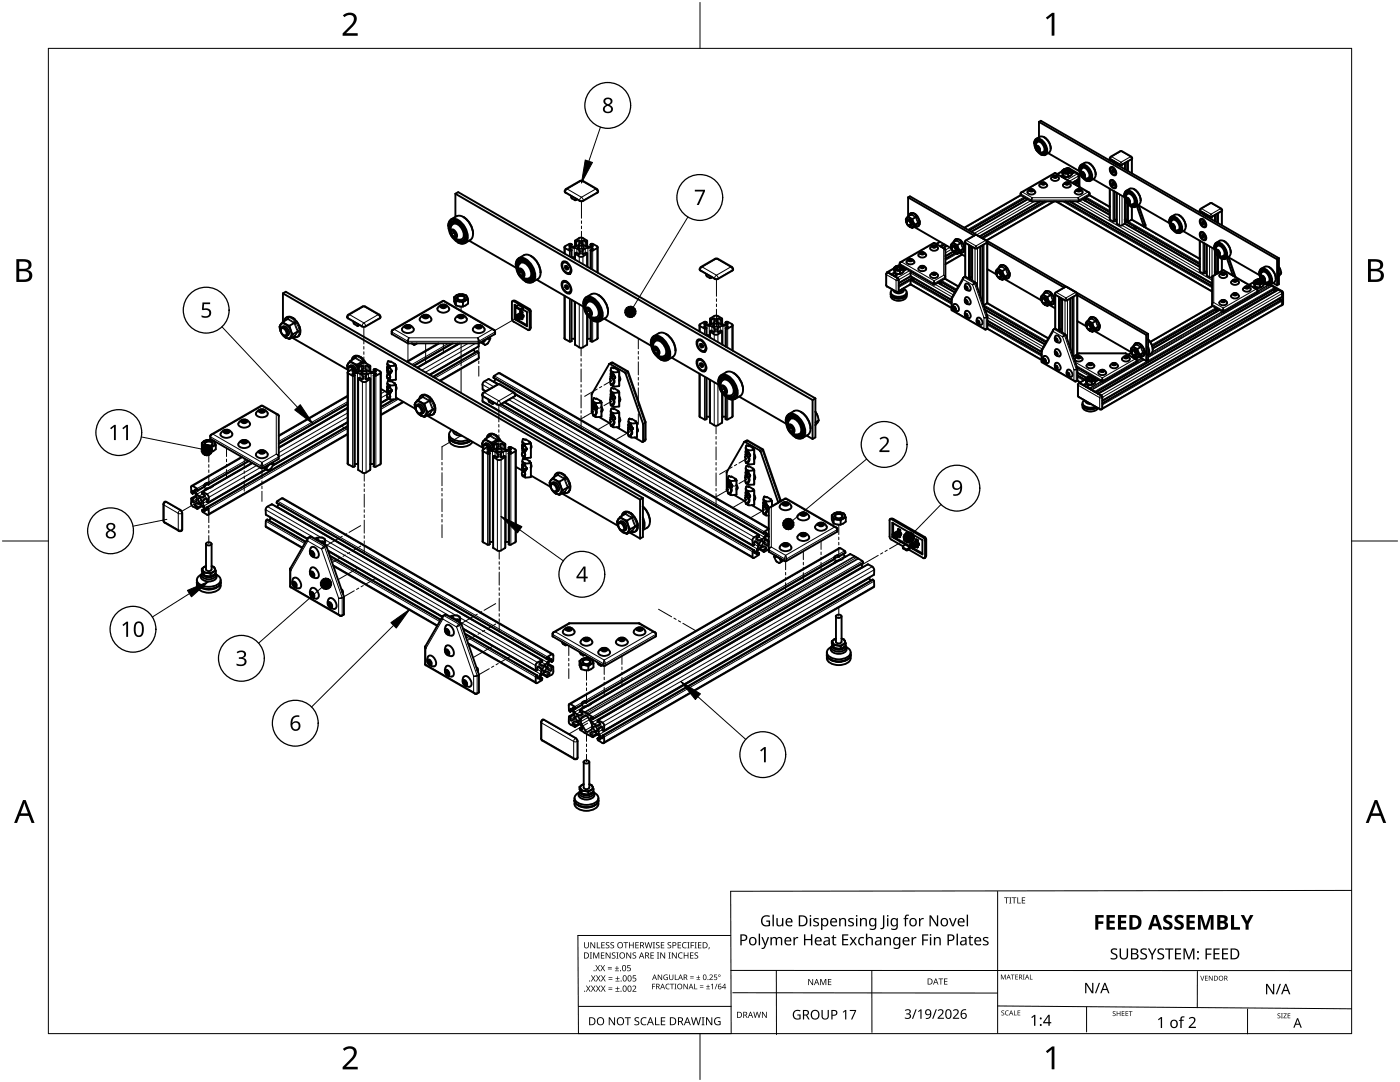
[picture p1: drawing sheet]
<svg xmlns="http://www.w3.org/2000/svg" width="279mm" height="216mm" viewBox="0 0 279 216" stroke-linecap="round" stroke-linejoin="round" font-family="sans-serif">
<g fill="none" stroke="#000" stroke-width=".2">
<path d="M112.9 38.4v-.1l2.8 1.8M112.9 37.7l.3 .1-.3 .6-.2-.3M113.2 37.7l2.8-1.6 2.9 1.6-2.9 1.7zM115.1 39.7l-.2 .1M115.8 36.1h.5M115.9 39.5l.1-.1 .2 .1 .2 .5h-.7zM119.1 37.7l-.2 .1 .3 .6 .1-.3M119.2 38.4v-.1l-2.8 1.8M203.7 38.7h.1M203.7 38.7v.3M203.7 38.7l2.1 1.2M203.8 39l-11.3 6.5"/>
<path d="M204 38.4h-.2M204.1 38.3l-.4 .4M204.1 38.3l1.9 1.1M204.4 39.3l-11.3 6.5M204.6 39.4l-11.3 6.5M204.6 39.5l-11.2 6.5M205 39.7l-11.2 6.5M205.1 39.8l-11.2 6.5M205.8 39.9h.1M205.8 39.9v.3M205.9 39.9v.3M206 39.4l-.2 .5"/>
<path d="M206 39.4l-.1 .5M210.5 34.5l.1 .1M210.6 34.6l6.4 3.7M210.6 34.6l-6.5 3.7M210.7 34.5l-.1 .1M212 34.3l-.9 .5M212.1 34.9l-.4 .2M212.2 35l-.4 .2M212.2 35.1l-.3 .2M212.4 35.4l-.1 .1M212.9 35.3l-.5 .3M213.1 33.6h.1"/>
<path d="M213.2 33.6l-.2 .1M213.2 33.6h.2M213.2 33.6l.3 .2M213.6 33.9l1.5 .8M213.7 33.9h.1M213.9 34.6v.1M214.5 34.4l-.6 .3M214.6 36.2l-.5 .3M215 34.7l-2 1.2M215.1 36.4l-.6 .3M215.1 34.7l.2 .4M215.1 34.7h.2"/>
<path d="M215.1 39.4h-9.1M215.1 39.4l.1 .1M215.2 36.4l-.6 .4M215.2 39.5v.4M215.2 39.9h.1M215.2 39.5l.1 .4M215.2 39.9h-9.3M215.2 39.9v.3M215.3 36.6l-.6 .3M215.3 35.7l-1.3 .8M215.3 35.1l-1.9 1.1M215.3 35.1v2.1"/>
<path d="M215.3 39.9v.3M215.4 35l-.1 .1M215.4 37.2l-.1 .1M216 39.8l5.5 3.1M216.6 39.4l4.9 2.9M216.6 39.5l4.9 2.8M216.6 40l4.9 2.8M216.8 39.3l4.7 2.7M217 38.3l-1.9 1.1M217 38.3l.3 .1M217 38.3l.4 .4M217.3 38.4h.1"/>
<path d="M217.3 39l4.2 2.4M217.4 38.7l-2.1 1.2M217.4 38.7v.3M217.4 38.7h.1M221.6 31.8v.3M221.6 37.7v6.2M221.6 31.8l1.9 1M221.7 31.3h.1M221.8 31.3l-.2 .4-.1-.1M221.8 31.3l1.9 1.1M221.8 31.3l1.9-1.1 1.9 1.1M222.1 32.1v.3"/>
<path d="M222.1 38v6.2M222.3 32.2v.3M222.3 38.1v6.1M222.4 32.4v.2M222.4 38.2v5.9M222.8 32.7h.1M222.8 38.4v5.4M222.9 32.5v.4M222.9 38.5v6.1M223.4 32.9v.3M223.4 38.8v6.2M223.6 30.2h.3"/>
<path d="M223.9 39.1v5.9l15.5 8.9M223.9 32.9v.6M224.5 32.6v1.2M224.5 39.5v5.1M224.6 39.9v3.9l.3 .2M224.6 32.5v1.3M225 32.3v1.7M225 32.2v1.9M225.2 32.1v2.1M225.6 31.3h.2M225.6 31.3l.2 .4M225.6 31.3l-1.9 1.1"/>
<path d="M225.8 31.8v2.7M225.9 31.8l-1.9 1M225.9 31.6l-.1 .1M112.8 49.5v1.2M112.8 59.1v8.6M113.7 50v1.2M113.7 59.6v8.5M113.7 49v.2M113.8 49.5v.2M113.9 50v1.3M113.9 59.7v8.4M114 48.8v.4"/>
<path d="M114.1 49.9v1.4M114.1 59.8v8.3M114.6 49.5v1.9M114.8 50.7v1.1M114.8 48.2v1M114.9 48.2v1M115.1 48.2v.9M115.1 49.6v.9M115.4 48v.9M115.5 49.8v.9M115.6 51.2v1.1M116.3 51.2v1.5"/>
<path d="M116.4 49.8v.9M116.5 48v.9M116.8 49.6v.9M116.9 48.2v.9M117 48.2v1M117.1 48.2v1M117.1 50.7v2.5M117.3 49.5v3.8M117.9 49.9v3.7M117.9 48.8v.4M118 50v3.7M118.1 49.5v.2"/>
<path d="M118.3 49v.2M118.3 50v3.8M119.1 49.5v4.8M139.8 54v-.1l2.8 1.6M139.9 53.3h.2l-.2 .3-.1 .3-.2-.2M140.2 53.3l2.8-1.7 2.8 1.7-2.8 1.6zM142 55.3l-.1 .1M142.6 55.5v.1M142.7 51.6h.5M142.8 55h.3l.2 .5h-.7zM146 53.3h-.2l.2 .3 .1 .3 .2-.2M146.2 54v-.1l-2.9 1.7"/>
<path d="M176.8 56.9l.1 .1M176.9 57l.1 .2M177 54.4h.2M177.2 54.4l-.3 .5-.1-.2M177.2 54.4l1.9 1.1M177.2 54.4h.1M178.4 53.6l-1.2 .7M178.5 54.2l-.7 .5M178.6 54.4l-.6 .4M178.7 54.5l-.7 .3M178.8 54.8l-.4 .3M178.8 55.9v2.2l-1.9-1.1"/>
<path d="M178.8 55.9l-1.9-1.1v2.2M178.9 58.3l-.1-.2h.5l-.1 .2M179.4 54.7l-.8 .4M179.4 55.8l2.3-1.3 8.3 4.8M179.4 58l2.3-1.4 8.2 4.8M179.4 55.9v2.2M179.4 57.3l2.3-1.3 8.2 4.7M179.4 56.4l2.3-1.3 8.2 4.7M179.5 52.6l.1 .1M179.6 52.6v.3M179.6 52.6l6.7 3.9M179.7 52.3h.2"/>
<path d="M179.7 52.9l-.2 .1M179.9 52.3l-.3 .3M179.9 52.3l6.5 3.7M180.2 53.3h-.1M180.4 53.4l-.2 .1M180.5 53.4l-.3 .2M180.9 53.6l-.6 .4M181 53.7l-.7 .4M181.4 43.1l.2-.3a1.06 1.06 0 0 1 1.5 .7 .97 .97 0 0 1-.3 1.7h-.2M181.5 54l-2.4 1.4M181.8 42.9l.1-.2 .3 .2a1.17 1.17 0 0 1 .9 1.1 .7 .7 0 0 1-.2 1l-.1 .1M181.8 55.2l-2.4 1.4"/>
<path d="M181.8 55.8l8.1 4.7M181.9 42.8l.2 .2a1.18 1.18 0 0 1 .9 1.2l.2 .3-.5 .6M181.9 55.8l8 4.6M182.2 55.4l-2.8 1.6M182.3 55.4l-2.9 1.7M182.4 55.6l7.5 4.4M182.4 55.6l-.4 .2M186.3 56.5h.2M186.3 56.5v.3M186.3 48.5h.1M186.4 48.5l1.9 1.1M186.4 56l-.1 .5"/>
<path d="M186.4 56l.1 .5M186.4 48.5l-6.4 3.8M186.5 48.5l-.1 .1M186.5 56.5v.3M186.6 56.7l3.7 2.1M187.1 56.4l3.4 2M187.7 48.3l-.7 .4M187.7 56.1l3.1 1.8M187.7 56.2l3.1 1.8M187.8 56.6l2.8 1.7M187.9 56l3 1.7M188.3 48.6l-.8 .5"/>
<path d="M188.3 49.6h.2M188.3 49.6v5.3M188.3 54.9l-1.9 1.1M188.3 49.6l.2 .1M188.3 54.9l.2 .1M188.4 48.7l-.7 .5M188.4 55l.2 .3M188.5 55l.2 .2M188.5 55.7l2.7 1.5M188.5 48.8l-.7 .4M188.5 49.7l.2 .1M188.6 55.3v.3"/>
<path d="M188.6 55.3l-2.1 1.2M188.6 55.2v.1M188.9 49l-.7 .4M189 49.1l-.7 .4M189.6 49.4l-.9 .5M189.9 59.6h.1M189.9 59.5v.1M189.9 59.5h.1M189.9 59.6l.1 .1M189.9 59.4h.1M190 49.7l-1.3 .8M190 59.7v2.1"/>
<path d="M190.2 50.2l-1.5 .9M190.3 50.3l-1.6 .9M190.4 48.3v-.2a.79 .79 0 0 1 1.4 .2 1.45 1.45 0 0 1 .3 2l-.5 .1M190.7 50.5l-2 1.1M190.8 48l.1-.1 .3 .2a1.17 1.17 0 0 1 .9 1.1 .7 .7 0 0 1-.2 1l-.1 .1M190.8 50.5l-2.1 1.2M190.8 48l.5 .3a.7 .7 0 0 1 .6 .8 .56 .56 0 0 1 0 1l-.2 .2M191 50.6l-2.3 1.4M191.9 50.7l-3.2 1.9M192.2 55.7l.1 .1M192.2 55.4v.3M192.3 55.8l-2.3 3.9"/>
<path d="M192.3 55.8l1.8 1M192.3 55.4h.1M192.4 55.4l-.1 .3M192.4 55.3v.1M192.4 55.3l2 1.2M192.5 48.3l.2 .1M192.7 48.5l1.8 1M192.7 55.2l-.3 .1M192.7 48h.2M192.7 48.5v6.7M192.9 48l-.2 .4M192.9 48l1.9 1.1"/>
<path d="M193.3 48.8v6.8M193.5 49.2v6.5M193.6 49.3v6.2M193.9 49.5v5.8M194.1 49.3v6.7M194.1 56.8l2.3 6.6M194.4 56.5l-.3 .3M194.4 56.5l.1 .1M194.4 56.5h.1M194.5 56.6l-.4 .2M194.5 56.6l2.3 6.7M194.5 49.5v.1"/>
<path d="M194.6 49.6v6.7M194.6 46.9h.2M194.6 56.3l-.2 .2M194.7 56.5l-.2 .1M194.8 46.9h.1M194.8 49.1l.2 .4h-.5M194.8 49.1l-.3 .4M194.8 46.9l-1.9 1.1M194.8 46.9l1.9 1.1-1.9 1.1M195.1 49.5v7.9M195.6 49.2v9.8M195.7 49.1v10.2"/>
<path d="M196.1 48.9v11.5M196.2 48.9v11.7M196.4 48.8v12l12.5 7.3M196.8 48h-.2l.3 .4M196.9 48.5l-1.9 1.1M196.9 48.4v12.1l12.3 7.1M197 48.3l-.1 .1M199.3 53.5l.1-.2a.77 .77 0 0 1 .8-.3 .77 .77 0 0 1 .6 .5 1.46 1.46 0 0 1 .2 2h-.4M199.8 53.2l.1-.1 .3 .2a1.17 1.17 0 0 1 .8 1.1 .7 .7 0 0 1-.2 1v.1M199.8 53.2l.4 .3a.74 .74 0 0 1 .7 .8 .57 .57 0 0 1-.1 1l-.1 .2M205.7 40.1l-11.3 6.5M206.5 40.2l-11.6 6.7"/>
<path d="M207.5 40.2l-12.1 7M207.8 40.2l-12.2 7M208.3 58.6l.1-.1a.79 .79 0 0 1 1.4 .2 1.34 1.34 0 0 1 .1 2.1l-.4-.1M208.5 40.2l-12.6 7.3M208.7 40.2l-12.7 7.3M208.7 58.4l.1-.1 .3 .2a1.17 1.17 0 0 1 .9 1.1 .7 .7 0 0 1-.2 1v.1M208.8 58.4l.4 .3a.72 .72 0 0 1 .7 .8 .57 .57 0 0 1-.1 .9l-.1 .3M209.1 40.2l-12.9 7.4M210.2 40.2l-13.4 7.7M210.5 58.7l.1 .1M210.6 58.8l1.9 1.1M210.7 58.4h.1l-.2 .4"/>
<path d="M210.7 58.9v6.7M210.9 40.2l31 17.9M211.2 59.2v6.7M211.4 59.6v6.4M211.5 59.6v6.3M211.9 59.8v5.9M212 59.6v6.8M212.1 40.2l29.8 17.2M212.5 40.2l29.4 17M212.5 59.9h.1M212.5 59.9v6.8M212.6 57.3h.1"/>
<path d="M212.6 40.2l29.3 16.9M212.7 57.3h.2M212.7 59.5l.2 .4h-.4M212.7 59.5l-.2 .4M212.7 57.3l1.9 1.1-1.9 1M212.7 57.3l-1.8 1.1 1.8 1M213 59.9v7.9M213.3 40.2l28.6 16.5M213.6 59.6v9.7M213.6 40.2l28.3 16.3M213.7 59.5v10.2M214.1 59.3v11.5"/>
<path d="M214.1 59.2v11.8M214.3 59.1v12M214.7 40.2l27.2 15.7M214.8 58.4h-.2l.2 .4M214.9 58.8l-1.9 1.1M214.9 58.8v11.9M214.9 58.7l-.1 .1M215.5 40.1l6 3.4M222.4 44.1l.5 .3M224.4 44.6l15 8.7M224.5 44.5l14.9 8.6M224.5 44.1l14.9 8.6"/>
<path d="M224.5 44l14.9 8.6M225 40.5v3.6M225 40.6v3.6M225.2 40.8v3.4l14.2 8.2M225.8 41.2v2.7l13.6 7.9M226.3 45.2h.1M226.7 45.4v.1M227.1 41l1.4 4M228.5 45v.1M228.5 45l-.2 .1M228.5 45.1v.2M228.5 45.1l-.2 .1"/>
<path d="M228.6 44.9l-.1 .1M228.6 44.9h.1M228.6 45l-.1 .1M228.6 44.9v.1M239.4 42l.2 .1M239.5 42.2v.3M239.5 48.1v6.2M239.6 42.1l1.9 1.1M239.6 42.1h.1M239.6 41.7h.2M239.8 41.7l-.2 .4M239.8 41.6l1.9-1 1.9 1-1.9 1.1z"/>
<path d="M240.1 42.5v.3M240.1 48.4v6.2M240.3 42.5v.4M240.3 48.5v6.1M240.4 48.6v5.9l.4 .2M240.4 42.8v.1M240.7 48.8v5.4M240.7 43.1h.1M240.9 42.9v.3M240.9 48.9v6.1M241.4 43.2v.3M241.4 49.2v6.1"/>
<path d="M241.5 40.6h.4M241.9 43.2v.6M241.9 49.4v5.9M241.9 55.3h.1M242 55.1h.2M242 55.1l-.1 .2M242.2 55.1l1.9-1.1 6.5 3.7M242.2 55.1h-.2M242.2 55.1v5.3M242.4 42.9v1.2M242.4 49.9v5M242.5 54.5l.3 .2"/>
<path d="M242.5 54.4l.4 .2M242.6 42.9v1.3M242.6 50.3v3.9l.3 .2M242.9 42.6v1.8M242.9 50.9v3.6M243 42.6v1.9M243 51v3.5M243.2 42.5v2.1M243.2 51.2v3.2M243.7 41.7h-.2l.3 .4 .1-.1M243.8 42.2v2.7M243.8 51.6v2.5"/>
<path d="M243.8 42.1l-1.9 1.1M244 53.9h.2M245.1 51.3l1.3 3.9M246.6 55.2v.1M246.6 55.3h.1M250.3 56.4l-.9 .5M250.4 57l-.5 .2M250.5 57.1l-.4 .2M250.5 57.2l-.3 .2M250.6 57.7l.2 .1M250.6 57.7l-6.5 3.8M250.6 57.7l.4 .4"/>
<path d="M250.7 57.5l-.2 .1M251 58.1v.2M251 58v.1M251.2 57.4l-.5 .3M251.3 55.8h.4M251.3 55.7h.3M252.5 56.6l-.4 .2M253.1 56.9l-8.9 5M253.2 56.9l-2.2 1.2M253.5 56.8l2.2 1.4M253.6 56.9l-24.5 14.1M253.8 57l-24.7 14.3"/>
<path d="M253.8 57.1l-24.7 14.2M254.3 58.1l-35.3 20.4M254.4 57.4l-36 20.7M254.4 57.6l-35.7 20.7M254.4 57.6l-35.8 20.6M255.1 57.8l-35.9 20.8M255.3 59.7l-35.3 20.4M255.7 58.1l-36 20.8M255.7 59.9l-35.7 20.6M255.8 59.9l-35.8 20.7M255.9 59.2l-35.9 20.7M255.9 58.1l-.2 .1 .2 .3 .1-.1"/>
<path d="M56.7 64.1a.89 .89 0 0 1 1.5-.5 2.93 2.93 0 0 1 1.3 3.3 .87 .87 0 0 1-1 .3M57.3 63.7l.2-.2 .6 .5a1.26 1.26 0 0 1 1.1 1.3l.4 .8-.7 1M57.4 63.7l.6 .4a1.01 1.01 0 0 1 .9 1.1l.5 1-.7 .9M69.3 63.2l.1 .2M69.4 79.2l-13.8 7.9M69.4 63.4v.1M69.4 63.4l2.9 1.6M69.5 62.8h.3l-.4 .6M69.5 74.5v18.2M70.2 71.8a1 1 0 0 1 .8-.7 1 1 0 0 1 1 .5l.7 .8M70.4 75v18.1M70.4 74v.2"/>
<path d="M70.5 74.4v.3M70.7 75v18.1M70.8 73.8v.4M70.8 74.9v18.1M70.8 71.5l.1-.2 1.4 .8 .1 .3M70.9 71.5l1.3 .7M71.3 74.4v18.2M71.5 75.6v18.2M71.5 73.1v1.1M71.7 64.8l-.2 .1M71.7 73.2v.9M71.8 73.2v.9"/>
<path d="M71.9 74.6v.9M72.1 73v.9M72.2 72.2l.1 .3M72.3 74.8v.9M72.3 65v.1M72.3 76.1v18.2M72.3 61.2h.3M72.5 64.6h.2l.2 .5h-.7zM72.6 61.2h.3M72.6 61.2l-2.8 1.6 2.8 1.6 2.8-1.6M72.6 61.2l2.8 1.6M73.1 76.1v18.2"/>
<path d="M73.1 74.8v.9M73.2 73v.9M73.5 74.6v.9M73.6 73.2v.9M73.7 73.2v.9M73.8 73.1v1.1M73.9 75.6v18.2M74.1 74.4v18.2M74.6 74.9v18.1M74.6 73.8v.4M74.7 75v18.1M74.9 74.4v.3"/>
<path d="M75 74v.2M75 75v18.1M75.4 62.8l.4 .6M75.7 62.8h-.3M75.8 63.4v.1M75.8 63.4l-2.8 1.7M75.9 74.5v18.2M75.9 63.2l-.1 .2M76.1 77.6h-.1M76.9 78.1l-.9 .5M77.3 78.7l-1.3 .7M77.3 75.3v.2"/>
<path d="M77.3 79.2v.2M77.3 72.7v.5M77.3 74.2v.5M77.3 76.6v.5M77.3 78.1v.5M77.4 72.8v.4M77.4 74.4v.3M77.4 75.4v.2M77.4 76.7v.4M77.4 78.3v.3M77.4 79.3v.2M77.5 79.5l-1.5 .8"/>
<path d="M77.7 79.6l-1.7 1M77.8 73v.4M77.8 74.6v.3M77.8 75.4v.4M77.8 76.9v.4M77.8 78.5v.3M77.8 79.3v.4M77.9 73v.6M77.9 74.5v1.3M77.9 76.9v.5M77.9 78.4v1.3M78.1 66.2l.1 .1"/>
<path d="M78.2 66.3v.4M78.2 66.3l3.1 1.8M78.6 79.7l-2.6 1.5M78.7 65.8h-.3M78.8 65.8l9.7-5.7 9.7 5.7M78.8 65.8l-.4 .1-.2 .4M78.8 65.8l2.8 1.6M79 76.8v2.8l-3 1.7M79 72.9v2.9M79 73.2l.1 .5M79 77l.1 .6M79.1 79.4l-.1 .1"/>
<path d="M79.3 79.5l-.3 .1M79.5 79.6l-3.5 2.1M81.3 68.1h.2M81.3 68.1v.4M81.5 68.1v.4M81.5 68.1h14M81.6 67.4l-.3 .7M81.6 67.4l-.1 .7M81.6 67.4h13.7M83.7 79.6a1.02 1.02 0 0 1 .8-.7 1.02 1.02 0 0 1 1 .5l.4 .4a2.51 2.51 0 0 1 .6 2.7 .83 .83 0 0 1-1 .3M84.3 79.3l.1-.2 .6 .4a1.26 1.26 0 0 1 1.1 1.3l.4 .9-.7 1M84.3 79.2l.7 .5a.94 .94 0 0 1 .9 1l.4 1-.6 1"/>
<path d="M87.8 68.5l-6.5 3.8M88.3 60.1h.3M89.5 68.5l-7.3 4.2M90.1 68.5l-7.6 4.4M90.3 68.5l-7.7 4.5M91.2 68.6l-8 4.7M91.8 68.5l-8.4 4.9M93.4 68.5l-9.3 5.4M94.6 69.8l-8.7 5.1M94.9 68.5l-10 5.8M95.3 70.1l-8.9 5.1M95.3 67.4l.3 .7"/>
<path d="M95.3 67.4l.2 .7M95.4 70.2l-8.9 5.1M95.5 68.1v.4M95.5 69.1l-9.8 5.7M95.5 70.4l-8.7 5M95.6 71.4l-7.9 4.5M95.6 68.1h-.2M95.6 68.1v.4M96 68.2l.3 .2M96.2 68.2l.2 .1M96.3 80l53.9 31.1M96.3 76.7l1.5 .9"/>
<path d="M96.3 77.7l.7 .3M96.4 79.1v-.1l2.8 1.7M96.4 78.4h.3l-.3 .6-.2-.2M96.7 76.1l1.8 1.1M96.7 78.4l2.9-1.7 2.8 1.7-2.8 1.6zM97.5 75.6l2 1.2M97.6 67.3l.2 .2M98.2 65.8l.4 .1 .1 .4M98.2 65.8h.4M98.2 65.8l-2.9 1.6M98.5 75.2l53.9 31.1M98.5 75.4l53.9 31.1"/>
<path d="M98.6 76.1l1 .5M98.6 75l53.9 31.1M98.7 66.3v.4M98.7 66.3l-3.1 1.8M98.8 66.2l-.1 .1M99.5 74.5l53.8 31.1M99.8 76.7l-.3 .1M101.5 79.8l48.7 28M102.3 79.3l48.2 27.9M102.3 60h.5M102.5 60.1l2.9 1.6h-.1M102.6 78.4h-.2l.3 .6 .2-.2 48.5 28"/>
<path d="M102.7 79.1v-.1l-2.8 1.7 50.5 29.2M102.8 78.5l49.7 28.7M102.9 63.2v.3M102.9 63.6l.3 .2M102.9 63.2l.3 .2M103.1 62.9l.2 .1M103.1 61.3v.1M103.2 63.5v.3M103.6 63.5v.3M103.7 61.6v.2M104 61.6v.3M105.7 61.7h-.3l.3 .6"/>
<path d="M105.7 65.6v.2M105.8 65.6h-.1M105.8 62.3v3.3M105.8 62.3h-.1M105.9 65.4l-.2 .2M105.9 62.1l-.2 .2M114.6 60.1v7.5M114.8 60.3v8.5M115.6 60.7v8.6M116.3 61.1v8.2M117.1 62.8v6M117.3 63v4.6"/>
<path d="M117.9 63.6v4.5M118 63.7v4.4M118.3 63.9v4.2M119.1 64.2v3.5M121.9 73.9v.6M121.9 76.6v.1M121.9 78v.6M121.9 72.4h.1M122 74v.4M122 76.6v.2M122 78.1v.4M122.1 72.4l2.9 1.7"/>
<path d="M122.1 72.4l-.4 .2M122.3 74.2v.5M122.3 76.6v.4M122.3 78.3v.4M122.4 72.4h-.3M122.5 74.3v.5M122.5 76.4v.7M122.5 78.4v.5M123.5 74.2v2.8M123.5 78.3v2.8M125 74.2l.2 .1M125 74.1l-.3 .2"/>
<path d="M125.2 74.3l3.5 10M125.2 74.3l-.3 .2M125.3 74.1h-.3M125.4 74.2l-.2 .1M125.4 74.2h.1M139.7 65.1v1.1M139.7 74.6v8.6M140.6 65.5v1.2M140.6 75.1v8.6M140.6 64.6v.1M140.7 65v.3M140.9 65.5v1.4"/>
<path d="M140.9 75.3v8.4M141 64.4v.4M141 65.5v1.4M141 75.4v8.2M141.5 65v2M141.5 75.7v7.5M141.7 66.2v1.2M141.7 75.8v8.6M141.8 63.7v1M141.9 63.8v.9M142 63.8v.9M142.1 65.1v.9"/>
<path d="M142.4 63.5v1M142.5 65.4v.8M142.5 66.7v1.1M142.5 76.3v8.6M143.3 66.7v1.6M143.3 76.7v8.2M143.3 65.4v.8M143.5 63.5v1M143.7 65.1v.9M143.8 63.8v.9M143.9 63.8v.9M144.1 63.7v1"/>
<path d="M144.1 66.2v2.5M144.1 78.3v6.1M144.3 65v3.8M144.3 78.6v4.6M144.8 65.5v3.7M144.8 79.2v4.4M144.8 64.4v.4M144.9 65.5v3.7M144.9 79.3v4.4M145.1 65v.3M145.2 64.6v.1M145.2 65.5v3.9"/>
<path d="M145.2 79.4v4.3M146.1 65.1v4.8M146.1 79.7v3.5M189.9 61.8h.1M190 61.8l6.4 3.7M190 61.8v.1M196.3 61.1l12.5 7.2M196.3 65.5l.2 .2M196.4 63.4h.1M196.4 65.5l.4 .1M196.4 63.4v2.1M196.4 61.2l12.4 7.1"/>
<path d="M196.6 61.7l12 6.9M196.6 61.9l11.9 6.9M196.8 65.7h.1M196.8 63.3v.1M196.8 63.3l-.3 .1M196.8 63.4h-.3M196.8 65.6l.3-.1 10.8 6.2M196.8 63.4v2.2M196.9 62.7l11.3 6.5M197.1 63.2l-.3 .1M197.1 63.2l-.3 .2M197.1 64.5l10.8 6.3"/>
<path d="M197.1 64.6l10.8 6.2M197.1 64.8l10.8 6.3M197.1 64.1l10.8 6.2M197.1 63.9l10.8 6.3M197.1 63.3l10.9 6.3M207.9 72.2h.1M207.9 69.9v.1M207.9 70h.1M207.9 69.8v.1M207.9 69.8h.1M207.9 70l.1 .1M208 72.2l-.1 .1"/>
<path d="M208 70.1v2.1M208 72.2l6.3 3.7M210.2 65.8v.4M210.2 66.2l1.9 1M210.2 66.2l-2.2 3.9M210.3 65.7h.1M210.3 65.7l-.1 .5M210.4 65.7h-.1M210.4 65.7l2 1.1M210.6 65.6l-.2 .1M212.1 67.2l2.2 6.6M212.3 66.9l-.2 .3"/>
<path d="M212.3 66.9l.2 .1M212.4 66.8l-.1 .1M212.5 67l-.4 .2M212.5 67l2.3 6.7M212.6 66.7l-.2 .1M212.7 66.8l-.2 .2M214.3 75.9l.2 .2M214.3 73.8v2.1M214.3 75.9l.4 .1M214.6 72.3l5.4 3.1M214.8 76v.1M214.8 73.7h.1"/>
<path d="M214.8 73.7l-.5 .1M214.8 76h-.1M214.8 73.7v2.3M214.8 73l5.1 2.9M215 73.5l-.2 .2M215 75.9l-.2 .1M215 74.9l1.5 .8M215 75.9l.7 .3M215 75l1.4 .8M215 75.2l1.2 .7M215 74.5l1.8 1M215 74.3l1.9 1.1"/>
<path d="M215 73.7l2.5 1.4M215 73.6l-.2 .1M215.1 79l.2 .2M215.2 76.9l4.3 2.5v2.1l-4.3-2.4zM215.3 76.5h.1M215.3 70.5l.1 .1M215.4 70.5h.1M215.4 70.5v.1M215.4 70.6l-1.2 .6M215.4 76.5l-.2 .4-.1-.1M215.5 76.5l4.2 2.4M216.7 75.7l-1.2 .8"/>
<path d="M216.8 76.3l-.7 .5M216.9 76.5l-.6 .4M216.9 76.6l-.6 .3M217.1 76.9l-.4 .2M217.3 63.8l.1-.1a.77 .77 0 0 1 .7-.4 .77 .77 0 0 1 .6 .6 1.44 1.44 0 0 1 .3 2h-.5M217.6 76.8l-.8 .4M217.7 63.6l.1-.1 .3 .2a1.17 1.17 0 0 1 .9 1.1 .7 .7 0 0 1-.2 1v.1M217.8 63.6l.4 .3a.76 .76 0 0 1 .6 .8 .58 .58 0 0 1 0 .9l-.1 .3M217.9 75l-.1 .1M218.5 75.4h-.1M218.7 75.5l-.2 .1M218.8 75.5l-.3 .2"/>
<path d="M219.1 75.7l-.5 .3M219.3 75.8l-.7 .4M219.8 76.1l-2.4 1.4M219.8 75.9h.3M219.9 76.1l-2.5 1.4M219.9 75.9v.3M220 75.4l-.1 .5M220 75.4l.1 .5M220 79.3l-.1 2.2M220.1 75.9v.3M224.6 70.6h-9.2M224.6 70.6l1.9 1.1"/>
<path d="M224.6 70.5v.1M224.6 70.5h.1M224.7 70.5l-.2 .1M225.9 70.4l-.7 .4M226.2 70.9l-.4 .3M226.3 69l.1-.2a.79 .79 0 0 1 1.3 .3 1.48 1.48 0 0 1 .3 2h-.5M226.3 71.1l-.3 .2M226.4 71.1l-.3 .2M226.4 71.7h.3M226.5 71.7l.3 .3M226.5 71.7l-6.5 3.7M226.7 68.8l.1-.2 .3 .3a1.17 1.17 0 0 1 .9 1.1 .7 .7 0 0 1-.2 1h-.1"/>
<path d="M226.7 68.7l.5 .3a.75 .75 0 0 1 .6 .8l.3 .6-.5 .6M226.8 71.3l-.4 .2M226.8 72l-6.7 3.9M226.8 72v.3M226.9 72h-.1M227 71.4l-.4 .2M227.8 71.5l-.9 .5M227.9 71.5l-1 .6M228.1 71.6l-10.5 6M228.3 71.7l-10.5 6.1M228.4 71.8l-10.5 6M241.9 60.7h.1"/>
<path d="M241.9 60.7l2.1 1.2M241.9 60.7v.3M242.1 61.1l-12.5 7.2M242.2 60.4l-.3 .2M242.2 60.4l-.3 .3M242.2 60.4l1.9 1.1M242.6 61.4l-12.7 7.4M242.8 62.1l-12.8 7.3M242.8 61.6l-12.8 7.5M242.8 61.5l-12.9 7.5M243.4 61.9l-13.3 7.7M243.9 62.2l-13.9 8"/>
<path d="M244 62.2l-14.1 8.1M244 62h.2M244 61.9v.3M244.1 61.5l.1 .4M244.1 61.5l-.1 .4M244.2 61.9v.3M255.9 60.1l-35.9 20.7M255.9 60.7l-36 20.8M255.9 60.8l.1-2.3-36 20.8M256 60.6l-.1 .3M38.6 97.9l-.1 .1M38.8 98.2l-.3 .2"/>
<path d="M39.2 97.8l-.3 .1M39.2 98.9l-.9 .5M39.2 99l-.8 .5M39.3 99.2l-.8 .4M39.3 99.6l-.8 .4M40.5 98.5l-.8 .5M40.8 97l-1.3 .7M40.8 97.1l-1.3 .8M40.9 97.7l-1.6 .9M40.9 98.8l-.8 .4M40.9 96.6l-1.6 .9M41.3 99.5l-.8 .5"/>
<path d="M41.3 100l-.8 .4M42 87.1v.1M42 87.2v.4M42 87.2l10.1 5.8M42 97.3l-1.5 .9M42.5 86.7h-.3M42.6 86.7l-.4 .2-.2 .3M42.6 86.7l9.7 5.6M48.4 91.3l-9.9 5.7M49.3 91.8l-8 4.5M49.5 91.9l-7.8 4.6M49.7 92l-8 4.6"/>
<path d="M50.2 92.3l-8.9 5.1M50.4 92.4l-7.9 4.6M51.2 92.9l-9.9 5.7M51.9 93.3l-10.2 5.9M52.1 93h.4M52.1 93v.4M52.2 80.9l.1 .1M52.3 92.3l-.2 .7M52.3 92.3l.2 .7M52.3 81l-9.7 5.7M52.3 81l2.8 1.7M52.4 81l-.2 .1"/>
<path d="M52.5 93v.4M52.8 93.2l.3 .2M52.9 93.1l.2 .2M53 93.6l-11.4 6.6M53.2 93.7l-12.5 7.3M54.3 92.3l.2 .2M55.1 82.7h.3M55.1 90.6l.5 .3-.1 .3M55.1 90.6l.3 .3 .2 .3M55.1 82.7v7.9M55.1 90.6l-2.8 1.7M55.4 100l53.8 31.1"/>
<path d="M55.4 82.7l.2 .3M55.6 91.2l-3.1 1.8M55.6 91.2v.4M56.2 99.5l53.9 31.1M69.4 80.6l-13.8 7.9M69.4 80.5l-13.8 7.9M69.4 80.2l-13.8 7.9M69.4 85l-28 16.2M69.4 81.3l-13.8 7.9M69.4 85.2l-27.9 16.1M69.4 83.3l-13.8 7.9M69.4 81.5l-13.8 7.9"/>
<path d="M69.4 84.2l-14.9 8.6M69.4 82.4l-13.8 7.9M69.4 86.5l-27.7 16M69.4 84.4l-15.1 8.7M69.4 85.5l-27.8 16M80.4 80.1l-4.4 2.5M96.5 90.1v18.1M97.2 87.4a.89 .89 0 0 1 1.4-.5l1.1 1.1M97.3 90.5v18.2M97.3 89.5v.2M97.5 90v.3M97.6 90.5v18.2"/>
<path d="M97.7 89.3v.4M97.7 90.5v18.1M97.7 87.1l.2-.2 1.4 .8 .1 .3M97.8 87l1.3 .8M98.3 90v18.1M98.5 91.2v18.1M98.5 88.7v1M98.6 80.4l-.2 .1M98.6 88.8v.9M98.7 88.8v.9M98.8 90.1v.9M99.1 88.5v1"/>
<path d="M99.2 87.8v.2M99.2 90.3v.9M99.3 91.7v18.1M99.4 80.8l50.8 29.3M99.4 80.1h.3l.2 .5h-.7zM100 80.7l50.5 29.1M100 91.7v18.1M100.1 90.3v.9M100.2 88.5v1M100.5 90.1v.9M100.5 88.8v.9M100.6 80.3l50.6 29.2"/>
<path d="M100.7 88.8v.9M100.8 80.2l49.4 28.6M100.8 88.7v1M100.8 91.2v18.1M101 90v18.1M101.5 90.5v18.1M101.6 89.3v.4M101.7 90.5v18.2M101.8 90v.3M101.9 89.5v.2M102 90.5v18.2M102.8 90.1v18.1"/>
<path d="M104.3 88.2v.6M104.3 89.7v.6M104.3 90.9v.1M104.3 92.1v.6M104.3 93.6v.6M104.3 94.8v.1M104.3 88.3v.4M104.3 89.9v.3M104.3 90.9v.2M104.3 92.2v.4M104.3 93.8v.3M104.3 94.8v.2"/>
<path d="M104.7 88.5v.4M104.7 90.1v.4M104.7 90.9v.4M104.7 92.4v.4M104.7 94v.3M104.7 94.8v.4M104.9 88.6v.5M104.9 90.1v1.3M104.9 92.5v.5M104.9 94v1.3M105.9 88.5v2.8M105.9 92.4v2.8"/>
<path d="M105.9 88.7l.1 .5M105.9 92.6l.1 .5M110.6 95.2a.87 .87 0 0 1 .6-.7 .87 .87 0 0 1 .9 .2 2.91 2.91 0 0 1 1.3 3.4 .88 .88 0 0 1-1 .2M111.2 94.8l.2-.2 .6 .5a1.26 1.26 0 0 1 1 1.3l.5 .8-.7 1M111.3 94.8l.6 .4a.95 .95 0 0 1 .9 1.1l.5 1-.7 .9M118.4 80.1v.5M118.4 82.7v.2M118.4 80.2v.4M118.4 82.8v.2M118.8 80.4v.4M118.8 82.8v.4M119 80.4v.5"/>
<path d="M119 82.5v.7M120 80.3v2.8M121.9 80.7v.1M121.9 82.1v.5M121.9 84.7v.2M122 80.7v.2M122 82.2v.4M122 84.8v.2M122.3 80.7v.4M122.3 82.4v.4M122.3 84.8v.4M122.5 80.5v.7"/>
<path d="M122.5 82.4v.6M122.5 84.6v.6M123.5 82.4v2.8M125.4 84.1v.6M125.4 86.8v.2M125.5 86.8v.2M125.5 84.2v.5M125.9 84.4v.5M125.9 86.9v.3M126 84.5v.5M126 86.6v.7M127.1 84.4v2.8"/>
<path d="M128.7 87.9l-.1 .1M128.7 84.4v.1M128.7 84.3l-.4 .2M128.7 84.4l-.4 .2M128.7 87.9l-.4 .2M128.7 84.4v3.5M128.8 84.2h.1M128.8 84.2l-.1 .1M128.8 87.6l-.1 .3M128.8 84.3l-.1 .1M145.3 95.6v.6M145.3 98.3v.1"/>
<path d="M145.4 95.7v.4M145.4 98.3v.2M145.7 95.9v.4M145.7 98.3v.4M145.9 96v.5M145.9 98.1v.7M146.9 95.9v2.8M148.8 89.5l.1 .5M148.8 92.1l.1 .2M148.8 93.6l.1 .5M148.8 96.2l.1 .2M148.8 97.7l.1 .5"/>
<path d="M148.9 88h.1M148.9 89.6v.4M148.9 92.2v.2M148.9 93.7v.4M148.9 96.3v.2M148.9 97.7v.5M149 88l3 1.7M149 88l-.3 .2M149.3 89.8v.4M149.3 92.2v.4M149.3 93.9v.4M149.3 96.3v.4"/>
<path d="M149.3 98v.4M149.3 88h-.3M149.4 89.8v.6M149.4 92v.6M149.4 93.9v.6M149.4 96v.7M149.4 98v.5M150.5 89.8v2.8M150.5 93.8v2.9M150.5 97.9v2.8M152 89.7l.1 .2M152 89.7l-.4 .2"/>
<path d="M152.1 89.9l-.3 .2M152.1 89.9l3.5 10M152.2 89.6l-.2 .1M152.3 89.8l-.2 .1M152.3 89.8h.1M152.4 99.7v.5M152.5 99.8v.4M152.8 100v.4M154 100v1M155.6 99.9v.1M155.6 99.9l-.3 .2M155.6 100v.1"/>
<path d="M155.6 100l-.3 .2M155.8 99.8l-.2 .1M155.8 99.7v.1M155.8 99.8l-.2 .2M156.6 99.5h.3M219.5 81.5v.2M219.5 81.5h.4M219.9 81.5l-.1 .2M32.6 100.6l.1 .2M32.6 103.9l.1 .2M32.7 104.1l.2 .2M32.7 100.8l2.9 1.6"/>
<path d="M32.8 100.8l-.1 3.3M32.9 100.2h.2M33.1 100.2l-.4 .6M33.1 100.2l2.8 1.6M33.2 100.1l-.1 .1M35.6 102.4h.7M35.6 102.4v3.3l-2.8-1.6M35.6 106v-.3h.7l-.1 .3M35.9 101.9l.4 .5M35.9 101.9l-.3 .5M36 101.8h-.1M36.3 102.4v3.3l.1-.1"/>
<path d="M36.4 102.4h-.1M39.8 100.5l-.8 .5M40.2 100.7l-.8 .5M40.3 100.8l-.8 .5M40.4 100.9l-.9 .5M40.8 101.6l-.4 .2M40.9 101.9l-.1 .1M41.3 101.5l-.2 .2M53 104.9l7.4 4.3M53 101.7l10.1 5.9M53 104l7.8 4.5M53 102.6l8.4 4.9"/>
<path d="M53.2 103.7l7.8 4.5M53.3 103.7l7.7 4.4M53.4 101.1l10.7 6.1M54 103.4l7.3 4.2M54.2 100.6l53.9 31.1M55.2 100.2l53.9 31.1M55.2 100.4l53.9 31.1M55.4 101.1l53.8 31.1M57.9 117l.1 .1M57.9 113.6l.1 .3M58 113.9v3.1M58 117l9.6 5.5"/>
<path d="M58 117v.2M61.4 107.4v.6M61.4 107.4h.1M61.4 108l2.8 1.5M61.4 108l-3.4 5.9M61.6 107.3h.1M61.7 107.3l-.2 .3-.1 .4M61.7 107.3l2.9 1.7M62 107.1l-.3 .2M63.2 107.4v.3M64.2 109.5l3.4 9.9M64.6 108.2v.4"/>
<path d="M64.6 109l.2 .2M64.6 109l-.4 .5M64.7 108.2v.4M64.8 109.2l-.6 .3M64.8 109.2l3.5 10M64.8 107.7l26.2 15.1M64.8 108.5l25.3 14.6M65 108.8l-.4 .2M65.2 109l-.4 .2M65.4 109.8l22.9 13.2M65.5 110.1l22.7 13.1M65.8 110.9l22.2 12.8"/>
<path d="M65.9 111.1l22 12.7M66 111.5l21.7 12.5M66.4 112.7l20.9 12.1M67.6 119.4h.1M67.6 119.4v3.1M68.2 119.3h.1M68.3 119.2l-.6 .2M68.3 119.3l-.6 .1M68.3 119.3v3.4M68.6 119l-.3 .2M68.6 119.1l-.3 .2M124.1 103a.89 .89 0 0 1 1.5-.6 2.9 2.9 0 0 1 1.3 3.4 .82 .82 0 0 1-1 .3"/>
<path d="M124.7 102.6l.1-.2 .7 .5a1.26 1.26 0 0 1 1 1.3l.4 .8-.7 1M124.8 102.6l.6 .4a.97 .97 0 0 1 .9 1l.4 1.1-.6 .9M148.8 100.3l.1 .2M148.9 100.4v.2M149.3 100.4v.4M149.4 100.1v.7M150.5 110.1l.2 .2M150.5 108.6l.8 .4M150.5 108.1l.8 .5M150.9 110.5l.2 .1M151 107.4l.8 .4M151.1 110.2l.3 .2"/>
<path d="M151.4 107.1l.7 .5M151.5 109.5l.9 .5M151.6 109.4l.8 .5M151.7 109.3l.7 .5M152 109.1l.8 .5M152.4 102.3v.2M152.5 102.4v.2M152.6 108.2l.8 .4M152.6 107.7l.8 .5M152.6 107.6l.8 .5M152.6 107.5l.8 .5M152.7 106.4l.2 .1"/>
<path d="M152.8 102.4v.4M153 100v.6M153 102.2v.6M153 106.8l.4 .2M153.2 106.5l.2 .1M153.4 109.6l.1 .1M153.5 109.7l3.1 1.8M153.5 109.7v.4M153.6 101.3h.3M153.9 101.2l2.9-1.6 9.7 5.6M153.9 101.2l-.3 .1-.2 .2M153.9 109.2l-.5 .3"/>
<path d="M153.9 109.2l-.3 .2-.1 .3M153.9 101.2v8M153.9 109.2l2.9 1.6M154.8 110.9l-.3 .1M156.2 111.7l-.3 .1M156.3 111.7l-.3 .2M156.6 111.5h.3M156.6 111.5v.4M156.8 110.8l.2 .7M156.8 110.8l-.2 .7M157 111.5v.4M166.5 105.2l.4 .1"/>
<path d="M166.5 105.2l.4 .2 .1 .3M166.5 105.2l-9.7 5.6M166.5 111.6l-49.5 28.5M166.5 111.4l-49.5 28.6M166.6 111.1l-49.9 28.8M166.6 112.1l-49.9 28.9M167 105.7v.4M167 105.7l-10 5.8M167.1 105.6l-.1 .1M167.8 111.7l-50 28.8M167.8 109.4l-53.9 31.1M168.6 111l-1.6 .9"/>
<path d="M168.6 109.9l-1.6 .9M168.7 110.3l-1.3 .8M168.7 110.2l-1.3 .7M169.7 110.6l-1.5 .9M170.5 111l-53.9 31.1M170.6 111.1l-53.9 31.1M170.9 111.2l-53.9 31.1M171.2 111.4l-53.8 31.1M171.4 111.5l-53.9 31.1M172.1 113l-53.9 31.1M172.1 111.9l-53.9 31.2M172.3 112.3l-53.9 31.1"/>
<path d="M172.3 112.2l-53.9 31.1M173.3 112.6l-53.9 31.1M173.5 115.4l-53.9 31.1M174.1 113.1l-53.9 31.1M174.2 115.7l-53.9 31.1M174.3 115.7l-53.9 31.1M174.4 116l-53.8 31.1M174.4 114.6l-53.8 31.1M174.5 113.7l-53.9 31.1M174.5 116.9l-53.9 31.1M177.7 103.5h.3M178 103.5h.2"/>
<path d="M178 103.5l6.3 3.7v.1M178 103.5l-.1 .1M178.2 106.7v.3M178.3 107.1l.2 .2M178.3 106.7l.2 .1M178.4 106.4l.3 .1M178.6 106.9v.3M178.9 106.9v.3M180.3 109.3v.1M180.8 109.6v.2M181.2 109.5v.3M181.8 108.8v.3"/>
<path d="M181.8 109.1l.3 .2M181.8 108.8l.3 .1M182 108.4l.2 .1M182.1 109v.3M182.5 109v.3M184.6 107.2h-.3l.4 .6M184.7 111.1l-.1 .2M184.7 111.1h-.1M184.7 107.8v3.3M184.7 107.8l-.1 .1M184.8 110.9l-.1 .2M184.8 107.7l-.1 .1"/>
<path d="M67.6 122.6l.2 .3M67.6 122.5l.3 .3 .4-.1M68.3 122.8l-.1 .1M68.6 122.5l-.3 .2M84.8 132.5l.2 .1M84.8 129.2l.2 .2M85 132.6v.1M85 129.4v3.2M85 132.6l9.5 5.5M88.3 123l.1 .5M88.4 123.5l-3.4 5.9M88.4 123.5l2.7 1.6"/>
<path d="M88.5 122.9h.1M88.6 122.8l-.2 .3v.4M88.6 122.8l3 1.8M89 122.6l-.4 .2M90.1 122.9v.4M91.1 125.1l3.4 9.8M91.5 123.7v.4M91.6 124.6l.1 .2M91.6 124.6l-.5 .5M91.6 123.7v.5M91.7 124.8l-.6 .3M91.7 124.8l3.5 10"/>
<path d="M91.8 123.2l15.5 9M91.8 124.1l15.1 8.7M91.9 124.4l-.3 .2M92.1 124.6l-.4 .2M92.4 125.3l14.5 8.5M92.5 125.6l15.4 8.9M92.7 126.4l14.5 8.4M92.8 126.6l14.3 8.2M92.9 127l14 8.1M93.4 128.2l13.5 7.9M94.5 138.1l.2 .3M94.5 138.1l.4 .2h.3"/>
<path d="M94.5 134.9v3.2M95.2 138.3v.1M95.2 134.8v.1M95.2 134.8l-.7 .1M95.2 134.9h-.7M95.2 134.9v3.4M95.6 134.6l-.4 .2M95.6 138.1l-.4 .2M95.6 134.7l-.4 .2M107.2 135.1l.3 .1M107.2 133.6l.8 .4M107.3 133.1l.7 .5"/>
<path d="M107.7 135.5l.1 .1M107.7 132.4l.8 .4M107.8 135.1l.4 .2M108.1 132.1l.8 .5M108.2 134.5l.9 .5M108.3 134.4l.8 .5M108.4 134.3l.8 .5M108.8 134.1l.7 .5M109.3 133.1l.8 .5M109.3 132.7l.8 .5M109.3 132.6l.8 .5M109.4 132.5l.9 .5"/>
<path d="M109.4 131.3l.2 .2M109.7 131.8l.4 .2M110 131.5l.1 .1M110.2 126.5l.1 .1M110.3 126.6v.4M110.3 126.6l10.1 5.8M110.8 126.1l-.4 .1M110.9 126.1l-.4 .2-.2 .3M110.9 126.1l9.7 5.6M113.5 124.4h.2M113.7 124.4h.1M113.7 124.4l-2.8 1.7"/>
<path d="M120.4 132.5h.3M120.4 132.4v.4M120.6 131.7l-.2 .7M120.6 131.7l.2 .7M120.8 132.4v.4M127.4 124.4h-13.7M127.4 124.4l2.9 1.7M127.5 124.4h-.1M127.5 124.4h.1M127.6 124.4l-.2 .1M130.3 126.1l.4 .1M130.3 126.1l.4 .2 .1 .3"/>
<path d="M130.3 126.1l-9.7 5.6M130.8 126.6v.4M130.8 126.6l-10 5.8M130.9 126.5l-.1 .1M107.9 144.1l.2 .2M107.9 147.4l.3 .4M108.1 144.3l6.4 3.7v3.2l-6.4-3.7zM108.2 143.7h.3l-.3 .2-.1 .4M108.6 143.6l-.1 .1 6.4 3.6M114 141.4l-.1 .1M114.2 141.8l-.3 .2M114.5 141.3l-.2 .1"/>
<path d="M114.6 151.5l-.1-.2h.7l-.1 .2M114.6 142.4l-.9 .5M114.6 142.6l-.8 .4M114.6 142.7l-.7 .4M114.6 143.1l-.7 .4M114.7 147.5h.3l.2 .5h-.7zM115.2 144.1l-.8 .4M115.2 148v3.2h.1M115.3 147.9l-.1 .1M115.5 144.3l-.7 .4M115.6 144.3l-.8 .5M115.7 144.4l-.9 .5"/>
<path d="M115.8 142l-.7 .5M116.1 145.1l-.3 .2M116.2 140.5l-1.4 .8M116.2 140.6l-1.4 .8M116.2 142.3l-.7 .4M116.3 140.1l-1.6 .9M116.3 141.2l-1.6 .9M116.3 145.4l-.1 .1M117.1 142.8l-1.2 .7M117.4 143.2l-1.5 .8M117.4 140.8l-1.5 .9M117.6 143.6l-1.5 .9"/>
<path d="M118.1 143.3l-.3 .2M118.2 144.9l-1.4 .8M118.7 146.1l-.8 .4M119.1 146.3l-.8 .4M119.2 146.4l-.8 .4M119.3 146.5l-.9 .5M119.4 144.1l-.8 .4M119.7 147.1l-.4 .2M119.8 144.3l-.8 .5M119.8 147.5l-.1 .1M120.2 145.1l-.7 .4M120.2 145.6l-.7 .4"/>
<path d="M120.2 147.1l-.2 .1"/>
<circle cx="223.7" cy="32.7" r=".28"/>
<circle cx="179" cy="55.8" r=".26"/>
<circle cx="241.7" cy="43" r=".28"/>
<circle cx="219.7" cy="79.2" r=".28"/>
</g>
<g fill="none" stroke="#000" stroke-width=".38">
<path d="M90.9 38.7v4.6M90.9 38.7l.5-.4 71.3 41.2M90.9 38.7l71.3 41.1M112.7 38.3l.2 .2M112.9 38.4l2.8 1.7M114 39.3l.1 .3 .6 .3M114 39.1v.2M114.9 39.6v.3l-.2 .1M115 39.8l-.1 .1M115.1 39.8l-.1 .1M115.8 36.1h.5M115.8 36.1l-2.9 1.6-.2 .5"/>
<path d="M116.3 36.1l2.8 1.6M119.1 37.7l.2 .4M119.2 38.4l-2.8 1.7M119.3 38.3l-.1 .2M119.4 38.1v.1M181.2 39.4l.4-.2 47.5 27.4M181.2 39.4v3.8M181.2 39.4l13.2 7.6M203.7 38.9l-11.3 6.5M204.6 39.5l-11.2 6.5M205.1 39.8l-11.2 6.4M205.2 38.1a.76 .76 0 0 1 .9-.3 .76 .76 0 0 1 .5 .7 .88 .88 0 0 1-1.5-.2z"/>
<path d="M205.5 37.9l.1-.1a.42 .42 0 0 1 .6 .2l-.4 .2-.3-.1zM205.6 37.9l.1 .2 .2-.1M205.9 38l.1 .1h-.3M205.9 37.8v.2M205.9 37.8l.2 .1v.2h-.3l-.2-.1v-.1M205.9 37.8l-.3 .1M206.4 28.6v-.3a.82 .82 0 0 1 .6-.7 .82 .82 0 0 1 .9 .3 2.5 2.5 0 0 1 1 2.7 .84 .84 0 0 1-1.2 .2M206.4 28.5v.1M206.5 28.1a.97 .97 0 0 1 1.7 .3 1.79 1.79 0 0 1 .3 2.5 1.96 1.96 0 0 1-2.1-2.1zM206.6 29h.1M206.6 29.2a.77 .77 0 0 1 .1-1 .77 .77 0 0 1 1.1 0l.3 .3a1.52 1.52 0 0 1 .3 2.1 1.06 1.06 0 0 1-1.1-.3M206.6 29v.1"/>
<path d="M206.6 28.5v.5M206.6 28.5h.1M206.7 29h-.1M206.7 28.9a.65 .65 0 0 1 .3-.8 .65 .65 0 0 1 .8 .2l.3 .3a1.41 1.41 0 0 1 .2 2l-.8-.2M206.7 28.5h.1M206.7 28.5h-.1M206.8 28.1l-.2 .4M206.8 28.1h.1M206.8 29.1a.74 .74 0 0 1 .6 1.1 .72 .72 0 0 1-.6-1.1zM206.8 29.7v-.4l.3-.1 .3 .4v.4h-.3M206.8 29.7l.3 .3M206.8 28.1l-.2 .3v.6"/>
<path d="M206.8 28.1l-.1 .2M206.9 28.1h-.1M206.9 28.2l-.2 .3M206.9 28.2l-.2 .2M206.9 28.2h.1M206.9 28.1h.1M207 28.1l-.3 .4M207 28.4a.82 .82 0 0 1 1.2 .6 .83 .83 0 0 1-.1 1.4 1.2 1.2 0 0 1-1.3-.6 1.2 1.2 0 0 1 .2-1.4zM207.1 29.3h.1M207.1 29.3l.3 .5M207.1 29.5l.3 .3-.3 .2M207.1 29.3v.2"/>
<path d="M207.1 29.5l-.3 .2M207.2 28l-.4 .1M207.2 28h.1M207.2 28l.4 .2M207.2 28h.2M207.2 28l-.3 .2M207.3 30.3l.3 .3M207.3 24.3l.4-.2 47.5 27.4M207.3 24.3v3.1M207.3 24.3l47.6 27.4M207.4 30.4l.6 .3 .4-.1-.3 .1M207.5 27.3a1.88 1.88 0 0 1 2.1 1.6 1.37 1.37 0 0 1-1 2"/>
<path d="M207.5 27.3l-.7 .4M207.6 30.6h.1M207.6 28.2h.1M207.6 30.6l.5 .1M207.6 28.2l.5 .3M207.6 28.1h.1M207.6 30.5h.1M207.6 30.8h.1M207.7 28.1h-.1M207.7 28.1h.1M207.7 30.5h.1M207.7 36.5a.74 .74 0 0 1 .8-.1 .74 .74 0 0 1 .4 .8 .88 .88 0 0 1-1.5-.3z"/>
<path d="M207.7 30.5h-.1M207.8 36.5l.6-.1 .2 .2-.4 .3-.4-.2zM207.9 30.6h.2M208 36.5v.2M208 36.5l-.1 .2 .2 .1 .3-.1M208 36.7h.4M208.1 30.6h.2M208.1 30.7h.1M208.1 28.5l.3 .5M208.1 28.5h.1M208.1 30.6h.1M208.1 30.6v.1"/>
<path d="M208.3 36.7h.1M208.3 36.5l.2 .1-.1 .1M208.3 36.5v.2M208.3 36.7h-.3M208.3 36.5h-.3M208.4 36.7h.1M208.4 30.6h-.5M208.4 27.4a2.8 2.8 0 0 1 1.3 2.2M208.4 30.6l-.3 .1M208.4 29h.1M208.4 29.1l.3 .6M208.4 30.5h.1"/>
<path d="M208.4 30.5l-.3 .1M208.4 30.6h.1M208.4 29.1h.1M208.5 30.6h.1M208.5 29h.1M208.5 30.5h.1M208.7 30.2l-.3 .3M208.7 30.2h.1M208.7 30.2l-.3 .4M208.7 29.7v.5M208.7 29.7h.1M208.7 29.6h.1"/>
<path d="M208.7 29.6v.1M209.2 30.6l6.2 3.6M209.9 35.3a.75 .75 0 0 1 .9-.3 .75 .75 0 0 1 .5 .8 .9 .9 0 0 1-1.5-.2zM210.2 35.1h.6l.1 .2-.3 .2-.4-.1zM210.4 35.1v.2M210.4 35.1l-.1 .2 .5 .1M210.4 35.4h.3M210.6 35.3l.1 .1M210.6 35.1l.2 .1v.2M210.6 35.1v.2M210.6 35.3h-.2M210.6 35.1h-.2"/>
<path d="M210.7 35.4h.1M212 34v.6l.2 .5M212 34l.2 .6M212 34.1l-1 .6M212.2 33.9a1 1 0 0 1 1.5 .3 .96 .96 0 0 1-1.6 0zM212.2 35.1l-.3 .2M212.2 35.1l.3 .1M212.2 34.6l1 .1M212.2 34.6v.5M212.3 36.7a.76 .76 0 0 1 .8-.3 .76 .76 0 0 1 .5 .8 .89 .89 0 0 1-1.5-.3zM212.4 35.4v.1M212.5 34l.2-.1a.58 .58 0 0 1 .7 .3 .62 .62 0 0 1-1 0z"/>
<path d="M212.5 35.3l-.2 .2M212.5 35.2l.3 .1M212.6 34.1v.2M212.6 35.2v.3M212.6 36.5l.5-.1 .2 .2-.4 .3-.3-.2zM212.6 34.4l-.1-.1a.47 .47 0 0 1 .4-.4 .47 .47 0 0 1 .5 .4l-.1 .1M212.6 34h.5l.2 .2-.4 .2-.3-.2zM212.7 36.5l-.1 .2 .3 .1 .2-.1M212.7 36.5v.2M212.7 36.7h.4M212.9 35.3l-.5 .2M213 36.5v.2"/>
<path d="M213 36.7h-.3M213 36.5h-.3M213 36.7h.1M213 36.5l.2 .1-.1 .1M213.1 33.6h.3M213.1 33.6l-.3 .1M213.2 33.6l.2 .1M213.2 35.3h-.4M213.2 34.7v.6M213.3 34.1v.2M213.4 33.6l1.9 1.1M213.4 33.7a1.35 1.35 0 0 0-1.4 .3"/>
<path d="M213.4 33.7l.3 .2M213.7 33.9h.1M213.7 34l.1 .1M213.7 33.9l.2 .4M213.8 34l.6 .4M213.8 34.1l.5 .3M213.9 34.3v.6l-.7 .4M213.9 34.6h.1M213.9 34.3l-.7 .4M213.9 34.7h.1M214.4 34.4h.1M214.4 34.4l-.5 .3"/>
<path d="M214.5 34.4l.5 .3M214.5 36.2l.3 .3M214.8 37.9a.74 .74 0 0 1 .8-.1 .74 .74 0 0 1 .4 .7 .88 .88 0 0 1-1.5-.2zM214.9 37.9l.2-.1a.44 .44 0 0 1 .6 .2l-.4 .2-.4-.1zM214.9 35.9v.6M215 34.7l.3 .3-.1 .8-1.2 .7M215.1 36.4h.1M215.1 36.4l-.6 .3M215.1 37.9v.2l.3-.1M215.1 38.1h.3M215.3 35.2v2l-.2-.8M215.3 34.7l.1 .3"/>
<path d="M215.3 33.7a.85 .85 0 0 1 .6-.9 .85 .85 0 0 1 1 .3 2.49 2.49 0 0 1 .9 2.7 .83 .83 0 0 1-1.2 .1M215.4 37.8v.2M215.4 37.8l-.3 .1M215.4 38l.1 .1M215.4 37.8l.2 .1-.1 .2h-.3l-.2-.1 .1-.1M215.4 33.7v.1M215.4 38.1h.1M215.4 35v2.3M215.6 34.4a.77 .77 0 0 1 .1-1.1 .77 .77 0 0 1 1.1 .1l.3 .3a1.55 1.55 0 0 1 .2 2.2 1.11 1.11 0 0 1-1.1-.4M215.6 34.2v.1M215.6 33.7v.5M215.6 33.7h.1"/>
<path d="M215.6 34.2h.1M215.6 33.6v.1M215.6 34.1a.66 .66 0 0 1 .3-.8 .66 .66 0 0 1 .9 .2l.3 .2a1.39 1.39 0 0 1 .2 2l-.8-.1M215.7 33.5h.1M215.7 33.6v.1M215.7 33.7h.1M215.7 33.6h-.1M215.7 33.6h.1M215.7 33a1.77 1.77 0 0 1 2 1.5 1.05 1.05 0 0 1-.5 1.6 2.27 2.27 0 0 1-1.7-2.9zM215.8 33.3l-.2 .4M215.8 33.3h.1M215.8 34.3a.72 .72 0 0 1 .6 1.1 .74 .74 0 0 1-.6-1.1z"/>
<path d="M215.8 34.8v-.4h.3l.3 .4v.4h-.3M215.8 34.8l.3 .4M215.8 33.3l-.2 .2M215.8 33.2v.1M215.8 33.2h.1M215.9 33.2l-.3 .4v.6M215.9 33.3l-.3 .4M215.9 33.3l-.2 .3M215.9 33.3h.1M215.9 33.2l-.1 .1M216 33.5a.82 .82 0 0 1 1.2 .7 .84 .84 0 0 1-.1 1.4 1.21 1.21 0 0 1-1.3-.6 1.21 1.21 0 0 1 .2-1.5zM216 39.8l5.5 3.1"/>
<path d="M216.1 34.5l.3 .5M216.1 34.7l-.3 .1M216.1 34.7l.3 .3-.3 .2M216.1 34.5v.2M216.1 34.4v.1M216.2 33.2l-.4 .1M216.2 33.2l.4 .1M216.2 33.2h.1M216.2 33.1v.1M216.2 33.2l-.3 .1M216.2 33.2h.2M216.3 35.5l.3 .2"/>
<path d="M216.4 35.6l.5 .3 .5-.1-.3 .1M216.5 32.5a1.84 1.84 0 0 1 2 1.6 1.35 1.35 0 0 1-.9 2M216.5 32.5l-.7 .4M216.5 39.5h.1M216.6 39.5l-.5 .3M216.6 39.6l4.9 2.8M216.6 39.5v.1M216.6 35.7l.5 .2zM216.6 33.3l.4 .4M216.6 35.7h.1M216.6 33.3h.1M216.7 35.7h-.1"/>
<path d="M216.7 35.7h.1M216.7 39.7l-.2 .4M216.9 35.8h.2M217 35.8h.1M217 35.9h.1M217 33.7h.1M217.1 35.9h.1M217.1 33.7l.3 .5M217.1 35.8h.1M217.1 33.7h.1M217.1 35.8v.1M217.3 35.8h-.3"/>
<path d="M217.4 35.7l-.5 .1M217.4 32.6a2.69 2.69 0 0 1 1.3 2.2M217.4 38.9l-2.1 1.3M217.4 35.8l-.3 .1M217.4 34.2l.2 .6M217.4 35.7v.1M217.4 38.9l4.1 2.4M217.4 35.8h.1M217.4 34.2h.1M217.4 35.7h.1M217.5 38.9l-.2-.5-6.7-3.9-6.9 4v.5l2.1 1.2M217.5 34.2h-.1"/>
<path d="M217.5 35.7h-.1M217.5 35.7h.1M217.5 34.2h.1M217.5 35.7l-.4 .1M217.6 35.4l-.1 .3M217.6 35.4l-.2 .4M217.6 34.8v.6M217.6 35.4l-.2 .3M217.6 34.8h.1M217.6 35.4h.1M217.7 34.8h-.1M217.7 34.8h.1"/>
<path d="M217.7 35.4h.1M218.2 35.7l6.2 3.6M218.7 34.7v.1M221.5 37.6v6.1M221.5 32v-.4l.6 .5M221.5 31.5v.1M221.6 31.8l1.9 1M221.7 35.9a1.08 1.08 0 0 1 .9 1.6 1.06 1.06 0 0 1-.9-1.6zM221.7 33.4a1.08 1.08 0 0 1 .9 1.6 1.08 1.08 0 0 1-.9-1.6zM221.7 33.5a.91 .91 0 0 1 .8 1.3 .91 .91 0 0 1-.8-1.3zM221.7 36.1a.91 .91 0 0 1 .8 1.3 .89 .89 0 0 1-.8-1.3zM221.8 33.4h.4"/>
<path d="M221.8 36h.4M221.8 33.4l-.1 .1M221.8 36l-.1 .1M222 34.2v-.3h.1l.2 .2v.3h-.2M222 36.8v-.3h.1l.2 .5h-.2M222 34.2l.1 .2M222 36.8l.1 .2M222.1 32.1h.1M222.2 34l.1 .2M222.2 36.6l.1 .2M222.2 34l-.2 .2M222.2 36.6l-.2 .2"/>
<path d="M222.3 34.3l-.2 .1M222.3 36.9l-.2 .1M222.3 32.4l.6 .3M222.4 32.5v.1M222.4 38.2v5.9M222.6 34.8h-.1M222.6 37.4h-.1M222.7 32.8h.1M222.8 34.5l-.2 .3M222.8 37.1l-.2 .3M222.8 32.8h.1M222.8 32.5l.1 .1"/>
<path d="M222.9 32.5v.3M222.9 38.5v6.1M223.5 32.9h.4M223.9 30.2h-.3l-1.9 1.1-.3 .4 .1 .1M223.9 30.2l1.9 1.1 .1 .3M224.4 38.9v-.3a.82 .82 0 0 1 .6-.6 .82 .82 0 0 1 .9 .3 2.51 2.51 0 0 1 .9 2.7 .84 .84 0 0 1-1.2 .2M224.5 32.5v1.3M224.5 39.7v4.9M224.6 39.6a.91 .91 0 0 1 .5-1.3 2.05 2.05 0 0 1 1.5 2.5 .82 .82 0 0 1-1.4-.1M224.6 39.4v.1M224.6 39.4h.1M224.6 38.9v.5"/>
<path d="M224.6 38.9h.1M224.6 38.8h.1M224.6 39.3a.67 .67 0 0 1 .3-.8 .67 .67 0 0 1 .9 .1 1.7 1.7 0 0 1 .5 2.3l-.8-.1M224.7 38.8h.1M224.7 38.9h.1M224.7 38.8h-.1M224.7 38.2a1.8 1.8 0 0 1 2 1.5 1.07 1.07 0 0 1-.6 1.6 2.31 2.31 0 0 1-1.6-2.9zM224.7 38.5h.1M224.7 38.5l-.1 .4M224.7 39.5a.74 .74 0 0 1 .7 1.1 .72 .72 0 0 1-.7-1.1zM224.8 38.5l-.2 .4M224.8 38.5h.1"/>
<path d="M224.8 38.4h.1M224.8 38.4v.1M224.8 38.4l-.2 .3v.6M224.8 38.4l-.2 .3M224.8 38.5l-.1 .4M224.8 38.5l-.1 .2M224.9 38.5h.1M224.9 38.4l-.2 .4M224.9 32.3v1.7M225 38.7a1.29 1.29 0 0 1 1.2 .6 1.29 1.29 0 0 1 0 1.4 1.19 1.19 0 0 1-1.4-.5 1.19 1.19 0 0 1 .2-1.5zM225.1 39.6l.2 .6M225.1 39.6l.3 .4v.4h-.3"/>
<path d="M225.1 39.6h-.3v.4M225.1 39.8l-.3 .2M225.1 39.8l.3 .4-.3 .2M225.1 39.6v.2M225.1 38.4l-.3 .1M225.1 38.4h.1M225.1 38.4l.5 .1M225.2 38.3h.1M225.2 38.3v.1M225.2 38.4h.1M225.3 38.4l-.5 .1M225.4 37.7a1.87 1.87 0 0 1 2.1 1.6 1.36 1.36 0 0 1-.9 1.9"/>
<path d="M225.5 37.7l-.7 .4M225.6 38.5h.1M225.6 38.5l.5 .4M225.9 31.8l-2 1.1h-.5l-.5-.4M225.9 31.7v2.9M225.9 31.6l-.1 .2M226 31.5v.1M226.1 38.9l.3 .5M226.1 38.9h.1M226.4 37.8a2.64 2.64 0 0 1 1.2 2.2M226.4 39.4h.1M226.4 39.5l.2 .5"/>
<path d="M226.4 39.5h.1M227.7 39.9v.1M56.5 58.5l.5-.3 71.3 41.2M56.5 58.5v5.7l.9-.5M56.5 58.5l71.2 41.2M89.5 45a1.22 1.22 0 0 1 .5-1.2 1.22 1.22 0 0 1 1.4 .1 3.7 3.7 0 0 1 1.7 4.3 1.28 1.28 0 0 1-1.8 .1M89.5 45v.1M89.7 44.2a1.31 1.31 0 0 1 2.1 .2 3.5 3.5 0 0 1 1.1 3.8 1.13 1.13 0 0 1-1.6 .1 3.5 3.5 0 0 1-1.6-4.1zM89.8 46a1.2 1.2 0 0 1 1.1-1.8 3.1 3.1 0 0 1 1.8 3.7 1.29 1.29 0 0 1-1.9-.3M89.8 45.7v.1M89.8 44.9v.8M89.8 45.7h.1"/>
<path d="M89.8 44.9h.1M89.9 45.7h-.1M89.9 45.6a1.02 1.02 0 0 1 .5-1.3 1.02 1.02 0 0 1 1.3 .4l.4 .4a2.47 2.47 0 0 1 .5 2.7 .96 .96 0 0 1-1.5 0M89.9 44.6v.1M89.9 44.9h.1M89.9 44.9h-.1M90 44.7v.1M90 45.8a1.14 1.14 0 0 1 1 1.7 1.12 1.12 0 0 1-1-1.7zM90.1 44.4l-.3 .5M90.1 44.3l-.2 .4M90.1 44.4h.1M90.1 46.7l.5 .5"/>
<path d="M90.1 44.3h.1M90.1 44.3l.1-.1a1.33 1.33 0 0 0-.4 1.6v-.1M90.2 44.4h.1M90.2 44.4l-.2 .3M90.2 44.4l-.3 .5M90.3 44.3l-.4 .5M90.3 44.8l.1-.1a1.4 1.4 0 0 1 1.8 1 1.33 1.33 0 0 1-.2 2.1 1.82 1.82 0 0 1-1.9-.9 1.82 1.82 0 0 1 .2-2.1zM90.6 46l.4 .6v.6h-.4M90.6 46.1l.1 .5 .3 .3M90.6 46l-.5 .1v.6M90.6 46.4l-.5 .3M90.6 46.4l.4 .5-.4 .3"/>
<path d="M90.6 46.1v.3M90.6 46.1h.1M90.6 59.3a1.95 1.95 0 0 1 2.4-.4l.4 .8M90.6 59.3l.4 .8M90.6 59.3v.8l.4 .8M90.6 44.2l-.5 .2M90.6 44.2h.1M90.6 44.2l.7 .2M90.7 44.2h.1M90.7 44.1l-.1 .1M90.7 44.2h.2M90.7 44.2l-.5 .2"/>
<path d="M90.9 47.7l.4 .3M90.9 59.1a1.64 1.64 0 0 1 2.4 .2 1.38 1.38 0 0 1-2.2 .6l-.3-.3zM91.1 43.2a2.32 2.32 0 0 1 2.7 1.5 2.34 2.34 0 0 1 0 3.2M91.1 43.1l-1.1 .7M91.3 59.3l.7-.3a.65 .65 0 0 1 .8 .4 .89 .89 0 0 1-1.6 0zM91.3 48l-.5-.3a1.58 1.58 0 0 0 1.7 .4l-.6 .1M91.3 48l.7 .2M91.3 48h.1M91.3 44.4h.1M91.3 44.4l.7 .6M91.3 44.3v.1M91.4 44.4h-.1"/>
<path d="M91.4 47.9l-.1 .1M91.4 59.8l-.2-.3a.9 .9 0 0 1 1.6 0l-.3 .3M91.7 48l.3 .1M91.9 48.1h.4M92 48.2h.1M92 45l.5 .8M92 45h.1M92 44.9h.1M92 48.1h.1M92.1 48.1l-.1 .1M92.1 48.1h.1M92.1 48.2h.1"/>
<path d="M92.5 48l-.7 .1M92.5 43.3a4.3 4.3 0 0 1 1.9 3.3M92.5 48l-.5 .2M92.5 45.8h.1M92.5 45.8l.3 .9M92.5 48h.1M92.6 48h.1M92.6 45.7h.1M92.6 45.8h.1M92.6 47.9h.1M92.6 47.9l-.6 .2M92.6 47.9v.1"/>
<path d="M92.8 47.5l-.2 .4M92.8 47.5l-.3 .5M92.8 46.7h.1M92.8 47.5h.1M92.8 46.7v.8M92.9 47.5h.1M92.9 46.7h.1M92.9 59.9l-.5 .4M93.4 59.7l-.5 .2M93.4 59.7v.9l-1 .6M93.6 48l9.4 5.4M93.8 47.9l-1 .6"/>
<path d="M102.9 52.9a1.21 1.21 0 0 1 .6-1.3 1.21 1.21 0 0 1 1.4 .1 3.7 3.7 0 0 1 1.7 4.3 1.27 1.27 0 0 1-1.8 .1M103.2 52a1.32 1.32 0 0 1 2.1 .2 3.5 3.5 0 0 1 1.1 3.8 1.12 1.12 0 0 1-1.6 .1 3.5 3.5 0 0 1-1.6-4.1zM103.3 53.5v.1M103.3 53.5h.1M103.3 52.7v.8M103.3 52.7h.1M103.3 53.8a1.17 1.17 0 0 1 0-1.3 1.17 1.17 0 0 1 1.1-.5 3.1 3.1 0 0 1 1.8 3.7 1.3 1.3 0 0 1-2-.3M103.3 53.4a1.02 1.02 0 0 1 .6-1.3 1.02 1.02 0 0 1 1.3 .4l.3 .4a2.46 2.46 0 0 1 .6 2.7 .97 .97 0 0 1-1.5-.1M103.4 52.7h.1M103.4 52.7h-.1M103.5 53.6a1.12 1.12 0 0 1 1 1.7 1.14 1.14 0 0 1-1-1.7zM103.5 51.5l1.1-.6a2.4 2.4 0 0 1 2.7 1.6 2.42 2.42 0 0 1 0 3.2"/>
<path d="M103.5 52.2l-.2 .5M103.5 52.2h.1M103.6 54.5l.4 .5M103.6 52.1h.1M103.6 52.1l.1-.1a1.34 1.34 0 0 0-.4 1.6v-.1M103.6 52.1l-.2 .3M103.7 52.1h.1M103.7 52.2l-.3 .3M103.7 52.2l-.3 .5M103.7 52.2h.1M103.8 52.6v-.1a1.38 1.38 0 0 1 1.9 1 1.36 1.36 0 0 1-.2 2.1 1.82 1.82 0 0 1-2-.9 1.82 1.82 0 0 1 .3-2.1zM103.8 52.1l-.4 .5"/>
<path d="M104 53.8l.1 .6 .3 .3M104 53.8l.5 .6v.6h-.5M104 53.8l-.4 .1v.6M104 54.2l.5 .5-.5 .3M104 53.8v.4M104 54.2l-.4 .3M104.1 51.9l-.5 .3M104.1 51.9h.1M104.1 51.9l.7 .3M104.1 51.9l.1 .1M104.2 52h.2M104.2 52h.1"/>
<path d="M104.2 52l-.5 .2M104.4 55.5l.4 .3M104.8 55.8l-.5-.3 .4 .2a1.32 1.32 0 0 0 1.3 .2M104.8 55.8l.7 .2M104.8 55.8h.1M104.8 52.2h.1M104.8 52.2l.7 .5M104.8 52.1h.1M104.9 55.7l-.1 .1M104.9 55.7h.1M105.2 55.8l.3 .1M105.4 56h.1"/>
<path d="M105.5 56h.1M105.5 52.7h.1M105.5 52.7l.5 .9M105.5 55.9h.1M105.5 55.9v.1M105.8 55.8l-.5 .1M105.9 55.8l-.7 .1M105.9 55.9l-.5 .1M105.9 51.1h.1M106 51.1a4.1 4.1 0 0 1 1.9 3.3M106 55.8l-.5 .2M106 55.8h.1"/>
<path d="M106 53.6l.3 .8M106 53.6h.1M106 53.5h.1M106 55.7h.1M106 55.7l-.5 .2M106.1 53.5h-.1M106.1 55.7h.1M106.1 55.7l-.1 .1M106.3 55.3l-.3 .4M106.3 55.3l-.3 .5M106.3 55.2h.1M106.3 54.4h.1"/>
<path d="M106.3 55.3h.1M106.3 54.5h.1M106.3 54.5v.7M106.3 55.2v.1M106.4 54.4l-.1 .1M107.1 55.8l9.4 5.4M107.3 55.7l-1 .6M112.4 56.1a1.68 1.68 0 0 1 1.5 2.2 1.01 1.01 0 0 1-1.5-.6 1.37 1.37 0 0 1 0-1.6zM112.4 52.2a1.7 1.7 0 0 1 1.5 2.2 1.01 1.01 0 0 1-1.5-.6 1.37 1.37 0 0 1 0-1.6zM112.4 52.4a1.35 1.35 0 0 1 1.2 2 1.35 1.35 0 0 1-1.2-2zM112.4 56.3a1.35 1.35 0 0 1 1.2 2 1.35 1.35 0 0 1-1.2-2zM112.6 52.3h.5"/>
<path d="M112.6 56.2h.5M112.6 52.3l-.1 .1M112.6 56.2l-.1 .1M112.6 49.3v1.3M112.6 59v8.5M112.8 49.1l-.2 .3 .2 .2M112.8 53.4v-.3h.3l.2 .3v.3l-.2 .1M112.8 57.3v-.3l.3-.1 .2 .4v.3l-.2 .1M112.8 53.4l.3 .4M112.8 57.3l.3 .4M112.8 49.5l.9 .5M113.1 53.2l.2 .3-.2-.3"/>
<path d="M113.1 57.1l.2 .3-.2-.3M113.1 53.1v.1M113.1 57v.1M113.1 57.1l-.3 .2M113.1 53.2l-.3 .2M113.3 53.6l-.2 .2M113.3 57.5l-.2 .2M113.6 49l.2 .2M113.6 48.7h.3M113.6 50h.3M113.7 48.7l-.9 .4M113.7 49.6l.3 .3"/>
<path d="M113.8 49.5l-.2 .2M113.8 49.2h.8M113.8 58.2l-.2 .1M113.9 48.7h.2M114 53.9l-.1 .3-.3 .2M114 57.8l-.2 .5M114 48.8l-.3 .2M114 49.9v.1M114.1 49.9l-.2 .1M114.1 49.9l-.1 1.4 .5 .1M114.1 48.8v.4M114.1 59.8v8.2"/>
<path d="M114.5 51.4l.3 .1M114.6 49.5l.5 .1M114.6 49.5h-.8M114.8 48.1v1.1M114.8 50.6v1.2M114.8 48v.2M114.8 50.7l.8 .5M114.8 48.2h.1M115 48.2l-.1 .1M115 50.5h-.2v.2M115.1 50.4l.3 .3M115.1 49.1l-.5 .1"/>
<path d="M115.1 49.6l.4 .2M115.5 49.8l.2 .3M115.5 49.2a.51 .51 0 0 1 .6-.2 .51 .51 0 0 1 .3 .5 .71 .71 0 0 1-1-.1zM115.6 51.2h.7M115.6 47.5l.6-.1 .9 .6M115.6 47.5l-.8 .5M115.7 40.1h.7M115.7 48.1l-.2-.1-.4 .2M115.7 48.1v.6l-.6 .4M115.7 50.1v.5l-.3 .1M116.2 48.6l.2 .3M116.2 48.1l.3-.1 .5 .3"/>
<path d="M116.2 50.6l.3 .1M116.2 48.1v.4M116.2 50.1v.5M116.4 49.8l-.2 .3M116.4 48.8l.9 .4M116.6 59.8a1.31 1.31 0 0 1 2.1 .1 3.5 3.5 0 0 1 1.2 3.8 1.31 1.31 0 0 1-2.1-.2 3.5 3.5 0 0 1-1.2-3.7zM117 50.5l-.5 .2M117 50.4l.2 .1-.1 .2M117 59.9l-.3 .6M117 59.9l-.2 .6M117 59.9h.1M117.1 59.9h.1"/>
<path d="M117.1 59.8l-.1 .1M117.1 48v.2M117.1 48.2h-.1M117.1 50.7l-.8 .5M117.1 59.9l-.2 .4M117.1 59.9l-.3 .6M117.2 48.1v1.1M117.2 50.6v2.6M117.3 59.9l-.4 .5M117.3 49.5l-.9 .3M117.3 49.2h.8M117.6 59.7l-.5 .2"/>
<path d="M117.6 59.7h.1M117.6 59.7l.6 .2M117.7 59.7h.1M117.9 59.8l-.8 .1M117.9 50v3.6M117.9 48.8v.4M117.9 48.8l.4 .2M118 48.7h.3M118 48.7h-.1M118 58.7a2.37 2.37 0 0 1 2.8 1.6 2.41 2.41 0 0 1 0 3.2M118 58.7l-1 .6M118.1 49.5h.2l-.1 .2"/>
<path d="M118.1 49.5h-.8M118.2 59.9h.1M118.2 49l.1 .1-.2 .1M118.3 49.6l-.4 .3M118.3 59.9l.6 .6M118.3 59.9h.1M118.3 48.7l.8 .4M119.1 49.1l.2 .3-.2 .2M119.1 49.5l-.9 .5-.3-.1M119.3 49.3v5.1M119.4 58.8l.1 .1M119.5 58.9a4.1 4.1 0 0 1 1.9 3.3"/>
<path d="M139.6 53.8l.2 .2M139.7 53.7v.1M139.8 54l2.8 1.6M139.9 53.3l-.3 .4M140.9 54.9l.2 .3 .6 .3M140.9 54.6v.3M141.8 55.4l-.2 .1M141.9 55.2v.2M142 55.4l-.2 .1M142 55.3l-.1 .1M142.6 55.7h.7M142.7 51.6h.5"/>
<path d="M142.7 51.6l-2.8 1.7M143.2 51.6l2.9 1.7M146 53.3l.3 .4M146.2 54l-2.9 1.6M146.3 53.8l-.2 .2M146.3 53.7v.1M176.8 56.9l.2 .3 1.9 1M176.8 54.7v2.2M177.1 54.4l2.1 1.2 .1 .3M177.2 54.4l-.2-.1-.2 .4M177.2 54.3l.6 .4M177.8 54.7v.1"/>
<path d="M177.8 58.6a1.94 1.94 0 0 0 3.1 .3v-.3a1.8 1.8 0 0 1-2.8 .6zM177.8 58.7a1.26 1.26 0 0 0 1.5 1.3 1.54 1.54 0 0 0 1.6-.9M177.8 58.3v.3M178.2 59.2l.1 .1M178.3 59.3a2.42 2.42 0 0 0 2.1 0M178.4 53.4v.6l.3 .5M178.4 53.4l.3 .6M178.4 53.5l-1.3 .8M178.5 55.1l.7 .4 .1 .3M178.7 54.5l-.7 .3M178.7 54.5l.3 .1M178.7 54l.9 .1"/>
<path d="M178.7 54v.5M178.7 53.2a.95 .95 0 0 1 1.5 .4 1.01 1.01 0 0 1-1.7-.1zM178.9 58.3h.3M178.9 53.4l.2-.2a.59 .59 0 0 1 .8 .3 .58 .58 0 0 1-.6 .3 .58 .58 0 0 1-.5-.3zM179 54.6l.6 .1M179 54.7l-.2 .2M179 53.8l-.1-.2a.47 .47 0 0 1 .5-.3 .47 .47 0 0 1 .4 .3l-.1 .2M179 53.5v.2M179 54.6v.2M179 53.4l.5-.1 .2 .2-.4 .3-.3-.2zM179.3 53l-.9 .4M179.3 53l.7 .2 .2 .4"/>
<path d="M179.3 54.7l-.8 .4M179.3 58.2h-.1M179.4 55.8v2.3M179.5 52.8l.1 .1M179.6 52.9l-.3 .1M179.6 52.9l6.7 3.9M179.6 54.1v.6M179.7 53.5v.2M180.1 57.7l-.4 .3M180.2 53.6l.1 .1M180.3 53.7v.6l-.7 .4M180.3 53.7l-.7 .4"/>
<path d="M180.3 57.6a.83 .83 0 0 1-1 .7v-.2M180.3 57.6l.1 .2M180.3 57.6h.1M180.4 57.8a1.18 1.18 0 0 1-1 .8 1.18 1.18 0 0 1-1.1-.7M180.4 57.7a.71 .71 0 0 1 .5 .7 .71 .71 0 0 1-.6 .6 1.93 1.93 0 0 1-2.5-.7l.3-.5M180.5 59.2l-.1 .1M180.5 53.4l-.3 .2M180.8 43.8l.1 .6M180.9 44.4h.1M180.9 44.2l.2-.3a.78 .78 0 0 1 .6 1.2l-.3-.1M180.9 44.5l.3 .5 .4 .3M180.9 43.6l-.1 .3"/>
<path d="M180.9 43.6v.9M180.9 44.5l.7 .8M180.9 44.2v.1M180.9 58.3v.3M180.9 58.7v.4M181 53.7l-.7 .4M181 44.1a.62 .62 0 0 1 .6 .3 .62 .62 0 0 1 0 .6 .62 .62 0 0 1-.6-.3 .62 .62 0 0 1 0-.6zM181.1 51.9a.75 .75 0 0 1 .9-.2 .75 .75 0 0 1 .4 .8 .89 .89 0 0 1-1.5-.3zM181.2 43.2l.4 .3M181.2 43.2l-.3 .3M181.2 43.8a.76 .76 0 0 1 .7 1.2h-.2M181.3 43.8l-.2 .1"/>
<path d="M181.3 45h.1M181.3 51.8l.2-.1a.43 .43 0 0 1 .6 .2l-.2 .2h-.4l-.2-.2zM181.5 51.8v.2h.3M181.5 51.8l-.1 .2 .2 .1 .3-.1M181.5 52l.4 .1M181.6 43.5l.2 .1a.6 .6 0 0 1 .4 .7M181.6 45.3l.5 .2M181.6 43.5l.4 .3 .2 .5M181.6 43.5l-.4-.1-.3 .2M181.7 55.1v.1M181.7 56l.1 .8M181.7 56.7l-2.3 1.4"/>
<path d="M181.7 55.1l-2.3 1.4M181.8 55.1l8.1 4.7M181.8 54.2l-.1 .9M181.8 56.8l8.1 4.7M181.8 51.7v.3M181.8 51.7l-.3 .1M181.8 52h.1M181.8 51.7l.2 .2-.1 .1M181.8 55.8l-.1 .2M181.9 52h.1M181.9 42.8l-.7 .4M181.9 42.7v.1"/>
<path d="M181.9 42.7h.1M181.9 55.8h.1M181.9 42.5l-.3 .2-.2 .4M181.9 55.8h-.1M181.9 55.8l8 4.6M182.1 42.5h-.2M182.1 42.5l.9 .5 .5 1.1M182.2 55.4l-2.8 1.6M182.2 45.2l-.2 .2-.4-.1M182.2 44.3l.1 .7-.1 .2M182.3 45.2h-.1M182.3 44.3l.3 .5"/>
<path d="M182.4 55.6l-.2 .3M182.4 55.5l-.1 .1M182.4 45.3l7.5 4.3M182.5 44.9l-.3 .3M182.8 45.1l-.7 .4 .1-.3M182.8 43.3l-.7 .4M182.8 45.1h.1M182.8 43.3h.1M183.2 44.5l-.6 .3M183.2 44.5h.1M183.3 44.5h.1M183.5 44v.2a.72 .72 0 0 1-.1 .8 .72 .72 0 0 1-.8 .2"/>
<path d="M183.5 50.5a.74 .74 0 0 1 .9-.1 .74 .74 0 0 1 .4 .7 .86 .86 0 0 1-1.5-.3zM183.5 53.3a.74 .74 0 0 1 .9-.2 .74 .74 0 0 1 .4 .7 .9 .9 0 0 1-1.5-.2zM183.7 50.4l.2-.1a.44 .44 0 0 1 .6 .3l-.4 .2-.4-.1zM183.7 53.2l.6-.1 .1 .1v.2a.5 .5 0 0 1-.8-.1zM183.9 50.4v.2M183.9 53.2v.2M183.9 50.4l-.1 .2 .2 .1h.3M183.9 53.2l-.1 .1 .2 .1h.3M183.9 50.7h.3M184.1 53.1l.3 .1-.1 .2M184.1 50.6l.2 .1M184.1 50.4l.3 .1-.1 .2"/>
<path d="M184.1 53.3l.2 .1M184.1 53.3l-.2 .1h.3M184.1 50.6h-.2M184.1 50.4v.2M184.1 53.1v.2M184.1 50.4h-.2M184.1 53.1l-.2 .1M184.2 50.7h.1M184.2 53.4h.1M184.3 50.7h.1M184.3 53.4h.1M185.9 49.2a.74 .74 0 0 1 .8-.2 .74 .74 0 0 1 .4 .7 .89 .89 0 0 1-1.5-.2z"/>
<path d="M185.9 54.6a.74 .74 0 0 1 .8-.2 .74 .74 0 0 1 .4 .8 .88 .88 0 0 1-1.5-.3zM186.1 49.1l.5-.1 .2 .2-.4 .2-.3-.1zM186.1 54.5l.1-.1a.42 .42 0 0 1 .6 .3l-.4 .2-.3-.1zM186.2 49.3h.4M186.2 54.7l.4 .1M186.2 49.1v.2l.3-.1M186.2 54.5v.2h.3M186.2 49.1v.1l.4 .1M186.2 54.5v.2h.4M186.3 48.5l2.3 1.2M186.3 56.8h.2M186.3 48.5l-6.6 3.8-.2 .5"/>
<path d="M186.5 49.2l.1 .1M186.5 49l.2 .1-.1 .2M186.5 54.5l.2 .1-.1 .1M186.5 54.7l.1 .1M186.5 49l-.3 .1M186.5 49v.2M186.5 54.5v.2M186.5 54.5h-.3M186.6 49.3h.1M186.6 54.8h.1M187.2 56.4l3.4 2M187.6 48.2l-.8 .5"/>
<path d="M187.7 56.1h.1M187.7 56.1l-.5 .3M187.7 56.2l3.1 1.8M187.7 56.1v.2M187.8 56.2l-.1 .1M187.9 56.3l-.2 .4M188.5 48.8l-.7 .4M188.6 49.7h.1M188.6 49.7v.1M188.6 55.6l-2.1 1.2M188.6 55.5l2.7 1.6M188.6 49.8h.1"/>
<path d="M188.6 49.8l.1 5.7M189 49.1l-.7 .4M189.8 49l.1 .6M189.9 49.6h.1M189.9 59.5v2.3M189.9 49.4l.1-.3a.76 .76 0 0 1 .7 1.1h-.4M189.9 48.7l-.2 .3M189.9 48.7v.9M189.9 49.6l.6 .9M189.9 49.6l.1 .2M189.9 49.4v.1M190 49.9l.3 .4"/>
<path d="M190 49.2a.66 .66 0 0 1 .6 1 .66 .66 0 0 1-.6-1zM190.2 48.4l.3 .3M190.2 49a.78 .78 0 0 1 .7 1.2h-.2M190.2 48.4l-.3 .3M190.2 49l-.1 .1M190.3 50.2l-1.6 .9M190.3 50.3l.2 .2M190.5 48.7l.2 .1a.59 .59 0 0 1 .5 .7M190.5 48.7l.5 .3 .2 .5M190.5 48.7l-.3-.1-.3 .1M190.6 50.4l.1 .1M190.7 50.5l-2 1.1"/>
<path d="M190.7 50.5l.4 .2M190.8 47.7h.3M190.9 47.7l-.3 .2-.2 .4M190.9 48l-.7 .4M190.9 47.9v.1M190.9 47.9h.1M191.1 47.7h.1M191.2 47.8l.4 .1 .5 .5M191.2 50.4l-.2 .1h-.5M191.2 49.5l.1 .6-.1 .3M191.2 50.4l-.1 .3M191.2 50.4h.1"/>
<path d="M191.2 49.5h.1M191.3 49.5l.2 .5M191.4 50.5l1.2 .6M191.5 50l-.3 .4M191.7 50.3l-.6 .4M191.7 48.5l-.6 .4M191.7 50.3h.1M191.8 50.3h-.1M191.8 50.3h.1M191.8 48.5h-.1M191.8 48.4v.1M191.8 48.4h.1"/>
<path d="M192 50.8l-3.3 1.9M192.1 48.4l.3 .8M192.2 49.6l-.7 .4M192.2 49.6h.1M192.2 55.4l-2.3 4.2M192.3 55.4h-.1M192.3 49.6h.1M192.3 55.4l-.1 .1M192.3 55.3h.1M192.5 49.2v.5M192.5 49.7a.62 .62 0 0 1-.9 .7M192.5 48.3l.2 .2"/>
<path d="M192.6 48.3h.1M192.6 59.8l.4 .3v.5l-.4-.3zM192.6 57.1l.3 .1 .2 .3-.2 .3a.48 .48 0 0 1-.3-.7zM192.7 55.2l1.9 1.1M192.7 57.5l.2 .2M192.7 48l-.2 .3M192.7 59.3a.86 .86 0 0 1 .9 .5 .86 .86 0 0 1-.1 .9 .85 .85 0 0 1-.9-.4 .85 .85 0 0 1 .1-1zM192.7 56.6a.88 .88 0 0 1 .8 1.4 .82 .82 0 0 1-.9-.4 .82 .82 0 0 1 .1-1zM192.8 60h.1M192.8 60l.1 .2M192.8 57.2l.1 .3M192.9 57.2l.1 .2v.3h-.1"/>
<path d="M192.9 57.2h-.2v.3M192.9 60h.1M192.9 57.2v.2M192.9 60v.1M192.9 57.4l.1 .1M192.9 57.2h.1M192.9 57.4l-.2 .1M192.9 57.5l.1 .1M193 57.5v.1l-.1 .1M193.4 49.1l.1 .2M193.4 48.9v.1M193.5 55.6v.1"/>
<path d="M193.5 55.6l.5 .3M193.5 49.2l.4 .3M193.6 55.5h.1M193.6 49.3v6.2M193.6 55.5l-.1 .1M194 49.5h-.1M194 55.3l-.5 .1M194 49.3v6.7M194.5 49.6h.5M194.5 49.6l-1.9-1.2 .1 6.8-.4 .1M194.6 56.3l.1 .2M194.6 46.9h.3l1.9 1.1 .2 .3"/>
<path d="M194.6 46.9l-1.9 1.1M194.7 56.5l2.4 6.7M195.6 49.2v9.9M196.1 48.9v11.5M196.9 48.5l-1.9 1.1M196.9 48.4v.1M197 48.2l-.1 .3M197 48.3l-.1 .2M197.1 48.3l-.2 12.3M197.1 53.7l1.8 1.1M197.1 48.5l15.3 8.9M198.9 54.6l.1-.3a.78 .78 0 0 1 .7 1.2l-.4-.1"/>
<path d="M198.9 54.8l.6 .8M198.9 53.9l-.2 .3 .2 .6M198.9 53.9v.9M198.9 54.8h.1M198.9 54.6v.1M199 54.4a.61 .61 0 0 1 .6 1 .61 .61 0 0 1-.6-1zM199.2 53.6l.3 .3M199.2 54.2a.76 .76 0 0 1 .7 1.1l-.2 .1M199.2 54.2l-.2 .1M199.3 55.3l.1 .1M199.5 53.9l.6 .2M199.5 55.6l.6 .2"/>
<path d="M199.5 53.9l.4 .3 .3 .5M199.5 53.9l-.3-.1-.3 .1M199.9 52.9l-.4 .2-.1 .3M199.9 53.1l-1 .8M199.9 53.1h.1M200 52.9h-.1M200.1 52.9h.1M200.1 54.1l.1 .6M200.1 52.9l.5 .2 .5 .4M200.2 55.6l-.3 .1-.4-.1M200.2 54.7l.1 .6-.1 .3M200.2 55.6l-.1 .2"/>
<path d="M200.2 55.6h.1M200.2 54.7l.3 .5 .7-.4M200.4 55.6l7.5 4.4M200.5 55.2l-.3 .4M200.7 55.5l-.6 .3M200.7 53.7l-.6 .4M200.7 55.5h.1M200.7 53.7h.1M200.8 55.5h.1M200.8 53.6l-.1 .1M200.8 53.6h.1M201 53.6l.5 1"/>
<path d="M201.2 54.8h.1M201.3 54.8h.1M201.5 54.6h.1M201.5 54.6a.72 .72 0 0 1-.2 .8 .72 .72 0 0 1-.7 .1M205.8 40.2h.1M205.9 40.2h9.3M207.6 40.2l-12.1 7M207.9 59.8l.1-.3a.76 .76 0 0 1 .7 1.1h-.4M207.9 60l.3 .5 .3 .3M207.9 59.1l-.2 .3 .2 .6M207.9 59.1v.9M207.9 60l.6 .8"/>
<path d="M207.9 60h.1M207.9 59.8h.1M208 59.6a.66 .66 0 0 1 .5 1 .66 .66 0 0 1-.5-1zM208.2 58.8l.3 .3M208.2 59.4a.78 .78 0 0 1 .6 1.1l-.1 .1M208.2 59.3l-.2 .1M208.5 40.2l-12.6 7.2M208.5 59.1l.5 .2M208.5 59.1l.4 .3 .3 .5M208.5 59.1l-.3-.2-.3 .2M208.8 58.4l-.6 .3-.3 .4M208.8 58.4h.1"/>
<path d="M208.8 58.3v.1M208.8 58.3h.1M209 58.1l-.4 .1-.3 .4M209 58.1h.2M209 59.3l.2 .6M209.2 58.1l.4 .2 .4 .4M209.2 59.9l.1 .6-.1 .2M209.2 59.9l.3 .5 .6-.4M209.7 58.9l-.7 .4M209.7 58.9h.1M209.8 58.8l-.1 .1M209.8 58.8h.1"/>
<path d="M210 58.8l.4 .8M210.4 40.2l-13.5 7.8M210.4 59.6l.1 .2M210.5 59.8h.1M210.5 59.8v.2M210.5 60h.1M210.5 60l-.2 .6M210.5 58.6l.1 .2M210.6 58.8v6.8l-.3 .1M210.6 58.8l1.9 1.1h.4M210.7 58.4l-.2 .3M210.7 40.2l31.2 18"/>
<path d="M211.4 59.4l.1 .2M211.4 59.3v.1M211.5 59.6l.4 .2M211.5 59.6v6.3M212 59.8l-.2 .1M212 59.6v6.8M212.6 57.3h.3M212.6 57.3l-1.9 1M212.6 40.2l29.3 16.9M213.5 40.2l28.4 16.4M213.6 59.6v9.8M214.1 59.3v11.4"/>
<path d="M214.8 58.4l.1 .3M214.9 58.8h.1M214.9 58.6v.2M215 58.6l-.2 .2-1.8 1.1M215 58.9l13.8 7.9M215 58.7v12M215.3 40.2h-.1M221.4 41.2v.1M221.4 43.8l.1 .1M221.5 41.2h.1M221.6 43.9l.7 .3M222.4 44.2h.1"/>
<path d="M222.4 44.1l-.1 .1M222.4 43.8h.4M222.8 43.9h.1M222.8 44.6l.1 .1M222.9 44.6l.5 .4M223.4 45h.5M224.5 43.9h.1M224.5 44.6l-.6 .4M224.5 44.6l14.9 8.7M224.5 44.1l14.9 8.6M224.6 43.8h.3M224.8 40l.3 .4"/>
<path d="M224.9 44.2h.1M224.9 40.5v3.6M225.3 40.7l.3 .2M225.4 40.8l.5 .2h.5l-.3 .1M225.6 40.9h.1M225.6 40.9l.5 .2M225.6 40.9l.4 .2M225.6 41.1l.1 .1M225.6 40.8v.1M225.7 40.8l-.1 .1M225.8 43.9l-.7 .3-.1-.1M225.8 40.9l.3 .1"/>
<path d="M225.9 43.8l13.5 7.8M225.9 41.3v2.5l-.1 .1M226 41h.3M226 41h.1M226 41.1h.1M226.1 41h.1M226.1 41v.1M226.1 41.1h.1M226.3 45.2v.1M226.4 40.9l-.5 .1M226.4 45.2h.1M226.4 40.9l-.3 .2"/>
<path d="M226.4 40.9h.1M226.4 40.9l-.3 .1M226.6 40.6l-.2 .3M226.6 40.6h.1M226.6 40v.6M226.6 40h.1M226.6 40.5v.1M226.6 45.4h.1M226.7 45.4h.1M226.7 45.4l.1 .1M226.9 41.1l1.4 4.1M227.1 40.9l6.3 3.6"/>
<path d="M227.3 41l1.3 3.9v.5M233.4 44.2a.84 .84 0 0 1 .4-1 .84 .84 0 0 1 1 .3 2.5 2.5 0 0 1 1 2.7 .81 .81 0 0 1-1.2 .2M233.6 44.7a.78 .78 0 0 1 .1-1 .78 .78 0 0 1 1 .1 1.83 1.83 0 0 1 .6 2.4 1.18 1.18 0 0 1-1.1-.4M233.6 44.6h.1M233.6 44v.6M233.6 44h.1M233.6 44.5a.67 .67 0 0 1 .3-.8 .67 .67 0 0 1 .8 .1l.3 .3a1.44 1.44 0 0 1 .3 2l-.9-.2M233.6 44.5v.1M233.6 44v.1M233.7 43.4a1.79 1.79 0 0 1 2 1.5 1.06 1.06 0 0 1-.6 1.6 2.25 2.25 0 0 1-1.6-2.9zM233.7 44.7a.72 .72 0 0 1 .7 1.1 .74 .74 0 0 1-.7-1.1zM233.8 43.6a.84 .84 0 0 0-.2 .9"/>
<path d="M233.8 43.6l-.2 .2M233.8 43.7l-.2 .3M233.8 43.7h.1M233.8 45.2l.3 .4M233.8 45.2v-.4h.3l.3 .4v.3l-.3 .1M233.8 43.6v.1M233.8 43.6h.1M233.8 43.7l-.1 .2M233.9 43.6l-.3 .4M233.9 43.9a1.3 1.3 0 0 1 1.3 .6 1.3 1.3 0 0 1 0 1.4 1.2 1.2 0 0 1-1.5-.5 1.2 1.2 0 0 1 .2-1.5zM234.1 44.8v.1M234.1 44.9l.3 .4"/>
<path d="M234.1 45l-.3 .2M234.1 45l.3 .4-.3 .2M234.1 44.8v.2M234.1 43.6l-.3 .1M234.1 43.6l.5 .1M234.1 43.6h.1M234.1 43.5h.1M234.2 43.6h.1M234.2 43.6l-.4 .1M234.2 43.5h.1M234.3 45.9l.3 .2M234.4 46l.5 .2h.4l-.2 .1"/>
<path d="M234.4 42.9a1.86 1.86 0 0 1 2.1 1.6 1.36 1.36 0 0 1-.9 1.9M234.4 42.9l-.7 .4M234.6 46.1l.4 .2M234.6 43.7l.4 .4M234.6 46.1h.1M234.6 43.7h.1M234.6 46.3h.1M234.6 46v.1M234.6 46h.1M234.8 46.1l.2 .1M235 46.1h.1M235 46.2l.1 .1"/>
<path d="M235 46.2h.1M235 44.1l.4 .5M235 44.1h.1M235 44l.1 .1M235.1 46.2h.1M235.1 46.2h-.1M235.2 46.1l-.2 .1M235.3 46.1h-.4M235.3 42.9l.1 .1M235.4 43a2.82 2.82 0 0 1 1.2 2.2M235.4 46.1l-.4 .1M235.4 44.6h.1"/>
<path d="M235.4 44.6l.2 .6M235.4 46.1l-.4 .2M235.4 46.1h.1M235.4 46h.1M235.4 46v.1M235.6 45.8l-.2 .3M235.6 45.2v.6M235.6 45.2h.1M235.6 45.8h.1M235.6 45.7h.1M236.1 46.1l6.3 3.6M239.4 51.6h.1"/>
<path d="M239.4 54.1l.1 .2M239.4 48v6.1M239.4 42.4v-.4l2.1 1.2M239.5 41.9v.1M239.5 54.3l.8 .3M239.6 41.7l-.2 .3 .7 .5M239.6 43.7a1.08 1.08 0 0 1 .9 1.6 1.08 1.08 0 0 1-.9-1.6zM239.6 46.3a1.08 1.08 0 0 1 .9 1.6 1.06 1.06 0 0 1-.9-1.6zM239.7 43.9a.91 .91 0 0 1 .8 1.3 .91 .91 0 0 1-.8-1.3zM239.7 46.4a.91 .91 0 0 1 .8 1.4 .89 .89 0 0 1-.8-1.4zM239.8 46.4h.3M239.8 46.4h-.1"/>
<path d="M239.9 44.5l.2 .2M239.9 47.1l.2 .2M239.9 44.5v-.2h.2l.2 .2v.2h-.2M239.9 47.1v-.2h.2l.2 .2v.2h-.2M240.1 42.5h.1M240.1 43.8h-.4M240.1 44.4l.2 .2M240.1 47l.2 .2M240.1 44.4l.1 .2M240.1 47l.1 .2M240.1 44.4l-.2 .1M240.1 47l-.2 .1"/>
<path d="M240.3 44.6l-.2 .1M240.3 47.2l-.2 .1M240.3 42.8l.5 .3M240.3 54.5h.1M240.4 48.6l-.1 6M240.4 54.2h.3M240.4 42.8v.2M240.6 43.1h.2M240.7 44.8l-.2 .4M240.7 47.5l-.2 .3M240.7 54.2h.1M240.8 43.1h.1"/>
<path d="M240.8 55h.1M240.8 42.9h.1M240.8 42.9v.3M240.8 48.8v6.2M240.9 42.9l.5 .4h.5M240.9 55l.5 .3M241.4 55.4h.5M241.4 43.2h.5M241.9 40.6h-.4l-1.9 1M241.9 40.5l1.8 1.1M241.9 55.3h.1M241.9 55.3v5.7"/>
<path d="M241.9 55.2v.1M241.9 55.2h.1M242 55.1l-.1 .1M242.3 49.4a.84 .84 0 0 1 .5-1 .84 .84 0 0 1 1 .3 2.52 2.52 0 0 1 1 2.7 .79 .79 0 0 1-1.2 .1M242.4 54.2h.1M242.5 42.9v1.2M242.5 50v4.8M242.5 54.5l.3 .2M242.5 50a.92 .92 0 0 1 .6-1.3 2.06 2.06 0 0 1 1.4 2.5 .81 .81 0 0 1-1.3-.2M242.5 49.8v.1M242.5 49.7h.1M242.5 49.2v.5"/>
<path d="M242.5 49.8h.1M242.5 49.2h.1M242.6 54.2h.3M242.6 49.2h-.1M242.6 49.7h.1M242.6 49.7a.67 .67 0 0 1 .3-.9 .67 .67 0 0 1 .8 .2l.3 .3a1.47 1.47 0 0 1 .3 2l-.9-.2M242.6 49l.2-.2-.2 .3-.1 .6M242.6 49.2h.1M242.7 48.6a1.82 1.82 0 0 1 2 1.5 1.08 1.08 0 0 1-.6 1.6 2.29 2.29 0 0 1-1.7-2.9zM242.7 49.8a.74 .74 0 0 1 .6 1.1 .72 .72 0 0 1-.6-1.1zM242.7 48.9l-.2 .3M242.7 48.9h.1"/>
<path d="M242.8 50.4l.2 .4M242.8 48.8h-.1M242.8 48.8h.1M242.8 48.8v.1M242.8 48.9l-.2 .3M242.8 48.9l-.1 .2M242.9 48.8l-.3 .4M242.9 54.5h.1M242.9 42.6v1.8M242.9 50.9l.1 3.6M243 49.1a1.35 1.35 0 0 1 1.1 2 1.2 1.2 0 0 1-1.4-.5 1.2 1.2 0 0 1 .3-1.5zM243 50l.3 .5"/>
<path d="M243 50h-.2v.4M243 50l.3 .3v.4l-.3 .1M243.1 50.2l.2 .4-.3 .2M243.1 50v.2M243.1 50.2l-.3 .2M243.1 48.7l-.4 .2M243.1 48.7h.1M243.1 48.7l.4 .2M243.2 48.8h.1M243.2 48.8l-.4 .1M243.2 48.7h.1M243.2 51.1l.3 .2"/>
<path d="M243.4 51.2l.5 .2h.4h-.2M243.4 48a1.89 1.89 0 0 1 2.1 1.6 1.31 1.31 0 0 1-.3 1.6M243.4 48l-.7 .4M243.5 54.7a.75 .75 0 0 1 .9-.3 .75 .75 0 0 1 .5 .8 .88 .88 0 0 1-1.6-.3zM243.5 51.3h.1M243.5 51.3l.5 .1M243.5 48.9l.5 .3M243.5 48.9l.5 .4M243.6 51.3h.1M243.6 48.9h.1M243.5 48.9h.1M243.7 41.7l.2 .3"/>
<path d="M243.8 54.5l.1-.1a.42 .42 0 0 1 .6 .3l-.4 .2-.3-.1zM243.8 60l.1-.1a.42 .42 0 0 1 .6 .2l-.4 .2-.3-.1zM243.8 51.3l.2 .1M243.8 42.1l-1.9 1.1M243.9 42.1v2.9M243.9 51.6v2.4M243.9 42l-.1 .1M243.9 41.9v.1M243.9 54.8h.1M243.9 51.3l.3 .1M243.9 51.4h.2M244 49.2v.1"/>
<path d="M244 49.3l.3 .5M244 51.4h.1M244 49.3h.1M244 49.2h.1M244 51.3h.1M244 51.3l.1 .1M244.1 54.5h.2M244.1 59.9l.2 .1M244.1 54.5l-.2 .1v.1M244.1 54.7h-.2M244.1 54.5v.2M244.1 59.9v.2"/>
<path d="M244.1 59.9l-.2 .1v.2M244.1 51.3h.1M244.1 51.4h.1M244.2 53.9l-2.2 1.2M244.2 53.9l6.8 4.1M244.3 54.7l-.4 .1M244.3 51.3l-.4 .1M244.3 48.1l.1 .1M244.3 54.5v.2h-.2M244.3 60v.2l-.2-.1M244.3 54.5l.1 .2-.2 .1-.3-.1M244.3 60l.1 .1-.5 .1"/>
<path d="M244.3 51.3l-.3 .1M244.3 49.8h.1M244.3 49.8l.3 .6zM244.3 51.3h.1M244.4 48.2a2.93 2.93 0 0 1 1.2 2.1M244.4 51.3l-.3 .1M244.4 49.8h.1M244.4 51.2v.1M244.4 51.2h.1M244.4 51.3h.1M244.6 51l-.2 .3M244.6 50.9v.1"/>
<path d="M244.6 50.9h.1M244.6 50.4v.5M244.6 50.9l-.3 .4M244.6 50.4h.1M244.8 51.5l1.2 3.5M245.1 51.3l6.2 3.6M245.2 51.4l1.4 3.9M245.2 51.2l-.7 .4M245.6 50.3v.1M245.9 56a.75 .75 0 0 1 .8-.2 .75 .75 0 0 1 .5 .8 .87 .87 0 0 1-1.5-.3zM245.9 58.8a.75 .75 0 0 1 .8-.3 .75 .75 0 0 1 .5 .8 .88 .88 0 0 1-1.5-.3zM246.1 55.9l.6-.1 .2 .2-.4 .3-.4-.2z"/>
<path d="M246.1 58.6l.6-.1 .2 .2-.4 .3-.4-.2zM246.3 56.1h.3M246.3 56.1h.1M246.3 58.8h.3M246.3 58.8h.1M246.4 56l-.1 .1M246.4 55.8v.2M246.4 58.6v.2M246.4 55.8l-.2 .1 .1 .2M246.4 58.8h-.1M246.4 58.6l-.2 .1 .1 .1M246.4 55.8l.3 .1"/>
<path d="M246.4 58.6h.3M246.7 55.9v.2l-.3-.1M246.7 58.6v.2h-.3M246.7 55.9l.1 .1-.5 .1M246.7 58.6l.1 .2h-.5M248.2 57.4a.74 .74 0 0 1 .9-.3 .74 .74 0 0 1 .5 .8 .86 .86 0 0 1-1.5-.2zM248.5 57.2h.6l.2 .2-.5 .2-.3-.1zM248.6 57.5h.1M248.7 57.5h.3M248.7 57.5h.1M248.8 57.4l-.1 .1M248.8 57.2v.2"/>
<path d="M248.8 57.2l-.2 .1v.2M248.8 57.4h.2M248.8 57.2h.2M249 57.2l.1 .2-.5 .1M249 57.2v.2M250.3 56.2l-1 .6M250.3 56.1l.2 .6M250.3 56.1v.6l.2 .5M250.5 57.2l-.3 .2M250.5 56.7l1 .1M250.5 56.7v.5M250.5 57.2l.3 .1"/>
<path d="M250.7 57.5l-.1 .1M250.7 56.1l.2-.1a.57 .57 0 0 1 .8 .3 .62 .62 0 0 1-1 0zM250.8 57.4l-.1 .1M250.8 56.5l-.1-.1a.47 .47 0 0 1 .5-.4 .47 .47 0 0 1 .5 .4l-.2 .1M250.8 57.3l.7 .1M250.8 56.2v.2M250.8 57.3v.3M250.9 56.1h.5l.1 .2-.3 .2-.3-.2zM251 58.3l-6.9 4-2.2-1.3M251 58h.1M251 58v.4M251.1 57.4l-.4 .2"/>
<path d="M251.2 55.7h.2M251.3 55.7l-.2 .1M251.3 54.5a.83 .83 0 0 1 .5-.9 .83 .83 0 0 1 1 .3 2.51 2.51 0 0 1 1 2.7 .79 .79 0 0 1-1.3 .1M251.3 55.7h.3M251.4 55.8a.77 .77 0 0 0-1 .6 1.06 1.06 0 0 0 1.6-.1M251.4 55.8l.3 .1M251.4 55.8h.4M251.4 55.8h-.4l-.7 .3M251.4 54a.83 .83 0 0 1 1.3 0 2.38 2.38 0 0 1 .9 2.5 .82 .82 0 0 1-1.2 .1 2.36 2.36 0 0 1-1-2.6zM251.4 55.7l.3 .1M251.5 56.8v.6M251.5 54.9v.1"/>
<path d="M251.5 54.4v.5M251.5 54.4h.1M251.5 54.9h.1M251.5 55.1a.76 .76 0 0 1 .2-1 .76 .76 0 0 1 1 0 2.05 2.05 0 0 1 .8 2.3 .79 .79 0 0 1-1.3-.2M251.5 54.9a.68 .68 0 0 1 .4-.8 .68 .68 0 0 1 .8 .1l.3 .3a1.42 1.42 0 0 1 .2 2l-.8-.2M251.6 54.9h-.1M251.6 56.2v.2M251.6 54.4h.1M251.6 54.4h-.1M251.7 54.3h-.1M251.7 55a.72 .72 0 0 1 .7 .4 .72 .72 0 0 1-.1 .7 .74 .74 0 0 1-.6-1.1zM251.7 53.6l.7-.3a1.84 1.84 0 0 1 2.1 1.5 1.33 1.33 0 0 1-.3 1.6"/>
<path d="M251.7 54h.1a.87 .87 0 0 0-.3 .9M251.7 54l-.1 .3M251.7 54.1l-.2 .3M251.7 54v.1M251.7 54.1h.1M251.7 55.6l.3 .3M251.7 54h.1M251.8 54h-.1M251.8 54h.1M251.8 54.1l-.2 .3M251.8 54.1h.1M251.8 54.1l-.2 .2"/>
<path d="M251.8 54l-.2 .4M251.8 54.3h.1a1.31 1.31 0 0 1 1.2 .6 1.31 1.31 0 0 1 0 1.4 1.22 1.22 0 0 1-1.4-.5 1.22 1.22 0 0 1 .1-1.5zM252 55.2l.3 .5-.3-.3M252 55.2l.3 .3v.4h-.3M252 55.2h-.3v.4M252 55.2v.2M252 55.2h.1M252 55.4l-.3 .2M252.1 53.9l-.4 .2M252.1 53.9l-.4 .1M252.1 53.9h.1M252.1 56.3v.1"/>
<path d="M252.1 53.9l.4 .2M252.1 56.4v.6l-.6 .4M252.1 56.4l-.6 .4M252.1 56.5l.3 .2M252.1 53.9l-.3 .2M252.1 53.9l.2 .1M252.2 56.3l.3 .2M252.3 55.8l-.3 .1M252.3 56.3l.6 .3h.4h-.3M252.4 56.6l-.3 .2M252.5 56.5h.1M252.5 56.5l.5 .1"/>
<path d="M252.5 54.1h.1M252.5 54.1l.5 .3M252.5 54h.1M252.6 56.4h-.1M252.8 56.5l.2 .1M252.9 56.5h.1M252.9 56.6h.1M253 54.4h.1M253 56.6h.1M253 56.6l.4-.1-.4 .1M253 54.4l.4 .6M253 56.5h.1"/>
<path d="M253 56.5v.1M253.2 56.5l-.3 .1M253.3 56.5h-.4M253.3 53.3h.1M253.4 53.4a2.8 2.8 0 0 1 1.2 2.2M253.4 56.4l-.4 .2M253.4 56.4h.1M253.4 55l.1 .6M253.4 56.5h.1M253.4 55h.1M253.4 56.4v.1M253.4 56.8l.4 .2"/>
<path d="M253.5 56.1l-.1 .3M253.5 56.1h.1M253.5 55.6v.5M253.5 55.6h.1M253.5 56.1l-.1 .4M253.6 55.6h.1M253.6 56.8l2.4 1.4 .1 2.4M253.6 56.1h.1M253.7 57.1h.1M253.8 57.1l.6 .3M254.1 56.5l.8 .4M254.2 57.8l.2 .4"/>
<path d="M254.2 56.4l-.7 .4M254.3 57.8l.4 .2M254.3 57.4l.1 .2M254.4 57.4l1.3 .7M254.4 57.7h.1M254.4 57.7l-35.7 20.6M254.4 57.6h.1M254.9 51.7v5.2M255.1 57.9h.1M255.1 57.8l-35.9 20.8 .6 .3M255.2 59.6l.1 .1M255.2 51.5l-.3 .2"/>
<path d="M255.2 51.5v5.2l-.3 .2M255.3 53.3l.2 .5M255.3 55.1h-.1M255.3 53.3h-.1M255.3 59.7l.1 .3M255.5 54.7l-.3 .4M255.5 53.8l.2 .7M255.6 54.7h-.1M255.6 54.7l.1-.2-.5 .2M255.6 59.4v.5M255.7 58.2l.2 .4M255.7 59.9h.1"/>
<path d="M255.7 59.9l-35.7 20.6M255.7 59.9l.2 .2M255.9 59.2v.1M255.9 59.2l-35.9 20.7M255.9 58.6h.1M255.9 58.6v.6M255.9 58.6v2.2M55.8 65.2l.2 .9M56 65.8a.46 .46 0 0 1 .5-.5 1.25 1.25 0 0 1 .7 1.8l-.6-.2M56 64.8l-.1 .5 .1 .8M56 66.1l.4 .6 .6 .7M56 66.1l.1 .2"/>
<path d="M56 64.8l-.2 .4M56 65.7v.2M56.2 65.5a.95 .95 0 0 1 .8 1.5 .97 .97 0 0 1-.8-1.5zM56.3 66.6l.2 .3M56.4 66.9l.6 .5M56.5 65.2a1.16 1.16 0 0 1 1 1.7M56.5 65.1l-.3 .2M57 64.7l-.6-.4-.4 .5M57 64.7l.7 .3M57 64.7l.7 .6 .3 .6M57 64.7a.66 .66 0 0 0-1 .1M57.4 63.6v.1"/>
<path d="M57.5 63.2a.98 .98 0 0 0-.8 .9M57.5 63.5h.1M57.5 63.5l-.1 .1M57.5 66.9l-.3 .1M57.8 63.2h-.4M57.8 63.2h.2M58 67.3l-.3 .3-.7-.2M58 63.2l.3 .2M58 65.9l.4 .8M58 67.3h-.1a.8 .8 0 0 1-.9 .1M58 65.9a1.46 1.46 0 0 1 0 1.4M58.3 67.4l11.2 6.4 .1 .3"/>
<path d="M58.3 63.4l.6 .4M58.4 66.7l-.4 .5M58.7 67.1l-.9 .5M58.7 64.4l-.9 .6 .2 .9M58.8 67.1h.1M58.8 67.1h-.1M58.8 64.4h-.1M58.8 63.8l.3 .3M58.9 63.8h.1M58.9 67.1h.1M58.9 64.3l-.1 .1M58.9 64.3h.1"/>
<path d="M59.2 64.1l.2 .3M59.4 64.4l.2 .5M59.6 66.1l-1.2 .6M59.7 67a.97 .97 0 0 1-1.2 .2M59.7 67h.1M59.7 64.9l.1 .3M59.8 65.2v.1M59.8 65.3l.1 .8-.1 .6M59.8 66.7l-.1 .3M59.8 66.7h.1M69.3 73l.2 .9M69.3 63.3l.1 .2"/>
<path d="M69.3 63.2v.1M69.4 79l-13.8 7.9M69.4 74.3v18.2M69.4 63.5l2.8 1.7h.7M69.5 73.5a.46 .46 0 0 1 .4-.5l.6 .3 .2 .4M69.5 73.9l.1 .2v-.8a.57 .57 0 0 1 .8 .4l-.9 .4M69.5 72.6l-.2 .5 .2 .8M69.5 72.5l-.2 .4M69.5 73.5v.2M69.5 74.1l-.2 .2 .2 .2 .9 .5M69.5 62.8l-.2 .4M70 72.9a1.12 1.12 0 0 1 1.2 1.3"/>
<path d="M70 72.9l-.3 .2M70.4 73.7h.4v.5M70.4 75h.3M70.4 74l.1 .2h.8M70.4 74.6l.4 .2M70.5 72.5l-.6-.5-.4 .6M70.5 72.5l.7 .3M70.5 72.5l.6 .5 .4 .7M70.5 72.5a.69 .69 0 0 0-1 .1M70.5 64.4l.2 .3 .7 .3 .1-.1M70.6 64.2v.2M70.7 75l.1-.1v18.1"/>
<path d="M70.7 73.7v.1M70.7 74.8v.1M70.8 73.8l-.4 .2M70.8 73.8l.1 .4M70.9 71.4l-1 .6M70.9 71h.3M70.9 71.4h.1M70.9 71a.98 .98 0 0 0-.7 .8M70.9 71.3h.1M70.9 71.3v.1M71.3 72.8l.2 .9M71.3 71l.7 .3"/>
<path d="M71.3 74.5l.6 .1 .5 .3v.2M71.3 74.4l-.9 .1v.1M71.5 73.1v1.1M71.5 75.6v18.1M71.5 64.7v.2M71.5 75.5v.1M71.5 73v.2M71.5 75.6l.8 .5M71.5 73.1l.2 .1M71.6 64.9l-.2 .1M71.6 73.2h.2M71.7 64.9h-.1"/>
<path d="M71.8 75.4l-.3 .1M71.8 75.4l.5 .3 .1-.1M71.8 74.1l-.5 .1M72 71.3h.1M72 71.3l.3 .2M72.2 74.2l.2-.1a.54 .54 0 0 1 .8 .2 .62 .62 0 0 1-1.1 0zM72.3 73.8l-.4 .3M72.3 72.2l-1 .6M72.3 72.5l.4-.1 .3 .1M72.3 71.6l.4 .4M72.3 72.1v.1M72.3 72.5l-.8 .5"/>
<path d="M72.3 71.5h.1M72.3 72.1h.1M72.3 61.2h.6M72.4 61.1l-2.9 1.7M72.4 73.1l-.2-.1-.4 .2M72.4 73.5l-.2 .4M72.5 73.1v.4M72.5 75.1v.5M72.7 72l.2 .2M72.9 61.1l2.8 1.7 .2 .4M72.9 72.2h.1M72.9 72.2l.1 .3"/>
<path d="M73.1 72.5l.8 .5-.2 .2M73.1 74.8l-.2 .3v.5l.2 .1 .5-.3 .2 .1M73.1 73.8l.4 .3M73.5 74.1l1.4 .1M73.5 74.6l-.4 .2M73.6 73.2h.1M73.6 73.2l-.6-.2-.1 .5 .2 .4M73.8 75.5l.1 .1-1 .6h-.6M73.9 73.1v1.1M73.9 75.6v18.1M74.6 73.7v.5M74.6 73.7l.4 .3-.2 .2"/>
<path d="M74.6 73.7l.3-.1 1 .5M74.7 75h.3M74.7 75l-.1-.1v18.1M74.8 74.5l.3 .1-.5 .3M74.9 74.4l-1.4 .2M75.8 63.5l-2.8 1.6M75.9 74.1l.1 .2-.1 .2-.9 .5M75.9 63.3l-.1 .2M75.9 63.2v.1M76 77.6l1.3 .8M76 74.3v18.2M77.3 73.9h.1"/>
<path d="M77.3 75.4l.1 .2 .4 .2M77.3 73.4h.1M77.3 77.8h.1M77.3 79.2l.1 .3 .4 .2M77.3 77.3h.1M77.3 73.5v.4M77.3 77.4v.4M77.3 72.5v2.2M77.3 76.4v2.2M77.3 75.3v.1M77.3 79.2h.1M77.3 73.3v.1"/>
<path d="M77.3 77.2h.1M77.3 73.9l.1 .5M77.3 77.8l.1 .5M77.3 73.2v.1M77.3 77.1v.1M77.3 73.2h.1M77.3 77.1h.1M77.4 73.3h-.1M77.4 77.2h-.1M77.4 73.2h.1M77.4 73.2h-.1M77.4 77.1h.1"/>
<path d="M77.4 77.1h-.1M77.4 74.4l.3 .2M77.4 73.2l.3 .2M77.4 78.3l.3 .2M77.4 77.1l.3 .2M77.4 72.8l.4 .2M77.4 76.7l.4 .2M77.4 74.7h.1M77.4 78.6h.1M77.4 77.5v.1M77.4 77.6h.1M77.4 77.6l.4 .5"/>
<path d="M77.5 73.4v.5l.3 .4M77.5 77.3l-.1 .3M77.5 79.5l-1.5 .9M77.5 77.2h.1M77.5 73.3h.1M77.6 73.3l-.3 .3M77.6 72.1h-.2l-.1 .3 .1 .4M77.6 77.2l-.3 .2M77.6 75.9a.35 .35 0 0 0-.3 .6l.1 .2M77.6 73.3h.1M77.6 72.1l1.2 .5M77.6 75.9l1.2 .6"/>
<path d="M77.7 74.9l-.3-.2a.39 .39 0 0 0-.1 .6 .39 .39 0 0 0 .6 0M77.7 78.8l-.3-.2-.2 .3 .2 .4h.4M77.8 74.9l.1 .4M77.8 73.4h.1M77.8 78.8l.1 .2M77.8 77.3h.1M77.8 73.4v.1M77.8 73.5h.1M77.8 77.3v.1M77.8 73.5l.1 .1M77.8 77.4h.1M77.9 75.3l-.2 .1"/>
<path d="M77.9 79v.1M77.9 79.2l-.2 .1M77.9 75.3h.1M77.9 79.1v.1M77.9 79.1h.1M77.9 74.5l-.1 .1M77.9 78.4l-.1 .1M77.9 73.6l.2 .3M77.9 77.5l.2 .3M77.9 79.2h-.1M77.9 74.5h.1M77.9 78.4h.1"/>
<path d="M78.1 74.2l-.3 .1M78.1 78.1h-.3M78.1 74.2h-.3M78.1 74l-.2 .5M78.1 77.9l-.2 .5M78.1 73.9v.3M78.1 77.8v.3M78.1 66.6l.1 .1M78.2 74v.1M78.2 77.9v.1M78.2 74h.1M78.2 77.9h.1"/>
<path d="M78.2 66.7l3.1 1.8M78.6 79.7l-2.6 1.5M78.8 72.6l-.1 .1 .3 .2M78.8 76.5l-.1 .1 .3 .2M78.8 72.6v.2M78.8 76.5v.2M79 72.9l-1.3 .1M79 76.8l-1.3 .1M79 77l.1 .3-.1 .5M79 73.1l.1 .3-.1 .5M79 73.2v.6M79 77.1v.6"/>
<path d="M79 75.7l-1.3 .1M79 79.6l-1.3 .1M79 72.9v2.8M79 76.8v2.8M79 79.3l3.9 2.3 .2 .3M79.1 73.7l-.1 .1M79.1 77.6l-.1 .1M79.1 79.4h-.1M80.6 65.1a1.22 1.22 0 0 1 2 .7 1.38 1.38 0 0 1-2.4 0zM80.9 65a.75 .75 0 0 1 1.1 .2 .73 .73 0 0 1-1.2 0zM81.1 65v.3M81.1 65l-.1 .3 .3 .1h.4"/>
<path d="M81.2 65.4h.5M81.3 68.5h.2M81.5 68.5h14M81.5 65.3l.2 .1M81.5 65l.3 .1-.1 .3M81.5 65.3h-.4M81.5 65v.3M81.5 65h-.4M81.7 65.4h.1M82.1 68.5l.5 .2M82.3 68.5l.3 .3 .6-.3M84.1 63.2a1.2 1.2 0 0 1 2 .6 1.38 1.38 0 0 1-2.4 0z"/>
<path d="M84.4 63a.6 .6 0 0 1 .7-.2 .6 .6 0 0 1 .4 .5 .78 .78 0 0 1-1.2-.1zM84.4 79.1h.1M84.4 79.1l-1 .7M84.6 63v.3M84.7 78.8a.9 .9 0 0 0-1 .8M84.7 78.8h.1M84.8 78.8h.1M84.8 78.8h.2M84.9 78.8l.9 .5M85.1 63.2l.1 .1M85.1 62.9l.3 .2-.1 .2-.5 .1-.3-.2 .1-.2M85.1 63.2l-.4 .1 .5 .1"/>
<path d="M85.1 62.9v.3M85.1 62.9l-.5 .1M85.2 63.3h.1M85.8 79.9l-1.1 .6 .3 1M85.8 79.9h.1M85.8 79.3h.1M85.8 79.3l.3 .3M86.1 79.6h.1M86.1 79.6l.2 .4M87.5 68.5l-6.3 3.7M87.6 61.1a1.23 1.23 0 0 1 2.1 .6 1.28 1.28 0 0 1-1.3 .7 1.28 1.28 0 0 1-1.1-.8zM87.9 60.9l.3-.1a.63 .63 0 0 1 .9 .3 .68 .68 0 0 1-.6 .4 .68 .68 0 0 1-.7-.4z"/>
<path d="M88.2 60.9v.3M88.2 61.3h.5M88.6 61.2l-.4 .1M88.6 60.9v.3M88.6 60.9h-.4M88.6 61.2l.2 .1M88.6 60.9l.3 .1-.1 .3-.4 .1-.3-.2 .1-.3M88.7 61.3h.1M90.4 68.5l-7.8 4.5M91 60.1l1.4 .2M91 60.1v.8M91 60.9l1.4 .3"/>
<path d="M91.1 63.2a1.2 1.2 0 0 1 2.1 .6 1.38 1.38 0 0 1-2.4 0zM91.3 68.5l-.1 .3M91.5 63a.6 .6 0 0 1 .6-.2 .6 .6 0 0 1 .5 .5 .78 .78 0 0 1-1.2-.1zM91.7 63v.3M91.7 63l-.1 .2 .3 .2 .4-.1M91.7 68.5l-8.4 4.9M92.1 63.2l.2 .1M92.1 62.9l.3 .2-.1 .2M92.1 63.2l-.4 .1 .6 .1M92.1 62.9v.3M92.1 62.9l-.4 .1M92.4 60.3v.9"/>
<path d="M94.5 69.7l.3 .6M94.5 65.3a1.23 1.23 0 0 1 1.3-.4 1.23 1.23 0 0 1 .9 .9 1.38 1.38 0 0 1-2.3 0zM95 65a.75 .75 0 0 1 1.1 .2 .73 .73 0 0 1-1.2 0zM95.2 65l-.1 .3 .3 .1h.5M95.2 65v.3M95.3 65.4h.5M95.4 70.2l.1 .2M95.4 70.2l-.2-.1-8.8 5.1M95.5 71.6l-7.7 4.4M95.5 69.2l-9.8 5.6M95.5 69.1v.1M95.5 70.4l.1 1"/>
<path d="M95.5 68.5v.6M95.5 71.4l-.1 .2M95.6 68.5h-.2M95.7 65.3l.1 .1M95.7 65l.3 .1-.1 .3M95.7 65.3h-.4M95.7 65v.3M95.7 65h-.5M95.9 68.3l.8 .4M96.3 80l.1 .2 53.9 31.1M96.3 76.7v1M96.3 77.7l.1 .1"/>
<path d="M96.3 79v1M96.4 77.7l.5 .4M96.4 79.1l3.1 1.7 .4-.1 2.8-1.6M96.4 78.4l-.2 .4 .2 .3M96.5 68l.2 .1M96.5 78.3l2.8-1.6 .3-.1 3 1.7M96.6 67.9l.1 .1M96.6 76.1l-.3 .7M96.7 68.1l-.4 .3 .5 .4h.1M96.7 68v.1M97.3 68.6l-.4 .2M97.4 67.4l.1 .1"/>
<path d="M97.5 75.6l1.9 1.1M97.5 75.6l-.8 .5M97.5 80l.2 .3M97.5 79.7v.2M97.5 67.5l-.8 .5M97.5 67.5v.1l.4-.1-.7 1.1M97.6 67.3l.2 .2M98.5 75.2v.2M98.5 75.4l53.9 31.1M98.6 76.1v.1M98.6 75l-.1 .3M98.7 66l.1 .6"/>
<path d="M98.7 65.9l-10.2-5.9-10.1 5.8-.2 .2v.6M98.7 65.9v.1M98.7 66.7l-3.1 1.8M98.8 66.6l-.1 .1M98.9 75.6l-.3 .5M99.5 74.5l-.9 .5M99.7 74.5h-.3M99.7 74.4l53.7 31M102.2 63.6l.3 .6M102.2 60.3v3.3M102.3 60h.5M102.4 60l-.1 .1"/>
<path d="M102.5 60.1h-.3v.2M102.5 60.1l2.8 1.6M102.5 64.2l2.8 1.6 .3 .1 .1-.3M102.6 78.4l.3 .4-.2 .3M102.8 63.1h.1M102.8 63.4h.1M102.8 63.1v.3M102.8 63.4l.1 .1M102.9 60l3 1.9v3.5l-.3 .4M102.9 60.9v2.1M102.9 63.5v.1M102.9 78.7l48.6 28.1"/>
<path d="M102.9 63.6v.1M102.9 63.7h.1M103 63.7l.3 .2M103 61.2l.1 .3M103.1 61.1v.2M103.1 62.9l-.2 .3-.1-.1M103.1 62.9l-.3 .2M103.1 61.4l.6 .4M103.1 61.3l.6 .3M103.2 63.8h.1M103.2 63.8h.4M103.2 63.4h.1"/>
<path d="M103.2 63.8l.1 .1M103.3 63.9h.1M103.6 63.7v.1M103.6 63.7l-.2 .2 1.8 1M103.7 61.6h.3M103.8 62.1l.3 .3M103.8 62.4l.3 .2M103.9 62.4l-.8 .5M103.9 63.6l.2 .1M103.9 62.1l.4 .2M103.9 62.1l-.1 .3M104.1 62.8v-.2l-.8 .4-.1 .4"/>
<path d="M104.1 62.8l.1 .1M104.1 62.8l-.9 .6M104.3 62.8l.2 .1-.9 .5h-.3M104.3 63.3l-.1 .4v-.3M104.3 62.8l-.1 .1M104.3 62.8v-.5l-.1 .6M104.4 61.4l-.4 .2M104.4 61.4l-.9-.5-.4 .2-.4-.3v2.9l2.5 1.4v-2.9l-.8-.4M104.4 61.8h-.7M104.4 61.4v.4M104.5 62.9v.3M104.5 63.2l-.9 .5"/>
<path d="M105.3 61.8l.4 .6M105.7 62.3v3.3M112.6 67.5l.2 .2M112.8 67.7l.9 .4M113.6 68.2h.3M114 68.1h.1M114.1 68.1h-.2M114.1 67.6h.6M114.7 68.7l.1 .1M114.8 60.2v8.5M114.8 68.8l.8 .5M115.6 69.3h.7"/>
<path d="M116.4 60.7a1.2 1.2 0 0 1 .5-1.4 1.2 1.2 0 0 1 1.5 .1 3.7 3.7 0 0 1 1.6 4.4 1.23 1.23 0 0 1-1.7 .2M116.7 61.3h.1M116.7 60.5v.8M116.7 60.5h.1M116.7 60.4v.1M116.8 61.5a1.17 1.17 0 0 1 0-1.2 1.17 1.17 0 0 1 1.1-.6 3.4 3.4 0 0 1 1.9 3.4 1.01 1.01 0 0 1-1.7 .4l-.4-.3M116.8 61.2l-.1 .1M116.8 61.3h.1M116.8 61.1a1.03 1.03 0 0 1 .6-1.2 1.03 1.03 0 0 1 1.3 .4 2.8 2.8 0 0 1 .9 3 1.01 1.01 0 0 1-1.5 0M116.8 61.2h.1M116.8 60.2l.3-.4a1.45 1.45 0 0 0-.3 1.6l-.1-.1 .1 .1M116.8 60.4l.1 .1"/>
<path d="M116.8 60.5h.1M116.9 60.4l-.1 .1M116.9 60.2v.1M117 61.4a1.1 1.1 0 0 1 .9 1.6 1.1 1.1 0 0 1-.9-1.6zM117 62.2l.5 .6M117.1 68.8l-.8 .5M117.2 62.8l-.1 6M117.2 60.4l.1-.1a1.37 1.37 0 0 1 1.8 1 1.3 1.3 0 0 1-.1 2 1.79 1.79 0 0 1-2-.8 1.79 1.79 0 0 1 .2-2.1zM117.3 67.6h-.1M117.3 67.6h.6M117.5 61.6v.1M117.5 61.7l.1 .4 .3 .3"/>
<path d="M117.5 61.6h-.5v.6M117.5 61.6l.4 .5v.6l-.4 .1M117.5 62l.4 .5-.4 .3M117.5 61.7v.3M117.5 62l-.5 .2M117.8 63.2l.4 .4M117.9 68.1h.1M117.9 63.6v4.4M118.1 78.7h.1M118.1 78.7v3.4M118.2 63.5l-.4-.3 .4 .3a1.31 1.31 0 0 0 1.2 .2l-.5 .1M118.2 63.5h.1"/>
<path d="M118.3 63.5h.1M118.3 63.9h.1M118.3 63.6l.6 .2M118.3 63.6h.1M118.4 79.9v1.6v-.2M118.6 79.5l-.2 .3v.4M118.6 79.4l1.3 .6M118.6 63.6l.4 .1M118.8 63.8h.1M118.9 60.5h.1M118.9 63.8h.1M119 63.8h.1"/>
<path d="M119 60.5l.5 .8M119 60.5h.1M119 63.7h.1M119 63.7l-.1 .1M119.3 63.6h-.5M119.3 64.2v3.3l-1 .6h-.4M119.4 63.6h-.7M119.5 63.6l-.5 .2M119.5 63.6h.1M119.5 61.3h.1M119.5 61.3l.3 .9M119.5 63.5h.1"/>
<path d="M119.5 63.5l-.5 .2M119.5 63.5v.1M119.8 63.1l-.3 .4M119.8 63l-.3 .6M119.8 62.2h.1M119.8 63h.1M119.8 62.2v.8M120.6 63.6l9.3 5.4M120.8 63.5l-1.1 .6M121.5 72.6h.2M121.6 72.6l-3.5 6M121.7 72.6l3.1 1.9 3.5 10v3.6"/>
<path d="M121.8 79.7l.1-.2a.7 .7 0 0 1 .6 1M121.8 75.6l.1-.2a.74 .74 0 0 1 .6 1.1M121.8 75.6v.1M121.8 79.7v.1M121.8 76.1l.1-.6a.59 .59 0 0 1 .5 .9M121.9 78.9l.3-.2-.2 .1 .1 .5M121.9 79.2h.1M121.9 75.2h.1M121.9 74.6h.1M121.9 78.9v.3M121.9 76.6l.1 .3M121.9 73.8v1.5v-.1"/>
<path d="M121.9 77.9v1.5v-.2M121.9 78.7h.1M121.9 78.5v.2M121.9 74.5v.1M121.9 76a.4 .4 0 0 0 0 .6 .4 .4 0 0 0 .6 0M121.9 79.4h.1M121.9 75.3h.1M121.9 78.5h.1M121.9 74.4h.1M121.9 74.4v.1M122 78.6a.45 .45 0 0 1 .4 .5M122 74.5l.3 .2"/>
<path d="M122 78.1l.3 .2M122 76.8l.3 .2M122 74l.3 .2M122 78.7h-.1M122 75v-.3l.2-.1a.36 .36 0 0 0-.3 .6M122 74.5l-.1 .1M122 75l.1 .2M122.1 78.6h-.1M122.1 78.6h.1M122.1 74.5h-.1M122.1 74.5h.1M122.1 77.4h-.1l-.1 .3 .1 .4"/>
<path d="M122.2 77.4l1.2 .6M122.2 78.6h.1M122.2 74.5v.1M122.2 78.6l-.1 .3 .1 .4M122.2 74.5l-.1 .3 .1 .4M122.3 78.6l-.2 .3 .2 .3M122.3 74.5l-.2 .3 .2 .3M122.3 78.7l.1 .5M122.3 74.6l.1 .5-.1-.5M122.3 72.4l3 1.9M122.3 78.7l.1 .1M122.3 74.7h.1"/>
<path d="M122.4 72.4h-.3l-.5 .2M122.4 78.8l.1 .2M122.4 74.8l.1 .2M122.4 78.8h.1M122.4 74.7h.1M122.4 74.7l.1 .2M122.4 76.5l-.1 .2M122.4 78.8l.3 .5-.1 .3M122.4 74.7l.1 .1M122.4 76.4h.1M122.5 76.5h-.1M122.5 76.4h.1"/>
<path d="M122.5 74.9h.1M122.5 76.4v.1M122.5 74.8l.1 .2M122.6 75h.1M122.6 75l.1 .3-.1 .2M122.7 79.4l-.2 .4M122.7 75.3l-.2 .4M122.7 79.3l.1 .1M122.7 75.2l.1 .2M122.8 75.2v.2M122.8 79.3v.1M122.8 79.4v.1"/>
<path d="M122.8 79.4h.1M122.8 75.3v.1M123.4 73.9l-.8-.5-.2 .1-.3-.2a.35 .35 0 0 0-.2 .6l.1 .1M123.4 78l-.1 .1 .3 .2v2.8l-1.3 .1M123.4 73.9v.2M123.4 78v.1M123.4 73.9l-.1 .1 .3 .1M123.5 78.2l-1.2 .2M123.5 74.2l-1.2 .1M123.6 79.1v.1a.73 .73 0 0 1 0 .9M123.6 75a.72 .72 0 0 1 0 1.1M123.5 74.2h.1"/>
<path d="M123.6 74.2v2.8h-1.3M123.8 79.8l-.2 .1M123.8 75.7l-.2 .1M123.8 79.7l-.2 .3M123.8 75.6l-.2 .3M125.4 74.2l3.4 10.1M129.9 68.4a1.2 1.2 0 0 1 .5-1.3 1.2 1.2 0 0 1 1.4 .1 3.8 3.8 0 0 1 1.7 4.4 1.27 1.27 0 0 1-1.8 .1M130.1 67.5a1.3 1.3 0 0 1 2.1 .2 3.5 3.5 0 0 1 1.1 3.8 1.28 1.28 0 0 1-2-.2 3.5 3.5 0 0 1-1.2-3.8zM130.2 69v.2zM130.2 69h.1M130.2 68.2h.1M130.2 68.2v.8"/>
<path d="M130.2 69.3a1.18 1.18 0 0 1 0-1.2 1.18 1.18 0 0 1 1.1-.6 3.4 3.4 0 0 1 2 3.4 1.01 1.01 0 0 1-1.8 .3l-.4-.2M130.3 68.9a1.03 1.03 0 0 1 .5-1.3 1.03 1.03 0 0 1 1.3 .5 2.82 2.82 0 0 1 .9 3 1.02 1.02 0 0 1-1.5 0M130.3 69h-.1M130.3 68.2h.1M130.3 68.2h-.1M130.4 68v.1M130.5 69.2a1.1 1.1 0 0 1 .9 1.6 1.1 1.1 0 0 1-.9-1.6zM130.5 67.6h.1a1.45 1.45 0 0 0-.4 1.6M130.5 67.7l-.3 .5M130.5 67.6l-.2 .4M130.5 70l.5 .6M130.5 67.7h.1"/>
<path d="M130.6 67.7l-.2 .3M130.6 67.7l-.3 .5M130.6 67.7h.1M130.7 67.6l-.4 .6M130.7 68.1h.1a1.36 1.36 0 0 1 1.8 .9 1.3 1.3 0 0 1-.2 2.1 1.8 1.8 0 0 1-1.9-.9 1.8 1.8 0 0 1 .2-2.1zM131 69.4h-.5v.6M131 69.4l.4 .5v.6l-.4 .1M131 69.4v.1M131 69.5l.4 .7-.4-.5M131 69.7l-.5 .3M131 69.4v.3M131 67.5l-.5 .2"/>
<path d="M131 67.5h.1M131.1 67.5h.1M131.1 67.5l.6 .2M131.1 67.5l.2 .1M131.1 67.5l-.5 .2M131.4 70.3l-.4 .3M131.5 66.5a2.35 2.35 0 0 1 2.7 1.6 2.38 2.38 0 0 1 0 3.1l-1 .6M131.5 66.5l-1 .6M131.7 71.3l-.4-.3a1.54 1.54 0 0 0 1.6 .5M131.7 71.3h.1M131.7 67.7h.1M131.7 71.3l.7 .2"/>
<path d="M131.7 67.7l.7 .6M131.8 67.7h.1M131.8 71.2l-.1 .1M131.8 71.2v.1M132.1 71.4l.4 .1M132.3 71.4h.1M132.4 71.5h.1M132.4 68.3h.1M132.4 68.3l.6 .8M132.4 71.5l.1 .1M132.5 71.5h.1M132.5 71.4v.1"/>
<path d="M132.5 71.4l-.1 .1M132.5 71.5v.1M132.8 71.4l-.5 .1M132.9 66.6a4 4 0 0 1 1.9 3.3M132.9 71.4h-.7M132.9 71.5h-.5M133 71.4l-.6 .1M133 69.1l.3 .9M133 71.3h.1M133 71.3l-.5 .2M133 71.4h.1M133 69.1h.1"/>
<path d="M133 71.2v.2M133.2 70.8l-.2 .5M133.3 70.8l-.3 .6M133.3 70v.8M133.3 70h.1M133.3 70.8h.1M134 71.4l9.4 5.4M134.8 69.9v.1M139.1 71.8a.98 .98 0 0 1 1.6 .7 .98 .98 0 0 1-.3 1.6 1.84 1.84 0 0 1-1.3-2.3zM139.3 67.8a1.4 1.4 0 0 1 1.6 1.2 .73 .73 0 0 1 0 1 .73 .73 0 0 1-1.1 0 1.66 1.66 0 0 1-.5-2.2zM139.4 67.9a1.43 1.43 0 0 1 1.4 1.9l-.3 .2a1.38 1.38 0 0 1-1.1-2.1zM139.4 71.8a1.38 1.38 0 0 1 1.1 2.1 1.4 1.4 0 0 1-1.1-2.1z"/>
<path d="M139.6 64.9v1.2M139.6 74.6v8.4M139.7 64.7l-.1 .2 .1 .2M139.7 69l.3 .3M139.7 72.9l.3 .3M139.7 69v-.4h.3l.3 .3v.4h-.3M139.7 72.9v-.4h.3l.3 .3v.4h-.3M139.7 65.1l.9 .5h.2M140 68.7l.3 .3-.2-.2M140 67.9l-.3-.1-.3 .1M140 72.6l.3 .3zM140 71.8l-.3-.1-.3 .1"/>
<path d="M140.1 68.8l-.4 .2M140.1 72.7l-.4 .2M140.1 68.7v.1M140.3 69.2l-.3 .1M140.3 73.1l-.3 .1M140.6 64.6l.1 .2M140.6 65.2l.4 .2M140.7 65l-.2 .2h.1M140.7 65h.8M140.7 69.9l-.1 .1M140.7 73.8l-.1 .1M140.8 64.2l-1.1 .5"/>
<path d="M140.9 65.5l.1-.1v1.5M140.9 64.2l.1 .1v.5M141 69.5l-.3 .4M141 73.4l-.3 .4M141 66.9h.4M141 64.3v.1M141 65.4v.1M141 64.4l-.4 .2M141 75.4v8.2M141.4 66.9l.3 .2M141.5 65l.6 .2M141.5 64.8h-.8"/>
<path d="M141.7 75.8v8.5l1 .6h.6M141.7 63.6v1.1M141.7 66.1v1.3M141.7 66.2l1 .6 .6-.1M141.9 63.8h.1M141.9 66l.5 .2M141.9 66l-.2 .3M142.1 64.6l-.6 .2M142.1 65.1l.5 .4 .1 .2M142.4 64.7l.2-.1a.58 .58 0 0 1 .8 .3 .62 .62 0 0 1-1 0zM142.7 63.6l-.3-.1-.4 .3M142.7 64.1l-.6 .5"/>
<path d="M142.7 66.2l-.4 .1M142.7 63.6v.5M142.7 65.7v.4M143.1 65.7v.5l.3 .1M143.3 63.1l-.8-.1-.8 .5 .2 .3M143.3 63l.8 .5M143.4 76.2a1.2 1.2 0 0 1 .5-1.3 1.2 1.2 0 0 1 1.4 .1 3.7 3.7 0 0 1 1.7 4.3 1.25 1.25 0 0 1-1.8 .1M143.6 75.3a1.32 1.32 0 0 1 2.1 .2 3.5 3.5 0 0 1 1.1 3.8 1.13 1.13 0 0 1-1.6 .1 3.5 3.5 0 0 1-1.6-4.1zM143.7 77.1a1.19 1.19 0 0 1 0-1.3 1.19 1.19 0 0 1 1.1-.5 3.4 3.4 0 0 1 1.9 3.4 .99 .99 0 0 1-1.7 .3l-.3-.3M143.7 76.8v.2M143.7 76v.8M143.7 76.8h.1"/>
<path d="M143.7 76h.1M143.7 64.6l.5 .2M143.7 65.1l-.5 .4-.1 .2M143.8 76.7a.95 .95 0 0 1 .3-1.1 .95 .95 0 0 1 1.1 0 2.86 2.86 0 0 1 1.3 3.3 1 1 0 0 1-1.5 0M143.8 76h.1M143.8 76h-.1M143.8 63.8h.1M143.8 66h.1M143.8 66l-.3 .2M143.8 63.8l-.4-.3-.3 .1 .1 .7 .5 .3M143.9 75.8l-.1 .1M143.9 66l.2 .1v.2"/>
<path d="M143.9 76.9a1.12 1.12 0 0 1 1 1.7 1.12 1.12 0 0 1-1-1.7zM144 75.5l-.3 .5M144 75.4l-.2 .3M144 75.5h.1M144 77.8l.4 .5M144 77.8v-.6h.4l.5 .5v.6h-.5M144 75.4h.1M144 75.4h.1a1.36 1.36 0 0 0-.4 1.6v-.2M144.1 75.5l-.3 .3M144.1 75.5l-.3 .5M144.1 75.5h.1M144.1 63.5l-.2 .3"/>
<path d="M144.1 66.2l-.8 .5M144.1 63.6v1.1M144.1 66.1v2.7M144.1 78.4v5.9M144.2 75.4l-.4 .5M144.2 75.9l.1-.1a1.36 1.36 0 0 1 1.7 1 1.37 1.37 0 0 1-.1 2.1 1.82 1.82 0 0 1-1.9-.9 1.82 1.82 0 0 1 .2-2.1zM144.2 65l-.5 .2M144.3 65h.9v.2M144.4 77.2v.1M144.4 77.3l.2 .4 .3 .3M144.5 77.5l-.5 .3M144.5 77.5l.4 .5"/>
<path d="M144.5 77.2v.3M144.5 75.3l-.5 .2M144.5 75.3l.7 .2M144.5 75.3h.1M144.5 75.2v.1M144.6 75.3l.2 .1M144.6 75.3h.1M144.6 75.3l-.5 .2M144.8 78.8l.4 .3M144.8 64.3v.5M144.8 65.4v3.7M144.8 79.1v4.5"/>
<path d="M144.8 65.5h.1M144.8 64.4l.4 .2M144.9 78.1l-.5 .2M144.9 65.6h.3M144.9 64.2h.3M144.9 64.2l-.1 .2M144.9 74.3a2.39 2.39 0 0 1 2.8 1.6 2.37 2.37 0 0 1 0 3.1M145 74.3l-1.1 .6M145.2 79.1l-.5-.3a1.59 1.59 0 0 0 1.6 .4l-.4 .1M145.2 79.1l.7 .2M145.2 79.1h.1M145.2 75.5h.1"/>
<path d="M145.2 75.5l.7 .6M145.2 64.6l-.1 .2h-.8M145.2 65.2l-.4 .2M145.2 64.2l.9 .5M145.3 79h.1M145.6 79.2h.3M145.8 79.2h.1M145.8 79.3h.1M145.8 79.2h.4M145.9 76.1h.1M145.9 76.1l.5 .8M145.9 79.3h.1"/>
<path d="M145.9 76h.1M145.9 79.2h.1M145.9 79.2v.1M146 79.3h.1M146 64.7l.2 .2-.2 .2M146.1 65.1l-.9 .4M146.2 64.9v5.1M146.2 79.7v3.3M146.3 79.1l-.6 .1M146.4 74.4a4.2 4.2 0 0 1 1.9 3.3M146.4 79.2l-.5 .1M146.4 79.1v.1"/>
<path d="M146.4 76.9l.3 .9M146.4 79h.1M146.4 79.1l-.5 .1M146.4 79.2h.1M146.4 76.9h.1M146.4 79.1h.1M146.5 76.9h-.1M146.5 79h.1M146.5 79l-.1 .1M146.7 78.6l-.2 .4M146.7 78.6l-.3 .5M146.7 78.6l-.3 .6"/>
<path d="M146.7 78.6h.1M146.7 77.8v.8M146.7 77.8h.1M146.8 77.8h-.1M146.8 77.8h.1M146.8 78.6h-.1M147.5 79.1l9.4 5.4M147.7 79l-1 .6M148.3 77.6v.2M162.2 79.8v7.8M162.7 79.5v7.8l-.5 .3M162.7 79.5l-.5 .3"/>
<path d="M189.9 61.8v.1M190 61.9l6.5 3.8 .5-.1M190.3 61.2a.4 .4 0 0 1 .4 .3 .4 .4 0 0 1-.1 .4l-.3-.2zM190.3 61.6l.2 .2M190.3 60.7h.1a.86 .86 0 0 1 .8 .4 .86 .86 0 0 1 0 1 .83 .83 0 0 1-.9-.4 .83 .83 0 0 1 0-1zM190.5 61.3h.1M190.5 61.3l.2 .3M190.5 61.3l.2 .2v.3h-.2M190.5 61.3h-.2v.3M190.5 61.4l-.2 .2M190.5 61.4l.2 .3-.2 .1M190.5 61.3v.1"/>
<path d="M192.6 62.6a.4 .4 0 0 1 .5 .2 .4 .4 0 0 1-.2 .5l-.3-.3zM192.7 62.9l.2 .2M192.7 60.2l.2 .2M192.7 62.9v-.2h.2l.1 .2v.2h-.1M192.7 60.2v-.2l.2-.1 .1 .3v.2h-.1M192.7 62.1a.85 .85 0 0 1 .9 .4 .85 .85 0 0 1-.1 1l-.2-.1a.83 .83 0 0 1-.6-1.3zM192.8 62.7h.1M192.8 62.7l.2 .3M192.9 62.8l.1 .2-.1 .1M192.9 62.7v.1M192.9 60.1l.1 .1M192.9 60.1l-.2 .1"/>
<path d="M192.9 62.8l-.2 .1M192.9 60.2l.1 .1M193 60.2v.1l-.1 .1M195 63.9l.4 .3v.4l-.4-.2zM195 64.3l.2 .2M195.1 63.4a.87 .87 0 0 1 .8 .5 .87 .87 0 0 1 0 .9 .82 .82 0 0 1-.9-.4 .82 .82 0 0 1 .1-1zM195.2 64.1l.2 .3-.2 .1M195.2 64h-.2v.3M195.2 64l.2 .5h-.2M195.2 64.2l.2 .2M195.2 64v.2M195.2 64.2l-.2 .1"/>
<path d="M196.3 60.9h.1M196.4 61.2l12.3 7.1M196.6 61.9l11.9 6.8M196.9 60.5l-.5 .3M197 63.2h.1M197 60.5l12.2 7M197.1 63.2l-.1 2.4 10.9 6.2M197.1 64.5l10.8 6.2M197.1 64l10.8 6.2M207.9 72.2l6.6 3.9 .5-.2 .6 .4M207.9 69.9v2.3M207.9 69.9h.1"/>
<path d="M207.9 69.8v.1M207.9 69.8h.1M208.2 71.6a.39 .39 0 0 1 .5 .2 .39 .39 0 0 1-.2 .5l-.3-.2zM208.3 60.5l.1 .1M208.3 71.1a.86 .86 0 0 1 .9 .4 .86 .86 0 0 1-.1 .9 .83 .83 0 0 1-.9-.3 .83 .83 0 0 1 .1-1zM208.3 71.9l.2 .2M208.4 71.7h.1M208.4 71.7l.2 .3M208.5 71.7h-.2v.2M208.5 71.7l.1 .4h-.1M208.5 71.8l-.2 .1M208.5 71.8l.1 .2-.1 .1"/>
<path d="M208.5 71.7v.1M208.5 60.8l.5 .2M209.2 60.7l-.3 .2-.4-.1M209.2 60.7v.1M209.4 60.8l1.2 .7M209.5 60.4l-.3 .3M209.7 60.6l-.7 .4 .2-.2M209.7 60.6l.1 .1M209.7 60.6h.1M209.8 60.7h.1M210.2 60h-.1M210.2 60h.1"/>
<path d="M210.2 65.8l-2.3 4M210.2 65.8h.1M210.3 60.6l-.3 .2-.4-.1M210.3 65.7l-.1 .1M210.3 60.6h.1M210.6 72.9a.4 .4 0 0 1 .4 .3 .4 .4 0 0 1-.1 .5l-.3-.3zM210.6 70.2l.3 .1a.43 .43 0 0 1 .1 .6l-.4-.2zM210.6 67.5h.3a.43 .43 0 0 1 .1 .7l-.4-.2zM210.6 65.6l2.1 1.3M210.6 73.3l.2 .2M210.6 70.6l.2 .2M210.6 67.8l.2 .3"/>
<path d="M210.6 70.6v-.3h.2l.2 .5h-.2M210.7 72.5v-.1a.85 .85 0 0 1 .8 .5 .85 .85 0 0 1-.1 .9h-.2a.85 .85 0 0 1-.5-1.3zM210.7 69.7a.86 .86 0 0 1 .8 .5 .86 .86 0 0 1-.1 .9 .86 .86 0 0 1-.8-.4 .86 .86 0 0 1 .1-1zM210.7 67a.89 .89 0 0 1 .8 1.3 .83 .83 0 0 1-.9-.3 .83 .83 0 0 1 .1-1zM210.8 73l.2 .3v.2h-.2M210.8 67.6l.2 .4-.2 .1M210.8 67.6h-.2v.2M210.8 73h-.2v.3M210.8 73.1h.1M210.8 73.1l.2 .3M210.8 70.4h.1M210.8 70.4l.1 .2"/>
<path d="M210.8 67.6l.1 .3M210.8 73.2l-.2 .1M210.8 70.5l-.2 .1M210.8 67.7l-.2 .1M210.8 73.2l.2 .2-.2 .1M210.8 67.6h.1M210.8 70.3v.2M210.8 73v.1M210.8 67.6v.1M210.8 73.1v.1M210.8 70.5l.1 .1M210.8 67.7l.1 .1"/>
<path d="M210.9 70.6l.1 .1zM210.9 67.9h.1M210.9 67.8l.1 .1M211 68l-.2 .1M211 70.7l-.2 .1M211.5 65.9l.5 .3M211.5 65.9v.2M211.5 65.7h.5M211.5 65.9h.1M211.6 65.9h-.1M212.7 66.8l2.3 6.7M212.9 74.3a.49 .49 0 0 1 .5 .7l-.5-.2z"/>
<path d="M213 74.6l.2 .3M213.1 73.8a.83 .83 0 0 1 .8 .4 .83 .83 0 0 1-.1 1 .84 .84 0 0 1-.9-.5 .84 .84 0 0 1 .2-.9zM213.1 74.4h.1M213.1 74.4l.2 .4M213.2 74.4l.2 .2v.2l-.2 .1M213.2 74.4h-.2v.2M213.2 74.5l.2 .3M213.2 74.4v.1M213.2 74.5l-.2 .1M213.4 74.8l-.2 .1M214.8 71.2a.74 .74 0 0 1 .8-.1 .74 .74 0 0 1 .4 .7 .88 .88 0 0 1-1.5-.2zM214.9 71.2l.6-.1 .2 .2-.4 .2-.4-.1z"/>
<path d="M214.9 73.3l5 2.9M215 75.9v.1M215 73.5v.1M215 64.1l1.8 1M215 74.9l1.5 .8M215 73.6v2.3M215 74.4l1.9 1M215.1 71.4h.1M215.1 71.4h.3M215.1 79l.2 .2 4.2 2.5M215.1 76.8v2.1M215.2 71.3l-.1 .1"/>
<path d="M215.2 71.1v.2M215.2 71.1l-.2 .1 .1 .2M215.2 71.1l.3 .1M215.3 70.5h.1M215.3 76.5l-.2 .3M215.3 76.5h.2M215.3 70.5l-1.1 .7M215.4 70.5h9.2M215.5 71.2l.1 .1-.5 .1M215.5 71.2v.2l-.3-.1M215.5 76.5l4.3 2.4M215.5 76.5h-.2"/>
<path d="M215.5 76.4l.6 .4M216.4 79.9a.62 .62 0 0 0 0 1.1 2.19 2.19 0 0 0 2.2 .2M216.7 75.6l-1.3 .8M216.7 75.5v.6l.3 .5M216.7 75.5l.1 .2M216.8 77.2l.6 .3M216.8 64.9l.2-.3a.78 .78 0 0 1 .6 1.2h-.3M216.8 65.2l.3 .5 .4 .3M216.8 64.3l-.1 .3 .1 .5M216.8 64.3v.9M216.8 65.2l.7 .8M216.8 75.7l.2 .4"/>
<path d="M216.8 65.1l.1 .1M216.9 64.9v.1M216.9 76.6l-.6 .3M217 64.8a.61 .61 0 0 1 .5 .9 .61 .61 0 0 1-.5-.9zM217 76.1l.9 .1M217 76.1v.5M217 76.6l.9 .2M217 75.3a1.04 1.04 0 0 1 1.4 .3 .98 .98 0 0 1-1.6 .1M217 75.3l-.2 .2v.2M217 75.3l-.3 .2M217.1 76.9v.1M217.1 72.6a.72 .72 0 0 1 .9-.2 .72 .72 0 0 1 .4 .8 .9 .9 0 0 1-1.6-.3z"/>
<path d="M217.1 64l.4 .3M217.2 64.6a.76 .76 0 0 1 .6 1.1M217.2 75.5a.62 .62 0 0 1 .9 .1 .62 .62 0 0 1-1 0zM217.2 64.5l-.2 .1M217.3 76.8l-.2 .1M217.3 75.9l-.1-.2a.47 .47 0 0 1 .4-.3 .47 .47 0 0 1 .5 .3l-.1 .2M217.3 65.7v.1M217.3 75.6v.2M217.3 76.7v.2M217.3 72.5l.1-.1a.39 .39 0 0 1 .6 .3l-.2 .2h-.4l-.2-.2zM217.3 77.5l.5 .3M217.4 72.8h.4"/>
<path d="M217.4 72.8h.1M217.5 64.3h.2a.55 .55 0 0 1 .4 .8M217.5 66l.5 .2M217.5 64.3l.4 .3 .2 .5M217.5 64.3l-.4-.2-.3 .2M217.6 75.1l.7 .2 .3 .5v.6l-.7 .4M217.6 75.1l-.6 .2M217.6 72.5h.2M217.6 72.7l-.2 .1M217.6 72.5v.2M217.6 72.5l-.2 .1v.2M217.6 76.8l-.8 .4"/>
<path d="M217.7 74.9l-.1 .2M217.8 77.8l.1 .1M217.8 63.2h.2M217.8 63.2l-.3 .2-.2 .4M217.8 63.5l-.9 .8M217.8 63.5h.1M217.8 75l-.2 .1M217.8 72.5l.1 .2-.5 .1M217.8 72.5v.2h-.2M217.9 65.7l-.2 .1M217.9 76.2v.6M217.9 77.8l.5 .3"/>
<path d="M218 75.6v.2M218 63.2l.2 .1M218.1 63.3l.3 .1M218.1 66l-.2 .1-.4-.1M218.1 65.1l.2 .6-.2 .3M218.2 65.9l-.2 .3M218.2 65l.3 .6 .6-.4M218.4 66l7.4 4.3M218.4 78.1v.1M218.4 65.6l-.3 .4M218.5 63.4l.5 .5M218.6 75.8l-.7 .4"/>
<path d="M218.7 65.8l-.7 .4M218.7 64.1l-.7 .3M218.7 65.8l.1 .1M218.7 65.8h.1M218.7 64.1h.1M218.7 64v.1M218.7 64h.1M218.8 65.9h.1M218.8 64h-.1M218.8 64h.1M218.8 75.5l-.3 .2M219 63.9l.4 .9"/>
<path d="M219 75.7l.1 .2M219.1 78.6h.1M219.1 65.2h.1M219.2 65.2h.1M219.2 65.2h-.1M219.2 65.8l-.2 .2-.5-.1M219.2 75.8l-.6 .4M219.3 65.8h-.1M219.3 74.1a.76 .76 0 0 1 .9-.3 .76 .76 0 0 1 .5 .8 .89 .89 0 0 1-1.5-.3zM219.4 64.8l.1 .2M219.5 65h.1M219.5 65v.1"/>
<path d="M219.5 65.1v.1M219.5 65.2l-.3 .6M219.6 73.9l.2-.1a.42 .42 0 0 1 .6 .2l-.2 .2h-.4l-.3-.2zM219.7 78.9l.3 .4zM219.8 74.1h.3M219.8 74.1v.1M219.8 76.2h.3M219.9 73.8l.3 .1M219.9 74.1h-.1M219.9 73.8v.3M219.9 73.8l-.2 .2 .1 .1M220 79.3h.1"/>
<path d="M220 79.3v2.2M220.2 73.9v.2h-.3M220.2 73.9l.1 .2-.2 .1-.3-.1M221.8 72.6a.74 .74 0 0 1 .9-.1 .74 .74 0 0 1 .4 .7 .88 .88 0 0 1-1.5-.3zM222 72.5l.1-.1a.44 .44 0 0 1 .7 .3l-.5 .2-.3-.1zM222.1 72.8h.4M222.2 72.8h.1M222.3 72.7l-.1 .1M222.3 72.5v.2M222.3 72.5l-.2 .1v.2M222.3 72.5h.3M222.3 72.7h.2"/>
<path d="M222.6 72.5v.2M222.6 72.5v.2l-.5 .1M224.2 71.2a.72 .72 0 0 1 .8-.1 .72 .72 0 0 1 .4 .7 .9 .9 0 0 1-1.5-.2zM224.3 71.2h.8a.36 .36 0 0 1-.4 .3 .36 .36 0 0 1-.4-.3zM224.5 71.4h.4M224.5 71.4h.1M224.6 70.5h.1M224.6 71.3l-.1 .1M224.6 71.1l-.2 .1 .1 .2M224.6 71.1v.2M224.6 71.1l.3 .1M224.7 70.5l2.1 1.2 .1 .5"/>
<path d="M224.9 71.2l.1 .1-.5 .1M224.9 71.2v.2l-.3-.1M225.8 70.1l.2-.2a.76 .76 0 0 1 .6 1.1l-.4-.1M225.8 69.5l-.1 .2 .1 .6M225.8 69.5v.9M225.8 70.4a1.1 1.1 0 0 0 1.3 .8l.1-.1M225.8 70.3h.1M225.8 70.3l.1 .2M225.8 70.4l-.7 .4M225.8 70.1v.1M225.8 70.5l.6 .6M225.9 70a.66 .66 0 0 1 .6 1 .66 .66 0 0 1-.6-1z"/>
<path d="M226 69.8l.1-.1a.78 .78 0 0 1 .7 1.2M226.1 69.1l.4 .3M226.4 71.1l.5 .3M226.4 71.1l-.3 .2M226.5 69.4l.2 .1a.57 .57 0 0 1 .5 .7M226.5 69.4l.7 .8M226.5 69.4l-.4-.1-.3 .2M226.8 68.5h.2M226.8 68.4l-.3 .2-.2 .4M226.8 68.7l-1 .8M226.8 68.6v.1M226.8 70.9l-.2 .1"/>
<path d="M226.9 72.2l-6.8 4M226.9 71.4h.1M226.9 71.4l-.4 .2M227 68.4l.4 .2M227.2 70.2v.9M227.2 70.2v.1M227.2 71.1l-.2 .3M227.2 70.3l.3 .5 .6-.4M227.3 71.2l1.5 .8M227.4 68.5v.1M227.4 70.8l-.2 .3M227.4 68.6h.1"/>
<path d="M227.4 68.6l.8 .9M227.5 71.1h.1M227.6 71.1h.1M227.6 71.1l.1 .1M227.7 69.2l-.7 .4M227.7 71l-.7 .4M227.7 71h.1M227.7 69.2h.1M227.7 71.2h.1M228.1 70.4h.1M228.2 70.4h.1M228.2 71l-.4 .2"/>
<path d="M228.2 69.5l.1 .2M228.3 71h-.1M228.3 69.7h.1M228.3 69.7l.1 .2M228.3 70.8l-.1 .2M228.4 69.9h.1M228.4 70.7v.1M228.4 70.7h.1M228.4 69.9v.2M228.4 70.6v.1M228.4 70.1v.1M228.4 70.2l.1 .1"/>
<path d="M228.4 70.5v.1M228.5 70.3v.1M228.5 70.4l-.1 .1M228.8 66.8v5.2M229.1 69.2a1.6 1.6 0 0 1 0 1.7M229.1 69.5l.1 .6-.1 .6M229.1 66.6v5.2l-.3 .2M229.1 66.6l-.3 .2M229.7 70.6l-.6 .3M230 69.7l-.1-.9-.8-1 .4 .4a1.78 1.78 0 0 1 .2 2.4M230.1 69.7h.1M241.9 61h.1"/>
<path d="M241.9 60.7h.1M242 61l-12.4 7.2M242.6 61.8l.2 .4M242.8 61.7l-12.8 7.4M242.8 61.6l.5 .3M242.8 61.6v.1M242.9 61.6h-.1M243.4 61.9l-13.3 7.6M243.5 60.1a.75 .75 0 0 1 .9-.2 .75 .75 0 0 1 .5 .7 .89 .89 0 0 1-1.6-.2zM243.9 60.2h.4M243.9 60.2h.1M244.1 60.1l-.2 .1"/>
<path d="M255.8 60.9l-35.8 20.7M255.9 60.1v.6M255.9 60.7l-.1 .2M255.9 60.8l-.2 .2M256 60.6l-.2 .3M38.1 97.2l.1 1M38.1 98.2l.2 .2M38.2 99.5l-.1 1 .4 .6M38.4 99.5l.1 .5M38.4 99.5l-.1-.1-.2 .1M38.4 98l.2-.1 .5 .8M38.5 98v.4"/>
<path d="M38.5 97h-.3l-.1 .2M38.5 97l.8 .5M38.8 98.3l-.4 .2-.1-.1M38.9 97.9l.4 .7M39 97.7l-.1 .2M39 97.7l.4 .2M39.1 98.8l.1 .5M39.2 98.9l-1 .5M39.2 99.7l-.1 .4M39.3 99.2v.5M39.3 97.5l.2 .4M39.3 98.6l.4 .4"/>
<path d="M39.6 99.4a.61 .61 0 0 1 .5 .9 .61 .61 0 0 1-.5-.9zM39.7 99l.8 .3M40.3 88.4v.8l.4 .8M40.3 88.4l.4 .8M40.3 88.4a1.95 1.95 0 0 1 2.4-.4l.4 .8M40.3 98.4l.1 .1M40.4 98.4v-.2l.9 .4M40.4 98.5l.4 .2M40.5 100v.4M40.6 88.1a1.62 1.62 0 0 1 2.3 .3 1.36 1.36 0 0 1-2.1 .6l-.4-.5zM40.7 90l1.3 .2M40.7 89.2v.8"/>
<path d="M40.7 89.2l1.3 .2M40.7 99.7l-.2 .3M40.8 98.7l.1 .4-.4 .2M40.8 97.1h.1M40.8 97.1l-1.4 .8M40.9 97.7l-.1 .2M40.9 88.3l.8-.2a.55 .55 0 0 1 .7 .6l-.2 .1a.98 .98 0 0 1-1.3-.3zM41.1 99.4h.1l.1 .3M41.1 99.4l-.4 .2M41.1 88.9l-.2-.3a.86 .86 0 0 1 1.5 0l-.2 .3M41.3 96.4l-.4 .2-.1 .4M41.3 98.6l.4 .7"/>
<path d="M41.3 96.3l.3 .1v.2M41.3 97.5h-.3l-.1 .2M41.3 99.7v.4M41.3 97.4l.3 .1M41.6 96.7l-.4 .1-.4 .3v-.1M41.6 96.7h.1M41.6 96.6v.1M41.6 96.6h.1M41.7 96.6h-.1M41.7 99.2l-.1 1M41.8 97.4l-1.4 .8M41.8 97.4h.1"/>
<path d="M42 87.5v.1M42 87.6l10.1 5.8M42 89.4v.8M42.6 89l-.6 .4M43.1 88.8l-.5 .2M43.1 88.8v.8l-1.1 .6M44.3 86.1a1.19 1.19 0 0 1 2.1 .6 1.38 1.38 0 0 1-2.4 0zM44.7 85.9a.82 .82 0 0 1 1.1 .2 .68 .68 0 0 1-.6 .4 .68 .68 0 0 1-.6-.4zM44.9 85.9v.3h.4M44.9 85.9l-.1 .3 .3 .1h.4M44.9 86.3h.6M45.3 86.2l.2 .1"/>
<path d="M45.3 85.9l.3 .1-.1 .3M45.3 85.9v.3M45.3 85.9h-.4M45.5 86.3h.1M48 84a1.21 1.21 0 0 1 1.9 .6 1.34 1.34 0 0 1-2.4 0zM48 88a1.21 1.21 0 0 1 1.9 .7 1.38 1.38 0 0 1-2.4 0zM48.2 83.9l.2-.1a.69 .69 0 0 1 1 .3 .72 .72 0 0 1-1.3 0zM48.2 88a.59 .59 0 0 1 .7-.3 .59 .59 0 0 1 .4 .6 .83 .83 0 0 1-1.2-.1zM48.3 91.2l-10.1 5.8M48.4 83.9v.3M48.4 88v.3l.5-.1M48.4 83.9l-.1 .2 .3 .2 .4-.1"/>
<path d="M48.4 88l-.1 .2 .3 .2 .4-.1M48.5 84.2h.5M48.5 88.3h.5M48.9 84.1l.1 .1M48.9 83.8l.3 .2-.2 .2M48.9 88.2l.1 .1M48.9 87.9l.3 .2-.2 .2M48.9 84.1l-.4 .1M48.9 83.8v.3M48.9 87.9v.3M48.9 83.8l-.5 .1M48.9 87.9l-.5 .1"/>
<path d="M49 84.2h.1M49 88.3h.1M49.7 92l-8.1 4.7M50.4 92.4l-8.6 5M51.3 82.1a1.21 1.21 0 0 1 1.2-.4 1.21 1.21 0 0 1 .9 .9 1.38 1.38 0 0 1-2.3 0zM51.3 90.3a1.2 1.2 0 0 1 1.2-.5 1.2 1.2 0 0 1 .9 1 1.38 1.38 0 0 1-2.3 0zM51.7 81.8a.75 .75 0 0 1 1.2 .2 .73 .73 0 0 1-1.3 0zM51.7 90a.75 .75 0 0 1 1.2 .2 .73 .73 0 0 1-1.3 0zM52 81.8v.3M52 90v.3h.4M52 81.8l-.1 .3 .3 .2 .4-.1M52 90l-.1 .2 .3 .2h.4"/>
<path d="M52 82.2h.5M52 90.4h.5M52.1 93.4h.4M52.1 81h.3M52.2 80.9l-10 5.8-.2 .2v.6M52.4 82.1l-.4 .1M52.4 81.8v.3M52.4 89.9v.4M52.4 81.8h-.4M52.4 89.9l-.4 .1M52.4 82.1l.2 .1M52.4 81.8l.3 .2-.1 .2"/>
<path d="M52.4 90.3l.2 .1M52.4 89.9l.3 .2-.1 .3M52.4 80.9l3.2 2-.1 8.7M52.5 82.2h.1M52.5 90.4h.1M52.6 93.3l.8 .4M52.9 93.4l.4 .3M53 93.7l-11.4 6.6M53.1 93.3l.3 .5h.2M53.2 93l.2 .1M53.3 92.9h.1M53.4 92.9v.2"/>
<path d="M53.4 93.1l-.3 .2M54 93.6l-.4 .2M54.2 92.4v.1M54.2 92.5v.1l.4-.1-.6 1.1M54.3 92.5l-.9 .4M54.3 92.3l.3 .1M55.3 100l-.1 .2M55.6 91.6l-3.1 1.8M56.2 99.5l.2-.1 53.9 31.1M56.2 99.5l-.8 .5M69.3 92.5l.2 .2M69.4 85l-28 16.2 .2 .3"/>
<path d="M69.4 81.4l-13.8 8M69.4 80.6l-13.8 8M69.4 86.7l-27.8 16M69.4 84.2l-15 8.6M69.5 92.7l.9 .4M70.4 93.1h.3M70.7 93v.1M70.8 92.6h.5M71.3 92.6h.2M71.5 93.7v.1M71.5 93.8l.8 .5M73.9 93.7l-1 .7-.6-.1"/>
<path d="M74.5 93l.2 .1M74.6 92.6h-.7M75.9 92.7l-1 .5-.2-.1M76 92.5l-.1 .2M80.5 80.2l-4.5 2.6M82.9 80.3l-.1 .6 .1 .8M82.9 81.7l.4 .6 .6 .6M83 80.3a1.44 1.44 0 0 0-.1 1.4M83 81.3l.1-.4a1.16 1.16 0 0 1 1.1 1.7h-.5M83 81.3v.1M83.1 81.1a.98 .98 0 0 1 .8 1.4 .95 .95 0 0 1-.8-1.4zM83.2 82.1l.2 .3"/>
<path d="M83.4 82.5l.5 .4M83.4 80.7a1.16 1.16 0 0 1 1.1 1.7l-.3 .2M83.5 80.7l-.3 .1M83.6 82.5h.1M83.9 80.3l-.5-.5-.5 .5M83.9 80.3l.8 .3M83.9 82.9l.8 .3M83.9 80.3l.7 .5 .3 .7M83.9 80.3a.68 .68 0 0 0-1 0M84.9 82.8l-.2 .4M84.9 81.5l.5 .8M84.9 82.8v.1a.74 .74 0 0 1-1 0"/>
<path d="M84.9 81.5a1.29 1.29 0 0 1 0 1.3M85.2 82.9l11.2 6.5M85.4 82.3l-.4 .5M85.7 82.6l.1 .1M85.7 82.6l-1 .6M85.7 82.6h.1M85.8 82.7h.1M86.3 80l.3 .5M86.4 81.7l-1 .6M86.4 81.7h.1M86.5 81.7h.1M86.6 82.5a.97 .97 0 0 1-1.1 .3"/>
<path d="M86.6 82.5h.1M86.6 80.5l.3 1-.1 .7M86.8 82.3l-.2 .2M86.8 82.2v.1M89.6 87.1a2.3 2.3 0 0 0 2.8 1.3l1.5-.5M89.6 87.8a2.16 2.16 0 0 0 2.4 1.4 2.64 2.64 0 0 0 2.3-1M89.6 87.2v-.1a1.68 1.68 0 0 0 1.8 1.4l1.5-.1 1-.4M89.6 86.6v.5M89.6 87.2v.6M90.2 85.8l-.3 .2a.95 .95 0 0 0 .4 1.6 3.5 3.5 0 0 0 3.2 .1M90.3 88.1a3.3 3.3 0 0 0 3.3 0M90.4 85.9a1.29 1.29 0 0 0 1.7 1l.1 .1"/>
<path d="M90.8 86.2l.3 .2M93.7 88.1h-.1M96.3 89.9v18.1M96.4 88.1l-.1 .6 .1 .8M96.4 89.5l.1 .2M96.4 88.1a1.48 1.48 0 0 0 0 1.4M96.4 89.1a.44 .44 0 0 1 .5-.5l.5 .3 .3 .4M96.4 89.1v.1M96.5 90.1l.8 .5h.3M96.9 88.5a1.19 1.19 0 0 1 1.2 1.2M96.9 88.5l-.2 .1M97.3 89.2l-.2-.3h-.5l-.1 .1v.6l-.1-.2"/>
<path d="M97.4 88l-.5-.4-.5 .5M97.4 88l.8 .3M97.4 88l.7 .6 .3 .7M97.4 88a.73 .73 0 0 0-1 .1M97.6 89.2h-.3l-.8 .5-.2 .2 .1 .2M97.6 89.2l.1 .1M97.7 80.2l.5 .4M97.7 89.3v.1M97.7 89.4l.1 .3M97.7 89.3l-.5 .4h1.1M97.7 90.5h-.1M97.7 89.3v.4"/>
<path d="M97.7 90.4v18.2M97.9 86.5a.98 .98 0 0 0-.8 .9M97.9 86.9h.1M97.9 86.9l-1 .7M98.2 86.5l-.3 .1M98.2 86.5a2.26 2.26 0 0 1 1.5 1M98.3 90l.9 .3M98.3 90h-1l-.1 .1 .5 .4M98.4 80.5l-.2 .1M98.4 88.6v1.1M98.4 91.1v18.2M98.4 80.3v.2"/>
<path d="M98.5 88.6h-.1l.3 .2M98.6 80.5l-.2 .1M98.6 80.4l-.1 .1M98.7 91l-.3 .1 .9 .6M98.7 91l.4 .2M99.1 88.6h.3M99.1 88.5l-.4 .3M99.2 89.7l.2-.1a.59 .59 0 0 1 .8 .3 .62 .62 0 0 1-.6 .3 .62 .62 0 0 1-.5-.3zM99.2 90.4l.2 .1v.6M99.2 87.7l-1 .6 .2 .9M99.2 91.7h.8M99.3 87.7h-.1"/>
<path d="M99.3 88l-.8 .5M99.3 87.7h.1M99.4 91.1l-.3 .1M99.4 89.1l-.2 .3-.9 .3M99.4 88.6v.5M99.7 87.5l.1 .2M99.8 87.7v.1M99.8 89.1l.2 .3M99.8 87.8l.2 .3h-.8M99.9 88.6v.5M100 88l.8 .5M100 80.6l50.5 29.2v.5"/>
<path d="M100 90.4l-.2 .3 .1 .4M100.1 89.4l.4 .2M100.2 88.6h-.4M100.2 88.5l.3 .3 .3-.1M100.5 89.6l1.3 .1M100.5 90.1l-.4 .2M100.7 80.2l49.5 28.7M100.8 91.1v.1M100.8 88.6v.1M100.8 91h-.2l-.6 .3-.2-.2M100.8 91.2l-.8 .5M100.8 88.6v1.1"/>
<path d="M100.8 91.1v18.2M101.5 90.4l.2 .1M101.5 90.4v18.2l.2 .1M101.5 89.3v.4M101.6 89.2h.4l.9 .6-.1 .3M101.7 89.2l-.2 .1 .5 .3-.2 .1M101.8 90l.2 .2-.4 .2M101.8 90l-1.3 .1M102.8 90.1l-.9 .5h-.3M103 89.9v18.1l-.2 .2M103 93.2l1.3 .7M104.2 89.5h.1"/>
<path d="M104.2 90.9l.1 .2M104.2 88.9h.1M104.2 93.3h.1M104.2 94.8l.1 .2M104.2 92.8h.1M104.3 89.1v.3M104.3 93v.3M104.3 88.1v2.2M104.3 90.9h.1M104.3 92v2.2M104.3 94.8h.1M104.3 88.9h.1"/>
<path d="M104.3 92.8h.1M104.3 89.4h.1M104.3 93.3h.1M104.3 89.4v.5l.4 .3M104.3 93.3v.5l.4 .3M104.3 88.8v.1M104.3 92.7v.1M104.3 88.8l.4 .2M104.3 88.8h.1M104.3 92.6v.1M104.3 92.6h.1M104.3 90.3a.38 .38 0 0 0-.1 .5 .38 .38 0 0 0 .6 0"/>
<path d="M104.3 90.3l.4 .2M104.3 94.1a.38 .38 0 0 0-.1 .6 .38 .38 0 0 0 .6 0M104.3 94.1l.4 .3M104.3 92.6l.4 .2M104.3 90.2v.1M104.3 94.1h.1M104.3 91.1l.4 .2M104.3 88.3l.4 .2M104.3 95l.4 .2M104.3 92.2l.4 .2M104.4 89.1v.1M104.4 89v.1"/>
<path d="M104.4 93v-.1v.2M104.4 89.2v.1M104.4 93.1v.1M104.4 89.3h.1M104.4 93.2h.1M104.4 89.3a.45 .45 0 0 0 .2 .4 .45 .45 0 0 0 .4 0M104.4 93.2l.3 .5M104.4 88.9h-.1M104.4 92.7l-.1 .1M104.5 88.9l-.3 .2M104.5 87.6h-.1l-.1 .4v.3M104.5 92.8l-.3 .2"/>
<path d="M104.5 91.5h-.1l-.1 .3v.4M104.5 88.8h-.1M104.5 88.8h.1M104.5 92.7h-.1M104.5 92.7h.1M104.5 88.8v.1M104.5 92.7v.1M104.5 87.6l1.3 .6M104.5 91.5l1.3 .6M104.7 93.6h.3M104.7 90.5l.1 .3M104.7 88.9v.1"/>
<path d="M104.7 94.3l.1 .4M104.7 92.8v.1M104.7 89.7l.1 .1M104.7 93.6l.1 .1M104.7 89h.1M104.7 92.9h.1M104.8 89h.1M104.8 89l.2 .5M104.8 92.9h.1M104.8 92.9l.2 .5M104.8 90.8h.1M104.8 94.7h.1"/>
<path d="M104.8 90.8l-.1 .1M104.8 94.7l-.1 .1M104.9 90.1h-.2M104.9 94h-.2M105 89.7l-.3 .1M105 93.6l-.3 .1M105.1 93.3l-.2 .7M105.1 89.5v.1M105.1 89.6l-.2 .5M105.1 89.6l-.1 .1M105.1 93.5l-.1 .1M105.1 89.6h.1"/>
<path d="M105.1 93.5v-.1v.1M105.8 88.2l-.2 .1 .3 .2-1.2 .1M105.8 88.2v.1M105.8 92.1v.1M105.8 92.1l-.2 .1 .3 .1M105.9 92.5l.2 .4-.1 .4M105.9 88.7l.2 .6-.2 .2M105.9 89.5h.1M105.9 88.8v.5M105.9 92.7v.5M105.9 91.3l-1.2 .1M105.9 95.2l-1.2 .1"/>
<path d="M105.9 92.3l-1.2 .2M106 94.9l3.9 2.3M106 88.5v2.8M106 92.3v2.9M106 89.2l-.1 .2M106 93.1l-.1 .2M109.9 95.9a1.48 1.48 0 0 0 0 1.3M109.9 97.2l.4 .6 .6 .7M109.9 95.9a1.28 1.28 0 0 0 0 1.3M109.9 97.2l.1 .2M109.9 97v-.1a.44 .44 0 0 1 .5-.5 1.27 1.27 0 0 1 .7 1.8l-.6-.2M110.1 96.6a.95 .95 0 0 1 .8 1.5 .97 .97 0 0 1-.8-1.5z"/>
<path d="M110.1 97.7l.8 .8M110.4 96.3a1.14 1.14 0 0 1 1 1.7M110.4 96.2l-.3 .2M110.9 95.8l-.6-.4-.4 .5M110.9 95.8l.7 .3M110.9 95.8l.4 .3 .6 .9M110.9 95.8a.65 .65 0 0 0-1 .1M111.3 94.7l-1 .6M111.4 94.7h-.1M111.4 94.6h.1M111.4 94.6v.1M111.4 98l-.3 .1"/>
<path d="M111.9 98.4l-.3 .4-.7-.3M111.9 97l.4 .8M111.9 98.4h-.1a.79 .79 0 0 1-.9 .1M111.9 97a1.51 1.51 0 0 1 0 1.4M112.2 98.5l11.2 6.4M112.4 94.6h.1M112.4 94.6a1.05 1.05 0 0 0-1.1-.3 1.05 1.05 0 0 0-.7 .9M112.4 94.6l.7 .7M112.7 98.2h.1M112.7 98.2l-1 .6M112.8 98.2h.1M112.8 95.4l-1.1 .7 .2 .9"/>
<path d="M112.8 95.4h.1M113.1 95.3l.6 1M113.3 97.3l-1 .5-.4 .5M113.3 97.2h.2M113.3 97.2v.1M113.5 97.2h.1M113.6 98.1a.97 .97 0 0 1-1.2 .2M113.6 98.1h.1M113.7 96.3v.1M113.7 96.4l.1 .9-.2 .8M118.1 82.2l.1 .3M118.2 81.8l.2-.3a.7 .7 0 0 1 .6 1.1"/>
<path d="M118.3 81.7v.1M118.3 82.2v-.6a.59 .59 0 0 1 .6 .9M118.4 81.3h.1M118.4 82.8v.2M118.4 80.7v.1M118.4 82.7h.1M118.4 80.7h.1M118.4 80.6v.1M118.4 81.5h.1M118.4 80.6h.1M118.4 82.1a.38 .38 0 0 0 0 .7h.4l.1-.1M118.4 80.6l.4 .2"/>
<path d="M118.4 83a1.69 1.69 0 0 0 1.6 .1M118.4 80.2a1.69 1.69 0 0 0 1.6 .1M118.4 81.1l.3-.4a.38 .38 0 0 0-.3 .6M118.5 81.1l.1 .3M118.6 80.7h-.2M118.6 80.7h.1M118.6 80.7l.1 .6M118.7 80.6l-.1 .3 .1 .4M118.7 80.7l.2 .5M118.8 80.8l.1 .4M118.8 80.8l.1 .1M118.9 80.9v.2"/>
<path d="M118.9 80.9h.1M118.9 80.9l.1 .2M118.9 80.9l.3 .5M118.9 82.7l-.1 .1M118.9 82.5h.1M118.9 82.5v.2M119.2 81.4l-.2 .5M119.2 81.4l-.2 .3M119.2 81.4v.1M119.2 81.3v.2M119.6 83.2l2.2 1.3M119.9 80l-.2 .1 .3 .2 .1 2.8"/>
<path d="M119.9 80v.2M120 81.2h.1a.64 .64 0 0 1 0 1h-.1M120 83.1h.1M120.2 81.7l-.2 .3M120.2 81.8l-.1 .1M121.8 83.8l.1-.3a.72 .72 0 0 1 .6 1.1M121.8 83.8v.1M121.8 84.2l.1-.5a.59 .59 0 0 1 .5 .8M121.8 80.1l.1-.5a.59 .59 0 0 1 .5 .9M121.9 83.4h.1M121.9 84.8l.1 .2M121.9 82.8h.1"/>
<path d="M121.9 80.7l.1 .2M121.9 82v1.5v-.2M121.9 84.7v.1M121.9 83.3a.36 .36 0 0 1 .3-.5l-.2 .1 .1 .5M121.9 83.3h.1M121.9 82.6v.2M121.9 84.2a.39 .39 0 0 0 0 .5 .39 .39 0 0 0 .6 0M121.9 80.1a.39 .39 0 0 0 0 .6 .39 .39 0 0 0 .6-.1M121.9 83.5h.1M121.9 82.6h.1M122 82.6a.47 .47 0 0 1 .4 .6M122 85l.3 .2"/>
<path d="M122 82.2l.3 .2M122 80.9l.3 .2M122 82.7l-.1 .1M122 82.7h.2M122.3 82.7l-.2 .2 .1 .4-.1-.3 .1-.3M122.3 82.8l.1 .5M122.3 82.8l.1 .1M122.4 82.9l.1 .2M122.4 82.9h.1M122.4 82.9l.1 .3M122.4 84.7l-.1 .1M122.4 80.6l-.1 .2"/>
<path d="M122.4 82.9l.3 .6M122.4 84.5l.1 .2M122.4 80.4l.1 .2M122.5 84.7h-.1M122.5 80.6h-.1M122.5 83.1h.1M122.7 83.5l-.2 .4M122.7 83.5l-.1 .2M122.7 83.5h.1M122.7 83.4l.1 .1M122.8 83.4v.1M122.8 83.5v.1"/>
<path d="M123.1 85.2l2.2 1.3M123.4 82.1l-.8-.5h-.2l-.3-.1a.35 .35 0 0 0-.2 .5l.1 .2M123.4 82.1h-.1l.3 .2v2.8M123.4 82.1v.1M123.5 82.3l-1.2 .1M123.6 83.2a.72 .72 0 0 1 0 1M123.6 85.2h-1.3M123.8 83.9l-.2 .1M123.8 83.8l-.2 .3M125.3 85.9l.1-.3a.74 .74 0 0 1 .7 1.1M125.3 85.8v.1M125.4 86.3v-.6a.64 .64 0 0 1 .5 .9"/>
<path d="M125.4 85l.3-.2-.2 .4M125.4 85.4h.1M125.4 86.9l.1 .2M125.4 85v.4M125.4 84v1.6M125.4 86.8h.1M125.4 84.8h.1M125.4 85.4v.1M125.4 84.7v.1M125.4 84.7h.1M125.5 84.8h-.1M125.5 85.5h.1"/>
<path d="M125.5 86.2l-.2 .5 .6 .2M125.5 84.7l.4 .2M125.5 84.7h.1M125.5 84.7h-.1M125.5 87l.4 .2M125.5 84.2l.4 .2M125.5 85.2h.1M125.5 85.2l.1 .2M125.6 84.8h-.2M125.6 84.7l.1 .1M125.7 83.6l-.2 .1v.5M125.7 83.5l1.3 .6"/>
<path d="M125.8 84.7l-.1 .3 .1 .4-.1-.4zM125.9 86.9l.1-.2zM125.9 84.9h.1M125.9 85.3l-.1-.5 .1 .5M125.9 85l.1 .2M126 84.9v.1M126 85h.1M126 85l.2 .2M126 85v.1M126 86.6h.1M126 86.7h.1M126 85l.1 .2"/>
<path d="M126 86.6v.1M126.1 85.2h.1M126.1 85.2l.1 .2M126.2 85.4v.1M126.2 85.5l-.1 .4M126.2 85.5l-.1 .3M126.3 85.5v.1M126.3 85.5h.1M126.6 87.3l1.6 .9M127 84.1v.2M127 84.1l-.2 .1 .3 .2v2.8M127.1 85.3a.65 .65 0 0 1 0 1"/>
<path d="M127.1 87.2l-1.2 .1M127.1 84.4l-1.2 .1M127.3 85.8l-.2 .3M127.3 85.9l-.2 .1M127.7 99.7v7.8M128.3 99.4v7.7l-.6 .4M128.3 99.4l-.6 .3M128.3 88.1l-.2 .1M128.8 84.2v3.5l-.5 .5M139.6 83.1l.1 .2M139.7 83.2l.9 .5h.2M141 83.7h-.1"/>
<path d="M141 83.2h.5M141.5 83.2h.2M144.1 84.4l-.8 .5M144.1 83.2h.1M144.1 84.3v.1M144.3 83.2h.5M144.8 83.6v.1M144.8 83.6l.1 .1M144.9 83.7h.3M145 97.7l.2 .3M145 94.3v3.4M145 94.2v.1"/>
<path d="M145.2 97.3l.1-.3a.74 .74 0 0 1 .6 1.1M145.2 97.3v.1M145.2 97.7l.1-.5a.64 .64 0 0 1 .5 .9M145.3 96.5l.3-.2-.2 .1v.3M145.3 96.9h.1M145.3 98.3l.1 .3 .3 .1M145.3 96.5v.3M145.3 95.5v1.5M145.3 98.3h.1M145.3 96.3h.1M145.3 96.8h.1M145.3 96.8v.2"/>
<path d="M145.3 96.2v.1M145.3 97.7a.4 .4 0 0 0 0 .5 .4 .4 0 0 0 .6 .1M145.3 97h.1M145.3 96.1l.4 .3M145.3 96.1h.1M145.4 96.2l-.1 .1M145.4 96.7h.1M145.4 96.7l.1 .2M145.5 96.2h.1M145.5 95h-.1l-.1 .6 .4 .3M145.6 95l1.2 .6M145.6 96.2h.1"/>
<path d="M145.7 96.2l-.1 .3v.4l-.1-.4 .2-.3M145.7 96.3l.1 .1M145.8 96.4l.1 .2M145.8 96.7l-.1-.4 .1 .5M145.8 96.4h.1M145.8 96.4l.1 .3M145.8 98.2l-.1 .1M145.8 96.4l.2 .3M145.9 98v.1M145.9 98.2h.1M145.9 98.1h.1M145.9 98.1v.1"/>
<path d="M145.9 96.6v.1M146 96.7h.1M146.1 96.7v.3l-.1 .2M146.1 83.2l-.9 .5M146.1 97l-.2 .4M146.2 97h.1M146.2 96.9v.1M146.2 97v.1M146.2 83.1l-.2 .2M146.5 98.8l2.2 1.2M146.8 95.6l-.1 .1 .3 .1M146.8 95.6v.1"/>
<path d="M146.9 95.8l-1.2 .1M147 96.7a.69 .69 0 0 1 0 1M147 98.7h-1.3M147 95.8v2.9M147.2 97.4l-.2 .1M147.2 97.3l-.2 .3M148.5 88.2l-3.5 6M148.6 88.2h-.1M148.7 88.2l2.9 1.7M148.7 95.3l.1-.3a.72 .72 0 0 1 .7 1.1M148.7 91.2l.1-.3a.7 .7 0 0 1 .7 1.1M148.7 99.4l.1-.3a.74 .74 0 0 1 .7 1.1"/>
<path d="M148.7 91.2v.1M148.7 95.3h.1M148.8 99.8v-.6a.63 .63 0 0 1 .6 .9M148.8 95.7v-.6a.63 .63 0 0 1 .6 .9M148.8 91.6v-.5a.63 .63 0 0 1 .6 .8M148.8 98.6l.3-.3-.2 .4M148.8 98.9h.1M148.8 98.3h.1M148.8 94.4l.3-.2-.2 .4M148.8 94.8h.1M148.8 96.3l.1 .2M148.8 94.3h.1"/>
<path d="M148.8 90.4l.3-.2-.2 .4M148.8 90.7h.1M148.8 92.2l.1 .2M148.8 90.2h.1M148.8 98.5v.4M148.8 94.4v.4M148.8 90.4v.3M148.8 89.4v1.5v-.2M148.8 92.1v.1M148.8 93.5v1.5v-.2M148.8 96.2v.1M148.8 97.5v1.6"/>
<path d="M148.8 94.2v.1M148.8 98.9v.2M148.9 98.2l-.1 .1M148.9 94.1l-.1 .1M148.9 98.2h.1M148.9 94.1h.1M148.9 98.3h-.1M148.9 94.2h-.1M148.9 90.1l-.1 .1M148.9 99v.1M148.9 95h.1M148.9 90.9h.1"/>
<path d="M148.9 90h.1M148.9 90l-.1 .2M148.9 99.7a.38 .38 0 0 0-.1 .6 .38 .38 0 0 0 .6 0M148.9 98.2l.5 .3M148.9 95.6a.42 .42 0 0 0 0 .7h.4l.1-.1M148.9 94.1l.5 .3M148.9 91.6a.36 .36 0 0 0-.1 .5 .36 .36 0 0 0 .6 0M148.9 90l.4 .2M148.9 97.7a1.72 1.72 0 0 0 1.6 .2M148.9 96.5a1.75 1.75 0 0 0 1.6 .1M148.9 92.4a1.7 1.7 0 0 0 1.6 .2v-.1M148.9 89.6a1.68 1.68 0 0 0 1.6 .2v-.1"/>
<path d="M148.9 93.7l.4 .2M149 98.7h.1M149 94.6h.1M149 90.5h.1M149 98.7v.2M149 94.6v.3M149 90.5v.3M149 94.2h-.2M149.1 97.1h-.2l-.1 .4 .1 .3M149.1 88.9h-.2l-.1 .3 .1 .4M149.1 98.2l-.3 .1M149.1 98.2v.1"/>
<path d="M149.1 94.2h-.1M149.1 94.2h.1M149.1 90.1l-.3 .1M149.1 90.1h.1M149.1 88.9l1.3 .5M149.1 97l1.3 .6M149.1 98.3h.1M149.2 90.1l-.1 .2 .1 .4M149.2 98.2l-.1 .3 .1 .4-.1-.4 .1-.2M149.2 94.2l-.1 .2 .1 .4-.1-.4 .1-.2M149.2 90.2l.1 .4M149.3 87.9l2.9 1.8"/>
<path d="M149.3 90.2l.1 .1M149.3 88l-.3-.1-.5 .3M149.3 98.5l.1 .2M149.3 94.4l.1 .2M149.3 90.3l.1 .2M149.3 98.8l-.1-.5 .1 .5M149.3 94.7l-.1-.5 .1 .5M149.4 90.3h.1M149.4 98.5l.1 .2M149.4 94.4l.1 .2M149.4 90.3l.1 .2M149.4 94.4l.3 .5"/>
<path d="M149.4 90.3l.3 .6M149.4 98.5l.2 .2M149.4 96v.2M149.4 91.9l-.1 .3M149.4 96.2h.1M149.4 96.2l-.1 .1M149.5 98.7h.1M149.5 94.6h.1M149.6 98.7v.1M149.6 98.8l.1 .2M149.6 91l-.1 .1M149.6 91h.1"/>
<path d="M149.6 99.1l-.1 .3M149.6 95l-.1 .4M149.6 90.9l-.1 .4M149.7 90.9l-.1 .1M149.7 90.9h.1M149.7 99l-.2 .3M149.7 94.9l-.2 .3M149.7 99.1h.1M149.7 95h.1M149.7 99h.1M149.7 94.9h.1M149.7 90.8v.1"/>
<path d="M149.7 99v.1M149.7 94.9v.1M150.4 97.6l-.2 .1 .3 .2M150.4 93.5l-.2 .1 .3 .2v2.8M150.4 89.4l-.2 .1 .3 .2v2.8M150.4 89.4v.2M150.4 93.5v.2M150.4 97.6v.2M150.4 93.5l-.9-.5-.1 .1-.3-.1-.3 .3 .1 .4M150.5 98.8a.7 .7 0 0 1 0 1M150.5 94.7a.7 .7 0 0 1 0 1M150.5 90.6a.7 .7 0 0 1 0 1"/>
<path d="M150.5 93.8l-1.2 .1M150.5 97.9v2.8M150.7 99.3l-.2 .3M150.7 95.3l-.2 .2M150.7 91.1l-.2 .3M150.7 95.4l-.2 .1M150.7 99.4l-.2 .1M150.7 91.3l-.2 .1M151.6 89.9l.2 .2 3.5 10M152.2 89.7l.1 .1M152.3 89.8l3.5 10.2M152.4 99.6v1.5"/>
<path d="M152.5 99.8l.3 .2M153.9 99.7l-.8-.5h-.2l-.4-.1-.1 .5v.2M153.9 99.7h-.1l.2 .3h-1.2M153.9 99.7v.1M154.1 99.9v1.1M156.6 99.5h.3M156.7 99.5l-3.1 1.7M156.8 84a1.21 1.21 0 0 1 .6-1.3 1.21 1.21 0 0 1 1.4 .1 3.7 3.7 0 0 1 1.7 4.3 1.22 1.22 0 0 1-1.8 .2M156.9 99.5l10 5.8 .2 .3-.1 .5M157.1 83.1a1.31 1.31 0 0 1 2 .2 3.5 3.5 0 0 1 1.2 3.8 1.12 1.12 0 0 1-1.6 .1 3.5 3.5 0 0 1-1.6-4.1zM157.1 84.9a1.2 1.2 0 0 1 1.2-1.8 3.1 3.1 0 0 1 1.8 3.7 1.3 1.3 0 0 1-2-.3M157.1 84.6h.1"/>
<path d="M157.1 83.8v.8M157.1 83.8h.1M157.2 83.8h.1M157.2 84.6h.1M157.2 84.5a1.02 1.02 0 0 1 .6-1.3 1.02 1.02 0 0 1 1.3 .4 2.83 2.83 0 0 1 .9 3.1 .97 .97 0 0 1-1.5 0M157.2 83.5v.1M157.3 83.8h.1M157.3 83.8h-.1M157.3 83.6h.1M157.4 84.7a1.1 1.1 0 0 1 1 1.7 1.1 1.1 0 0 1-1-1.7zM157.4 83.3l-.3 .5M157.4 83.2l-.2 .3"/>
<path d="M157.4 83.2v.1M157.4 83.3h.1M157.5 85.6v-.6l.4-.1 .4 .6v.6h-.4M157.5 85.6l.4 .5M157.5 83.2h.1M157.5 83.2l.1-.1a1.4 1.4 0 0 0-.4 1.7M157.6 83.2v.1M157.6 83.3h.1M157.6 83.3l-.3 .3M157.6 83.3l-.3 .5M157.6 83.2l-.3 .5M157.7 83.6a1.39 1.39 0 0 1 1.9 1 1.32 1.32 0 0 1-.2 2.1 1.8 1.8 0 0 1-2-.9 1.8 1.8 0 0 1 .3-2.2z"/>
<path d="M157.9 85h.1M157.9 85l.1 .5 .3 .3M157.9 85.3l-.4 .3M157.9 85.3l.4 .5M157.9 85v.3M158 83.1l-.6 .2M158 83.1l-.6 .1M158 83.1l.7 .2M158 83.1h.1M158 83h.1M158.1 83.1h.2M158.1 83.1h.1"/>
<path d="M158.1 83.1l-.5 .2M158.2 86.6l.5 .3M158.3 85.9l-.4 .2M158.4 82a2.36 2.36 0 0 1 2.8 1.7 2.35 2.35 0 0 1 0 3.1M158.5 82l-1.1 .6M158.7 86.9l-.5-.3 .4 .2a1.28 1.28 0 0 0 1.2 .2l-.4 .1M158.7 86.9h.1M158.7 86.9l.6 .2M158.7 83.3l.6 .6M158.7 83.3l.6 .5M158.7 83.3h.1M158.7 83.2v.1"/>
<path d="M158.7 87.2l.1 .1M158.7 86.8h.1M158.8 86.8l-.1 .1M159 87h.4M159.2 87h.1M159.3 87.1h.1M159.3 83.8v.1M159.3 83.9h.1M159.3 83.9l.6 .8M159.4 87.1h.1M159.4 83.8h.1M159.4 87h.1"/>
<path d="M159.4 87v.1M159.7 87h.1M159.7 87h-.4M159.8 86.9l-.7 .1M159.8 82.2h.1M159.9 82.3a4.1 4.1 0 0 1 1.9 3.2M159.9 86.9l-.6 .2M159.9 86.9h.1M159.9 84.7l.3 .9M159.9 84.7h.1M159.9 84.6h.1M159.9 84.6v.1"/>
<path d="M159.9 86.8h.1M159.9 86.8l-.5 .2M159.9 86.8v.1M160.2 86.4l-.3 .4M160.2 86.4l-.3 .5M160.2 86.4h.1M160.2 85.6v.8M160.2 85.6h.1M160.2 86.3v.1M160.2 85.5v.1M161 86.9l1.2 .7M161.2 86.8l-1.1 .6"/>
<path d="M162.7 84.8h.1M162.7 82.2h.1M162.7 82.2l.2 .1M162.9 82.3v.1M162.9 82.4a1.97 1.97 0 0 1 .3 1.9M163.2 84.3l-.5 .5M163.4 83.9l-.7 .4M216 80.7a2 2 0 0 0 2.8 .6M216 80.7a1.8 1.8 0 0 0 2.9 .6M216.1 80.8a1.27 1.27 0 0 0 1.5 1.3 1.77 1.77 0 0 0 1.5-.6M216.1 80.4v.3M216.5 81.3l.1 .1"/>
<path d="M216.5 81.4a2.42 2.42 0 0 0 2.2 0M216.6 80a.93 .93 0 0 0 1 .6M218.8 81.3l-.1 .1M219.5 81.7h.3M219.9 81.6v.1M220 81.5l-.1 .2M32.6 100.6v3.3l.3 .4M32.9 100.2l-.3 .4M32.9 104.3l2.8 1.6M32.9 100.1l.3 .1M32.9 100.1v.1M33.2 100.1l2.8 1.7"/>
<path d="M35.6 106h.6M36 101.8l.4 .6v3.2M36.3 105.9h-.1M36.4 105.7l-.2 .2M38.4 100l.3 .3 .4-.3M38.5 101.1l.8 .4M38.9 100.7l.1 .3M38.9 100.7l.5-.3 .7 .3M39 101l.4 .2M39.3 116.2a2.17 2.17 0 0 0 2.4 1.4 2.12 2.12 0 0 0 2.3-1.4M39.3 116.9a2.15 2.15 0 0 0 2.4 1.4 2.1 2.1 0 0 0 2.3-1.4M39.3 116.2a1.68 1.68 0 0 0 1.7 1.4 2.86 2.86 0 0 0 3-1v-.4"/>
<path d="M39.3 115.7v.5M39.3 116.2v.7M39.4 101.2l.1 .3h-.2M40 117.1l.1 .1M40 117.2a3.6 3.6 0 0 0 3.3 0M40.1 100.7l.8 1.1M40.1 114.9v.1a1.28 1.28 0 0 0 1.6 1 1.23 1.23 0 0 0 1.5-1.1M40.2 114.6a1.08 1.08 0 0 0-.9 1 1.08 1.08 0 0 0 .7 1.1 3.2 3.2 0 0 0 4-.6 1.02 1.02 0 0 0-.7-1.4M40.2 114.6l-.1 .3M40.3 113.5l.4 .8M40.3 113.5l.1 .8M40.4 101.8l.1 .4 .8 .5"/>
<path d="M40.4 101.8h-.1M40.4 101l-1 .5M40.4 101.8l.4 .2M40.4 114.3l.3 .5M40.4 114.3l-.1 .1M40.5 100.5l.2 .5M40.7 114.3l1.3 .2M40.7 114.3v.5M40.7 114.8l1.3 .2M40.7 101l.4 .7M40.7 101.5l-.3 .3M40.9 101.8l-.1 .2"/>
<path d="M41.1 113a.63 .63 0 0 0-.7 .6 .63 .63 0 0 0 .6 .7 1.33 1.33 0 0 0 1.9-.8l-.2-.3-.5-.2M41.1 113l-.8 .5M41.2 108.4a.53 .53 0 0 1 .6-.2 .53 .53 0 0 1 .3 .5 .73 .73 0 0 1-1-.2zM41.3 100.1l.2 .1M41.3 101.2v.5h-.2M41.4 101.2l-.1 .1M41.6 100.2l-.1 .1M41.6 101.5v1.1l-.3 .1M42 114.5v.5M42.2 108.5v5.1a.62 .62 0 0 1-.5 .4 .62 .62 0 0 1-.6-.4v-5.1M42.2 113l.5 .1 .4 .8M42.7 114.7l-.7 .3"/>
<path d="M42.7 114.7a1.58 1.58 0 0 1-2 .1M43 114.4l.1 .2a1.5 1.5 0 0 1-2.3 .8 .68 .68 0 0 1-.6-.8l.2-.2a1.41 1.41 0 0 0 1.2 .9 1.41 1.41 0 0 0 1.3-.8M43.1 113.9v.5l-.4 .3M43.1 113.9l-1.1 .6M43.1 114.6l.1 .3M43.1 114.6l.2 .1M43.4 117.1l-.1 .1M44 115.7v.5M44 116.2v.7M53 105l.1 .2M53 101.7v.9M53 102.7l8.4 4.8"/>
<path d="M53 104v.9M53.1 105.2l7.2 4.1M53.2 103.8l-.2 .2M53.3 103.7h.1M53.3 103.7h-.1M53.4 103.7l7.6 4.4M54 103.4l-.3 .5M54.1 103.3l-.1 .2M54.2 100.7h.1M54.2 100.6l-1 .6-.2 .5M54.3 100.6l53.9 31.1M55.2 100.4h.1"/>
<path d="M55.2 100.2v.2M55.3 100.4l53.8 31.1v-.2M55.3 101.1l-.1 .1M55.6 100.6l-.2 .5M57.9 113.5v3.5l.1 .2M57.9 113.5l.1 .4M57.9 113.5h.1M57.9 113.4v.1M58 117.2l9.8 5.6 .3 .1 .5-.3M58.5 116.1a.7 .7 0 0 1 .6 1 .7 .7 0 0 1-.6-1zM58.5 116.6l.3 .3M58.6 115.3a1.3 1.3 0 0 1 1.3 .6 1.3 1.3 0 0 1 0 1.4 1.22 1.22 0 0 1-1.5-.5 1.22 1.22 0 0 1 .2-1.5z"/>
<path d="M58.8 116.3h.1M58.8 116.3l.2 .5M58.8 116.2l-.3 .1v.3M58.8 116.2l.3 .4v.3h-.3M58.8 116.5l.3 .3M58.8 116.3v.2M58.8 116.2v.1M58.8 116.5l-.3 .1M59.1 116.8l-.3 .1M61.4 107.4l-3.5 6M61.4 107.4h.1M61.5 107.3l-.1 .1"/>
<path d="M61.5 107.3h.1M61.9 107.1h.1M61.9 107.1l-.4 .2M62 118.1a.74 .74 0 0 1 .6 1.1 .74 .74 0 0 1-.6-1.1zM62 114a.7 .7 0 0 1 .6 1.1 .7 .7 0 0 1-.6-1.1zM62 109.9a.74 .74 0 0 1 .6 1.1 .74 .74 0 0 1-.6-1.1zM62 107.1l3 1.7M62.1 118.7l.2 .3M62.1 114.6l.2 .3M62.1 110.5l.2 .3M62.1 117.4a.84 .84 0 0 1 1.3 .6 .83 .83 0 0 1-.2 1.5 1.26 1.26 0 0 1-1.2-.7 1.26 1.26 0 0 1 .1-1.4zM62.1 109.2a.84 .84 0 0 1 1.3 .7 .96 .96 0 0 1-.1 1.4 1.24 1.24 0 0 1-1.3-.6 1.24 1.24 0 0 1 .1-1.5z"/>
<path d="M62.2 113.2a1.4 1.4 0 0 1 1.2 2.1 1.24 1.24 0 0 1-1.4-.6 1.24 1.24 0 0 1 .2-1.5zM62.3 118.3h.1M62.3 118.3l.3 .5-.3-.3M62.3 114.2l.3 .5M62.3 110.2l.1 .3M62.3 118.3l.3 .3v.4h-.3M62.3 110.1l.3 .3v.4h-.3M62.3 114.2l.3 .3v.4h-.3M62.3 110.1h-.2v.4M62.3 114.2h-.2v.4M62.3 118.3h-.2v.4M62.3 118.5l-.2 .2"/>
<path d="M62.3 114.4l-.2 .2M62.3 110.3l-.2 .2M62.3 114.4l.3 .3-.3 .2M62.3 110.1v.2M62.3 114.2v.2M62.3 118.3v.2M62.3 110.3l.2 .2M62.4 110.5l.2 .1M62.5 110.5l.1 .1-.3 .2M62.6 118.8l-.3 .2M63.3 107.6l.9 .5M63.3 107.6l.1-.1-.3-.2v.4"/>
<path d="M63.3 107.6v.2M64.2 108.1v.2M64.3 108v.4M64.3 108l-.1 .1M64.3 107.3h-.8l-.3 .1M64.4 107.3l.3 .2M64.7 107.5l.1 .1-.1 .6-.4-.2M64.8 107.8l.1 .1-.1 .4M64.8 107.7v1M65 108.8l3.6 10.2M65.5 109.9l22.8 13.2M65.7 119.4a1.12 1.12 0 0 1 1.4 1.1v.7a1.07 1.07 0 0 1-1.2 .1 1.07 1.07 0 0 1-.5-1.1z"/>
<path d="M65.8 110.9l22.2 12.7M66.5 112.9l20.7 12M68.1 117.6l.2 .1M68.2 117.7l.1 .5M68.3 118l.1 .4M68.4 117.9v.4M68.6 119v.1M68.6 119.1v3.4M96.3 108l.1 .2M96.5 108.2l.8 .5M97.3 108.7h.3M97.7 108.6h.1"/>
<path d="M97.7 108.6l-.1 .1M98.3 108.2h.1M98.3 108.1h-.6M98.4 109.3l.9 .5M100.8 109.3l-1 .6h-.6M100.8 108.2h.2M100.8 109.3v.1M101.5 108.1h-.5M101.6 108.7h.3M102.8 108.2l-.8 .5M123.1 104.1l.3 .9M123.4 104.6a.45 .45 0 0 1 .4-.5 1.27 1.27 0 0 1 .8 1.8l-.6-.1"/>
<path d="M123.4 103.7l-.2 .5 .2 .8M123.4 105l.3 .6 .6 .6M123.4 105l.1 .2M123.4 103.6l-.3 .5M123.4 104.6v.2M123.5 104.4a.97 .97 0 0 1 .9 1.4 .95 .95 0 0 1-.9-1.4zM123.6 105.5l.2 .3 .5 .4M123.8 103.1l.5 .5M123.8 103.1l-.4 .6M123.9 104.1a1.12 1.12 0 0 1 .9 1.6M123.9 104l-.3 .2M124.3 103.6l.8 .3"/>
<path d="M124.3 103.6l.7 .6 .3 .6M124.3 103.6a.64 .64 0 0 0-.9 .1M124.8 102.6l-1 .5M124.8 102.1h.3M124.8 102.5v.1M124.8 102.5h.1M124.8 102.1a.98 .98 0 0 0-.7 .8M124.8 102.4h.1M124.8 102.4v.1M124.9 105.7l-.3 .2M125.2 102.1l.7 .3M125.3 106.1l-.2 .5-.8-.4"/>
<path d="M125.3 104.8l.5 .8M125.3 106.1v.1a.77 .77 0 0 1-1 0M125.3 104.8a1.37 1.37 0 0 1 0 1.3M125.6 106.2l2.1 1.3M125.9 102.4h.1M125.9 102.4l.3 .2M126.1 106h.1M126.1 106l-1 .5M126.2 106h.1M126.2 102.7l.4 .4M126.2 102.6v.1M126.2 103.2l-1.1 .7 .3 .9"/>
<path d="M126.2 103.2h.1M126.6 103.1l.2 .2M126.7 103.3l.3 .5M126.8 105l-1 .6-.4 .5M126.8 105h.1M126.9 105h.1M127 105.9a.98 .98 0 0 1-1.1 .2M127 105.9h.1M127 103.8l.2 .3M127.2 104.1h.1M127.2 104.1l.1 1-.3 .8M128.3 101.1a4.2 4.2 0 0 1 1.3 3.5l-.5 .7"/>
<path d="M128.3 101a4.1 4.1 0 0 1 1.4 3M128.3 103.2a2.32 2.32 0 0 1 0 2.5M128.3 103.7l.2 .8-.2 1M129.1 105.3l-.8 .5M129.7 103.9v.1M148.8 100.4l.1 .2M148.8 100.3h.1M148.9 100.6a1.72 1.72 0 0 0 1.6 .2M149.4 100.1h.1M149.4 100.2h.1M149.4 100.3l-.1 .1M149.4 100.1v.1"/>
<path d="M150 100.8l2.3 1.3M150.2 107.8v1M150.2 108.8l.1 .1M150.2 110.1v1.1v.1h.3M150.3 109.9l-.1 .2M150.5 108.8h-.1M150.5 100.7v.1M150.5 108.7v.1M150.5 109.9h-.1M150.5 108.2v.5M151 110.4v.2M151 107.6l.4 .2"/>
<path d="M151 107.3v.4M151.1 110.1l.4 .3v.1M151.1 108.2l.2 .4M151.2 109.5l-.6 .9-.1-.1M151.2 108.2l-.6-.2-.1 .3M151.3 109.1l-.2 .5M151.3 108.6v.4M151.3 106.8h.2M151.4 106.8l-1 .5-.2 .6M151.4 110.8l-.9 .5M151.4 109.7l-.4 .7M151.4 107.1l-.3 .2"/>
<path d="M151.5 109.6l.9 .5M151.5 107l-.1 .1M151.5 110.5l-.2 .3M151.5 110.4l-.4 .2M151.5 106.8v.2M151.7 107.8l-.4 .1M151.7 109.3l-.4 .4M151.8 108.1l.4-.1a.61 .61 0 0 1-.6 .9 .67 .67 0 0 1 .2-.8zM152.1 109.1l-.3 .2M152.1 107.6l-.3 .2M152.2 101.4l.2-.3a.7 .7 0 0 1 .6 1.1M152.3 101.4v.1"/>
<path d="M152.3 101.8l.1-.5a.59 .59 0 0 1 .5 .9M152.4 100.9h.1M152.4 106.5h.1M152.4 102.3v.3M152.4 100.4h.1M152.4 100.9v.2M152.4 100.2v.2M152.4 100.2h.1M152.4 109.9l.1 .2M152.4 101.8a.39 .39 0 0 0 0 .5 .39 .39 0 0 0 .6 0M152.4 100.3v.1M152.4 100.2l.4 .2"/>
<path d="M152.4 109.8v.1M152.5 100.2h-.1M152.5 102.6l.3 .2M152.5 100.8v-.3l.2-.1a.36 .36 0 0 0-.3 .5M152.5 100.3l-.1 .1M152.5 107.2l-.4 .4M152.5 106.1l-.1 .4M152.5 109.1h-.4M152.5 100.7h.1M152.5 100.7l.1 .3M152.5 109l.5 .3-.2 .3M152.5 100.3h.2"/>
<path d="M152.6 108.3l.1 .4M152.6 107.8v.5M152.7 107.4l.7 .5M152.7 107.4l-.1 .5M152.7 100.9l-.1-.4 .1-.2-.1 .3 .1 .3M152.8 100.4l.1 .5M152.8 102.8l.6 .1M152.8 106.3l.2 .1-.1 .1M152.8 100.4h.1M152.8 106.3l-.4 .2M152.8 109.6l-.4 .2M152.8 100.4l.1 .1"/>
<path d="M152.9 100.5l.1 .2M152.9 100.5h.1M152.9 102.3l-.1 .1M152.9 100.5l.3 .5M152.9 106.5l-.4 .7M152.9 102.1v.1M152.9 102.3h.1M152.9 102.2h.1M152.9 102.2v.1M153 106.9l.4 .2M153.2 100.9l-.2 .6M153.2 101.1l-.1 .2"/>
<path d="M153.2 101v.1zM153.3 107.1h.1M153.3 105.6l-.8 .5M153.3 109.7l-.8 .4M153.4 108.2l-.2 .7-.5-.3M153.4 107v-.5h-.2l-.5 .8M153.4 108.1l-.1 .1M153.4 110.1l.1 .1M153.4 105.6h-.1M153.4 107.1h.1M153.4 109.6l-.1 .1M153.4 108.1h.1"/>
<path d="M153.5 110.1l3.1 1.8M153.5 101.3l-.1 8.7M153.5 101.3h.1M153.6 101.3h-.1M154.1 100.8v.2M154.5 111l.5 1.1M154.7 110.8l-.2 .2 .3 .1v-.1M154.8 111l.9 .5M154.9 110.9l-.1 .1M155.2 100.1l.1 .2M155.7 111.6l.2 .2M155.7 111.5v.1"/>
<path d="M155.7 111.4v.1M155.9 111.5l-.2 .1M155.9 111.8v.3l-.4 .3-.4-.3M156 100.5a1.1 1.1 0 0 1 1.3-.2 1.1 1.1 0 0 1 .6 1.1 1.49 1.49 0 0 1-2.3-.3zM156 108.6a1.1 1.1 0 0 1 1.3-.2 1.1 1.1 0 0 1 .6 1.2 1.49 1.49 0 0 1-2.3-.3zM156.2 100.4a.77 .77 0 0 1 1.2 .2 .76 .76 0 0 1-1.3 0zM156.2 108.5a.78 .78 0 0 1 1.2 .3 .76 .76 0 0 1-1.3 0zM156.4 111.8l-.8 .5M156.5 100.8h.1M156.6 112h.3M156.7 100.6l.2 .1M156.7 100.3l.4 .1"/>
<path d="M156.7 108.8h.2M156.7 108.5h.4M156.7 100.6l-.2 .1M156.7 100.3v.3M156.7 108.5v.3M156.7 100.3l-.3 .2 .1 .2M156.7 108.8l-.2 .1M156.7 108.5l-.3 .2 .1 .2M156.8 100.7h.2M156.8 100.7l-.3 .1M156.8 108.8l.2 .1M156.8 108.8l-.3 .1"/>
<path d="M156.9 100.7h.2M156.9 108.8l.2 .1M157.1 100.4l.1 .2-.3 .2-.4-.1M157.1 108.5l.1 .3-.3 .2-.4-.1M157.1 100.4v.3M157.1 108.5v.3M159.3 102.7a1.24 1.24 0 0 1 1.3-.4 1.24 1.24 0 0 1 .9 .9 1.38 1.38 0 0 1-2.4 0zM159.3 106.8a1.22 1.22 0 0 1 1.3-.5 1.22 1.22 0 0 1 .9 1 1.38 1.38 0 0 1-2.4 0zM159.8 102.4a.73 .73 0 0 1 1.1 .2 .73 .73 0 0 1-1.2 0zM159.8 106.5a.8 .8 0 0 1 1.1 .2 .68 .68 0 0 1-.6 .4 .68 .68 0 0 1-.6-.4zM160 102.8h.6M160 102.8h.1"/>
<path d="M160 106.8h.6M160 106.8v.1M160.1 102.8h-.1M160.2 102.7l-.1 .1M160.2 102.4v.3M160.2 106.4v.4M160.2 102.4l-.3 .1 .1 .3M160.2 106.8l-.2 .1M160.2 106.4l-.3 .2 .1 .3M160.2 102.7h.4M160.2 102.4h.4M160.2 106.8h.4"/>
<path d="M160.2 106.4l.4 .1M160.6 102.4v.3M160.6 106.5v.3M160.6 102.4l.1 .3-.3 .1h-.4M160.6 106.5l.1 .2-.3 .2h-.4M163.1 104.5a1.2 1.2 0 0 1 1.9 .7 1.34 1.34 0 0 1-2.4 0zM163.3 104.5l.2-.2a.68 .68 0 0 1 1 .3 .72 .72 0 0 1-1.3 0zM163.5 104.8h.6M163.7 104.7l-.1 .1M163.7 104.4v.3M163.7 104.4l-.3 .2 .2 .2M163.7 104.4l.5 .1"/>
<path d="M164.2 104.5v.3l-.5-.1M164.2 104.5l.1 .2-.3 .2-.4-.1M166 102.8v.9l.4 .8M166 102.8l.4 .8M166.4 104.5l1.4 .2M166.4 103.6l1.4 .2M166.4 103.6v.9M166.5 102.4a1.65 1.65 0 0 1 2.1 .4M166.5 102.4a.6 .6 0 0 0-.3 .7 .6 .6 0 0 0 .6 .5l.6 .1 .9-.2M166.5 102.4l.5-.2 .7 .1 .7 .2 .2 .3M166.5 102.4l-.5 .4M166.5 111.6h.1"/>
<path d="M166.5 111.6l-49.5 28.6M166.6 111.1l-.1 .3M166.6 111.1h.1M166.6 112.1l-.1 .3M166.7 102.8l.7-.3a.6 .6 0 0 1 .7 .5 .89 .89 0 0 1-1.5 0zM166.8 103.3l-.2-.3a.86 .86 0 0 1 1.5 0l-.2 .3M167 110.8l-.4 .3M167 110.8l.4 .1M167 106.1l-10 5.8M167.2 111.2l-.5 .2-.2 .2v-.1M167.3 111.9h-.4l-.3 .2M167.3 111.1h.1"/>
<path d="M167.4 111.1h-.1M167.4 111.1h.1M167.4 111l-.1 .1M167.5 111.8l-49.6 28.6M167.5 111.8h.1M167.8 111.7l-.3 .1M167.8 103.8v.9M168.2 111.5l-.5 .3M168.3 103.5l-.5 .3M168.3 110.5l.3 .5M168.6 111l.1 .2M168.6 109.9l.1 .3"/>
<path d="M168.6 102.8v.3l-.3 .4M168.6 109.9l-1.1-.5-53.9 31.1M168.6 102.8l.2 .5M168.7 110.4l-1.4 .7M168.7 110.2v.1M168.8 103.3l-.5 .2M168.8 103.3v.8l-1 .6M169.7 110.6l-1.5 .9M169.7 110.6l.8 .4M170.5 111l.1 .1M170.6 111.1l.6 .3M171.2 111.4l.1 .1"/>
<path d="M171.4 111.5l.7 .4M171.9 112.6l.2 .4M172.1 112l.2 .2M172.1 113l.1 .2M172.2 112.4h.1M172.2 112.4l-53.9 31.1-.4-.3-.1 .3M172.3 112.2v.1M173.1 112.6h.2M173.2 112.6l-53.9 31.1M173.3 112.6l.9 .6 .2 .3v1.1M173.4 115.3l.1 .1M173.5 115.4l.3 .5"/>
<path d="M174.3 115.7l.1 .3M174.3 115.7h-.2l-53.8 31.1M174.4 117.2l-53.9 31.1M174.4 114.6l-53.9 31.2M174.4 116l.1 1-.2 .2M177.6 103.6l.5-.1 6.5 3.7M177.9 103.6h-.3l-.1 .2v3.3l.1 .3 .3 .3M177.9 107.7l2.3 1.3M177.9 103.6l6.5 3.8 .2 .5M178.1 104.3l6 3.5v2.8l-6-3.4zM178.2 106.6h.1M178.2 106.9h.1"/>
<path d="M178.2 106.5v.4M178.2 106.5v.1M178.2 106.9l.1 .1M178.2 106.5l-.1 .1M178.3 107.1l-.2 .1M178.3 104.4v2.1M178.3 107v.1M178.3 107.1h.1M178.3 107.1v.1M178.3 107.2h.1M178.3 107.2l.3 .2M178.5 106.3l-.2 .4-.1-.1"/>
<path d="M178.6 106.9l.2 .1M178.6 106.8v.1M178.6 106.8h.1M178.6 107.4h.1M178.6 107.2v.2M178.6 107.2h.1M178.7 107.4h-.1M178.7 107.4h.1M178.8 107h.1M178.8 107.4l3 1.7M179 107.2l-.3 .2M179 107.2h-.4"/>
<path d="M179.2 105.6l.3 .2M179.2 105.6v.3l.3 .2M179.2 107.1l.3 .1M179.2 105.9l-1 .6M179.3 105.6l.4 .2M179.3 105.6h-.1M179.5 106v.3M179.5 106.3l.1 .1M179.5 106l-.8 .5-.1 .3M179.5 106.3l-.9 .6M179.7 105.8l-.1 .6M179.7 106.3l-.1 .1"/>
<path d="M179.7 106.3l.2 .1-1.1 .6M179.7 106.8l-.1 .4v-.3M179.7 105.8v.5M179.8 106.4v.3M179.9 106.7l-.9 .5M180.2 109.3l.6 .5M180.2 109.1v.2M180.3 109l-.1 .2 .6 .4M180.6 108.6l-.3 .4M180.8 109.8h.3M180.8 109.6h.3l.4-.4v.4l-.3 .2M181.4 109.7l2.8 1.7h.3l.1-.2"/>
<path d="M181.7 108.6v.4M181.7 108.6l.1 .1M181.7 109h.1M181.7 108.5v.1M181.8 109v.1M181.8 109.1l.1 .1M181.8 108.7v.1M181.8 109.1h.1M181.9 109.2v.1M181.9 109.3l.3 .1M182 108.4l-.2 .3M182 108.4l-.2 .1"/>
<path d="M182.1 108.9h.1M182.1 108.9l.1 .1M182.3 109.3l-.2-.1 .1 .2M182.3 109.3h.1M182.3 109.4l1.8 1M182.5 109.3h-.2M182.7 107.7l.4 .2M182.8 107.9l-.8 .5M182.8 109.1l.3 .2M183.1 108.4v-.3l-.9 .5-.1 .3M183.1 108.4l-1 .5M183.1 108.4h.1"/>
<path d="M183.1 107.9v.5M183.1 107.9l.1-.1v.5M183.2 107.8l-.5-.1 .1 .3 .2 .1M183.2 108.9l-.1 .3v-.3M183.2 108.3l-.1 .1M183.2 108.3l.2 .1M183.4 108.5v.3M183.4 108.8l-1.2 .6M183.4 108.4l-.9 .6h-.3M184.6 107.2l.2 .5M184.6 111.3l-.1 .1M184.6 107.9v3.2"/>
<path d="M184.8 110.9l-.2 .4M184.8 107.6v3.3M65.5 120.1a.74 .74 0 0 1 .7 1.1 .74 .74 0 0 1-.7-1.1zM65.6 120.7l.3 .3M65.8 120.4l.3 .4M65.9 120.3l.2 .3v.4h-.2M65.9 120.3h-.3v.4M65.9 120.5l-.3 .2M65.9 120.5l.2 .4M65.9 120.4v.1M65.9 120.3v.1M66.1 120.9l-.2 .1"/>
<path d="M68.6 122.6v.1M84.8 132.5l.1 .3M84.9 129l-.1 3.5M84.9 129l.1 .4M84.9 129h.1M85 132.7l9.8 5.7 .3 .1 .4-.3M85.4 131.6a.74 .74 0 0 1 .6 1.1 .74 .74 0 0 1-.6-1.1zM85.5 132.2l.2 .3M85.5 132.2v-.4h.2l.3 .3v.4h-.3M85.5 130.9a.84 .84 0 0 1 1.3 .6 .96 .96 0 0 1-.1 1.4 1.24 1.24 0 0 1-1.3-.6 1.24 1.24 0 0 1 .1-1.4zM85.7 132v-.2l.3 .5M85.7 132l-.2 .2"/>
<path d="M85.7 132l.3 .3M86 132.3l-.3 .2M88.3 123l-3.4 6M88.4 123h-.1M88.4 122.9v.1M88.4 122.9h.1M88.8 122.6l3.1 1.8M88.8 122.6l-.4 .3M88.9 133.6a.74 .74 0 0 1 .6 1.1 .72 .72 0 0 1-.6-1.1zM88.9 129.6a.74 .74 0 0 1 .6 1.1 .74 .74 0 0 1-.6-1.1zM88.9 125.5a.7 .7 0 0 1 .6 1.1 .7 .7 0 0 1-.6-1.1zM89 134.2l.3 .3"/>
<path d="M89 130.1l.3 .4M89 126l.3 .4M89 134.2v-.3l.3-.1 .2 .4v.3h-.2M89 128.9l.1-.1a1.3 1.3 0 0 1 1.3 .6 1.3 1.3 0 0 1-.1 1.5 1.22 1.22 0 0 1-1.4-.5 1.22 1.22 0 0 1 .1-1.5zM89.1 132.9h.1a1.4 1.4 0 0 1 1.1 2.1 1.24 1.24 0 0 1-1.4-.6 1.24 1.24 0 0 1 .2-1.5zM89.1 124.8l.1-.1a1.4 1.4 0 0 1 1.1 2.1 1.24 1.24 0 0 1-1.4-.5 1.24 1.24 0 0 1 .2-1.5zM89.2 133.9l.3 .5M89.2 129.8h.1M89.2 129.8l.3 .5-.2-.3M89.2 125.7h.1M89.2 125.7l.3 .5-.2-.3M89.3 125.7l.2 .3v.4h-.2"/>
<path d="M89.3 129.7l.2 .4v.3l-.2 .1M89.3 125.7h-.3v.3M89.3 129.7l-.3 .1v.3M89.3 134.1l-.3 .1M89.3 130l-.3 .1M89.3 125.9l-.3 .1M89.3 134.1l.2 .3M89.3 125.7v.2M89.3 129.8v.2M89.3 133.9v.2M89.3 129.8h.1M89.3 133.8v.1"/>
<path d="M89.3 125.7h.1M89.5 130.3l-.2 .2M89.5 134.4l-.2 .1M89.5 126.2l-.2 .2M90.1 122.9v.4M90.2 123.2l.9 .5M90.2 123.2v.2M91.1 123.7v.2M91.2 123.6v.3M91.2 123.6l-.1 .1M91.2 123.6l.3 .1M91.3 122.9h-1.2l.3 .2-.2 .1"/>
<path d="M91.3 122.8l.4 .2M91.7 123.1l.1 .1a.39 .39 0 0 1-.3 .6M91.7 123.3l.2 .2-.2 .4M91.8 123.3v1M91.9 124.4l.2 .2M92.1 124.6l3.4 10.1M92.4 125.4l14.6 8.4M92.5 135.7a.7 .7 0 0 1 .6 1.1 .7 .7 0 0 1-.6-1.1zM92.5 136.3v-.4h.3l.3 .3v.4h-.3M92.5 136.3l.3 .3M92.5 135h.1a.86 .86 0 0 1 1.3 .6 .93 .93 0 0 1-.1 1.4 1.23 1.23 0 0 1-1.3-.5 1.23 1.23 0 0 1 0-1.5zM92.7 126.4l14.5 8.4-.3 .3"/>
<path d="M92.8 135.9h.1M92.8 135.9l.2 .5M92.8 136.1l.3 .3M92.8 135.9v.2M92.8 136.1l-.3 .2M93.1 136.4l-.3 .2M93.5 128.5l13.5 7.8M95.1 133.2h.1M95.2 133.3v.4M95.3 133.5v.5M95.3 133.5v.3M95.5 138.1v.1"/>
<path d="M95.6 134.7v3.4M106.9 136.1l.1 .2h.2M106.9 133.8l.2 .1M106.9 132.8v1M106.9 135.1v1M107.2 134.8h.1M107.2 133.7l-.1 .1M107.2 133.7v.1M107.2 132.2l-.2 .3-.1 .3M107.2 133.2l.1 .5M107.3 134.8v.6l.1-.1M107.4 133l-.2 .3"/>
<path d="M107.5 133l.5 .3v.3M107.8 132.3l-.1 .3 .4 .2M107.8 135.1l.4 .2M108 134l-.5 1.2M108 133.6v.4M108.1 134.7l-.4 .7v.2h.1M108.2 134.5l1 .6M108.2 132l-.4 .3M108.2 131.9l-.1-.2-.8 .5M108.2 135.6l-.9 .7M108.2 135.4l-.4 .2M108.2 135.4v.1"/>
<path d="M108.2 131.8v.2M108.6 133h.3a.61 .61 0 0 1-.5 .9 .65 .65 0 0 1 .2-.9zM108.8 134.1l.3-.1 .5 .2M108.9 134l-.8 .7M108.9 132.6l-.8 .2M109.1 134.8l.1 .3M109.2 132.2l-.4 .4M109.2 131.1l-.1 .3M109.3 133.3l.1 .3M109.3 132.8v.5M109.4 132.4l1 .6M109.4 132.3l-.1 .5"/>
<path d="M109.5 131.3h.2l-.1 .2-.4 .7M109.5 131.3l-.3 .2M109.5 134.6l-.3 .2M109.6 134.2l-.1 .4M110.1 133.6l-.2 .3-.4-.3M110.1 131.6l-.1-.1-.5 .8M110.1 130.6h.2l.1 .2M110.1 130.6l-.9 .5M110.1 131.6v.5l-.4-.3M110.1 133.1v.5M110.2 126.9l10.2 5.9M110.2 133l.2 .1"/>
<path d="M110.3 133l-.2 .1M110.3 132l-.2 .1M110.4 133.1l-.1 1.3-1.1 .7M110.4 130.8v1l-.2 .2M110.5 126.1l-.2 .3v.5M112.1 128.1l.3 .5M112.5 128.5l.3 .2M112.5 125.7a1.22 1.22 0 0 1 1.2-.5 1.22 1.22 0 0 1 1 .9 1.38 1.38 0 0 1-2.4 0zM113 125.4a.59 .59 0 0 1 .6-.3 .59 .59 0 0 1 .5 .6 .84 .84 0 0 1-1.2-.1zM113.1 128.7l-.3 .1M113.1 128.6l-.1 .1M113.2 125.7h.5"/>
<path d="M113.4 125.6l-.2 .1M113.4 125.3v.3M113.4 125.3l-.3 .2 .1 .2M113.4 125.3l.4 .1M113.5 124.4l-3 1.7M113.6 124.4h-.1M113.8 125.4v.3l-.4-.1M113.8 125.4l.1 .2-.3 .2-.4-.1M115.7 130.1l.3 .5M115.7 131.9l.3 .8M115.7 131.9v.8l.3 .8M116 131.7a1.63 1.63 0 0 1 2.3 .2 1.37 1.37 0 0 1-2.1 .6l-.4-.5z"/>
<path d="M116 130.6l.3 .2M116 133.5l1.4 .3M116 132.7l1.4 .2M116 132.7v.8M116.2 127.6a1.24 1.24 0 0 1 2 .5 1.37 1.37 0 0 1-2.4 0zM116.2 131.5a2.15 2.15 0 0 1 1.9 0l.3 .8M116.2 131.5l-.5 .4M116.3 131.8l.7-.2a.66 .66 0 0 1 .8 .4 .89 .89 0 0 1-1.6 0zM116.5 132.4l-.2-.3a.82 .82 0 0 1 .7-.5 .82 .82 0 0 1 .8 .5l-.2 .3M116.5 127.4l.2-.1a.66 .66 0 0 1 .9 .3 .68 .68 0 0 1-.6 .4 .68 .68 0 0 1-.6-.4zM116.7 139.9l-.5 .2v.5M116.7 130.7l-.4 .1"/>
<path d="M116.7 130.7h-.1M116.7 139.9l.3 .1M116.8 127.8h.5M116.8 127.8h.1M116.9 127.7l-.1 .1M116.9 127.3v.4M116.9 127.3l-.3 .2 .1 .3M116.9 127.3l.5 .1M117 140v.2M117.4 127.4l-.1 .3h-.4M117.4 127.4l.1 .2-.3 .2h-.5M117.4 132.9v.9"/>
<path d="M118.4 132.3v.9l-1 .6M118.4 132.3l-1 .6M119.2 132.2l.3 .4M119.5 132.6l.4 .2M119.8 129.5a1.2 1.2 0 0 1 2 .7 1.38 1.38 0 0 1-2.4 0zM120 129.4a.6 .6 0 0 1 .7-.2 .6 .6 0 0 1 .4 .6 .77 .77 0 0 1-1.2-.2zM120.2 132.8h-.4M120.2 132.7l-.1 .1M120.3 129.8h.5M120.4 132.8h.3M120.5 129.4h.4M120.5 129.7l-.2 .1"/>
<path d="M120.5 129.4v.3M120.5 129.4l-.3 .2 .1 .2M120.9 129.4l.1 .3-.3 .2-.4-.1M120.9 129.4v.4l-.4-.1M123.2 127.6a1.24 1.24 0 0 1 2.1 .5 1.37 1.37 0 0 1-2.4 0zM123.6 127.4l.2-.1a.66 .66 0 0 1 .9 .3 .68 .68 0 0 1-.6 .4 .68 .68 0 0 1-.6-.4zM123.8 127.8h.5M123.8 127.8h.1M124 127.7l-.2 .1M124 127.3v.4M124 127.3l-.3 .2 .1 .3M124 127.3l.4 .1"/>
<path d="M124.4 127.4v.3h-.4M124.4 127.4l.1 .2-.3 .2h-.4M126.7 125.7a1.22 1.22 0 0 1 1.2-.5 1.22 1.22 0 0 1 .9 .9 1.38 1.38 0 0 1-2.4 0zM127.1 125.4a.59 .59 0 0 1 .7-.3 .59 .59 0 0 1 .4 .6 .84 .84 0 0 1-1.2-.1zM127.3 125.7h.1M127.4 125.7h.5M127.5 124.4h.1M127.5 124.4h-13.8M127.5 125.3l-.3 .2 .2 .2M127.5 125.6l-.1 .1M127.5 125.3v.3M127.5 125.6l.4 .1"/>
<path d="M127.5 125.3l.5 .1M127.6 124.4l3.2 1.8 .1 .2v.6l-10.1 5.8M128 125.4v.3M128 125.4l.1 .2-.3 .2-.4-.1M165 130.6a2.15 2.15 0 0 0 2.4 1.4 2.12 2.12 0 0 0 2.4-1.4M165 131.4a2.13 2.13 0 0 0 2.4 1.3 2.1 2.1 0 0 0 2.4-1.3M165 130.7a1.66 1.66 0 0 0 1.8 1.3 2.9 2.9 0 0 0 2.9-.9l.1-.4M165 130.2v.4M165 130.7v.6M165.7 129.2a1.02 1.02 0 0 0-.7 1 1.02 1.02 0 0 0 .7 .9 3.2 3.2 0 0 0 4-.6 .98 .98 0 0 0-.7-1.3M165.9 129.1l-.1 .1M166 129l-.2 .5a1.25 1.25 0 0 0 1.6 1 1.25 1.25 0 0 0 1.6-1l-.1-.1"/>
<path d="M166 127.9l.1 .9M166 127.9l.4 .8M166 128.9v.1a1.11 1.11 0 0 0 1.4 1 1.11 1.11 0 0 0 1.4-1l-.1-.1M166.1 128.8l.3 .4M166.1 128.8v.1a1.23 1.23 0 0 0 1.8 .7l.7-.4 .1-.3M166.4 128.7v.5M166.4 128.7l1.4 .3M166.4 129.2l1.4 .2M166.5 127.6a.58 .58 0 0 0-.3 .7 .58 .58 0 0 0 .6 .4 1.3 1.3 0 0 0 1.8-.7v-.1M166.5 127.6l-.5 .3M166.8 127.4l-.3 .2M166.8 128.1a.7 .7 0 0 0 1.1 0"/>
<path d="M166.8 123v5.1M166.9 122.8a.68 .68 0 0 1 1 .2 .65 .65 0 0 1-1.1 0zM167.8 129v.4M167.9 127.4l.5 .2 .2 .3zM168 123v5.1M168.4 129.2l-.4 .2a1.52 1.52 0 0 1-1.5-.1M168.6 127.9l.2 .5M168.8 128.4v.4l-1 .6M168.8 128.4l-1 .6M168.8 129l.2 .4M168.8 129.1l.2 .1M169.1 131.6a3.3 3.3 0 0 1-3.4 0"/>
<path d="M169.8 130.2v.4M169.8 130.7v.6M107.9 147.4l.3 .4 6.4 3.6M108.2 143.7l-.3 .4 .1 3.2M108.3 143.6h.2M108.3 143.6h-.1M108.6 143.6l6.3 3.7M113.5 144l.1 .4 .3 .2 .9 .5v-.2M113.5 140.7l.2 1.2M113.7 143h-.2v1M113.7 142.9l.1 .2M113.7 141.9l.1 .1"/>
<path d="M113.8 141.6l.1-.2 .1 .2M113.9 141.5v.5M113.9 143.1v.6l.1 .1M113.9 140.5h-.3l-.1 .3M113.9 140.5l.8 .5M114.1 141.5l.4 .7M114.2 141.8l-.4 .2M114.3 141.4l.6 1 1 .4M114.4 141.2l-.1 .2M114.4 141.2l.4 .2M114.4 144.5l.4 .2M114.5 142.2l.1 .5v.7l-.5 .4"/>
<path d="M114.6 142.4l-1 .5M114.6 151.5h.5M114.6 159.7h.1a1.67 1.67 0 0 0 1.7 1.4 2.92 2.92 0 0 0 2.9-1l.1-.4M114.7 159.2a1.62 1.62 0 0 0 1.7 1.8 2.91 2.91 0 0 0 2.9-1l.1-.8M114.7 141.1l.1 .2M114.7 144h.4M114.7 144l-.4 .2 .1 .3M114.8 141.4h.1M114.8 144.7v.1M114.8 144.8v.1M114.8 141.3v.1M114.9 147.3l.4 .6"/>
<path d="M115 142.9a.61 .61 0 0 1 .5 .9 .61 .61 0 0 1-.5-.9zM115.1 144l.4 .2M115.2 151.4h-.1M115.3 151.2l-.2 .2M115.3 147.9v3.3M115.4 158.2a1.04 1.04 0 0 0-.7 1 1.04 1.04 0 0 0 .7 1 3.3 3.3 0 0 0 3.9-.6 1.03 1.03 0 0 0-.6-1.4M115.5 144.3l.8 1M115.5 158.5a1.26 1.26 0 0 0 1.5 1.1 1.29 1.29 0 0 0 1.6-1.1M115.6 158.1l-.2 .1M115.6 158.1l-.1 .3M115.7 157l.1 .8M115.7 157l.3 .8"/>
<path d="M115.7 145.3l.5 .2M115.7 141.9l.1 .1M115.7 157.9a.81 .81 0 0 0 .1 .9 .81 .81 0 0 0 .8 .3 1.54 1.54 0 0 0 1.9-.8l-.1-.4M115.8 144.5l-1 .5M115.8 157.9a1.23 1.23 0 0 0 1.7 .8l.7-.4 .1-.3M115.8 142l.4 .2M115.8 157.8l.2 .5M115.8 157.8l-.1 .1M115.8 141.7l-.1 .2M115.9 141.7l.8 .5M115.9 145.7l.8 .6M115.9 144l.2 .5"/>
<path d="M115.9 143.5v.5M116 157.8v.5M116 157.8l1.4 .2M116 158.3l1.4 .2M116.1 143.2l-.2 .3M116.1 144.5l.7 1.3 .5 .3M116.1 145.1l-.4 .2 .1 .4M116.1 142.2l.1 .4M116.2 156.6a.59 .59 0 0 0-.4 .7 .59 .59 0 0 0 .6 .5 1.34 1.34 0 0 0 1.9-.8h-.1M116.2 156.6l-.5 .4M116.2 140.6h.1M116.2 140.6v.1"/>
<path d="M116.2 140.7h.1M116.2 140.7l-1.4 .7M116.2 145.3v.2h-.1M116.3 142.5l-.4 .3M116.5 156.5l-.3 .1M116.5 157.1a.65 .65 0 0 0 1.1 0M116.5 152v5.1M116.6 151.9a.71 .71 0 0 1 1 .2 .7 .7 0 0 1-1.1 0zM116.7 146.2l1.5 .9 .2-.1M116.7 142.2l.7 .3M116.9 141h-.5l-.2 .4M117 140.2l-.4 .1-.4 .3"/>
<path d="M117 140.2h.1M117 140.1v.1M117.1 140.9l-1.3 .8M117.1 140.9h.1M117.3 143l-.3-.3-.9 .4M117.3 143l.7 1.3M117.3 142.5l.2 .1M117.4 158v.5M117.5 142.6l.7 .5M117.6 156.5l.6 .5M117.6 152v5.1M117.6 156.5l.5 .1 .2 .3"/>
<path d="M117.8 140.5l-.7 .4M117.8 146.2v.3l.5 .2M117.8 143.5l.4 .6M117.9 140.4l-.1 .1M117.9 140.4h.1M118 144.3l.2 1-.2 .3M118 145.6l-.7 .4M118 158.2l-.3 .3-.7 .1-.9-.3M118.2 146h.2l.6 .3M118.2 144.1l.8 .7M118.2 146l-.4 .2M118.2 143.1l.2 .2"/>
<path d="M118.3 156.9l.1 .5M118.3 146.8l.1 .1M118.4 146.8v.2M118.4 143.3v.1M118.4 157.4l-1 .6M118.4 157.4v.5l-1 .6M118.5 158.1l.1 .3M118.5 158.1l.2 .1M118.5 144.9a.61 .61 0 0 1 .6 1 .61 .61 0 0 1-.6-1zM119 144.8h.4M119 146.3l.3 .2 .5 .8M119.3 147.4h.1"/>
<path d="M119.3 147.5l.9 .7M119.3 143.8v-.1l.9 .5M119.3 144v.1M119.3 143.8v.2M119.3 147.4v.1M119.3 146.5l-1 .6M119.3 144.1l.4 .2M119.3 147.3l.4 .3M119.4 159.8a1.68 1.68 0 0 1-1.7 1.9 2.88 2.88 0 0 1-3-.9v-1M119.5 146.1l.1 .5M119.5 145.5v.5M119.6 145.2l-.1 .3"/>
<path d="M119.6 146.5l.4 .7 .2 .1M119.7 147.1l-.4 .2M119.7 144.3l.1 .3M119.8 147.4v.1l-.1 .1M119.8 144.6l-.4 .2M120 145l.2 .1v.5M120 145l-.4 .2M120.2 144.2l.3 .2 .1 .4M120.2 146.8l.3 .2 .1 1M120.2 145.7l.2 .1M120.2 146.8v.4M120.6 148l-.1 .3h-.3"/>
<path d="M120.6 144.8l-.1 1h-.1M115.4 160.6v.1M118.7 160.6a3.6 3.6 0 0 1-3.3 .1"/>
<circle cx="217.6" cy="75.6" r=".32"/>
</g>
<g fill="none" stroke="#000" stroke-width=".2">
<path d="M116 40.2v3.4M116 44.1v.5M116 45.1v.5M116 46.1v3.4M143 55.7v3.4M143 59.6v.5M72.6 65.2v3.4M72.6 69.1v.6M72.6 70.2v.5M72.6 71.2v3.4M81.4 68.5v3.8M84.9 68.5v3.9"/>
<path d="M88.5 68.5v1.9M92 61.2v.8M92 68.5v4.5M92 73.6v4.8M95.6 68.5v2M95.6 71v.5M95.6 72v.6M95.6 73.1v2M103 63.5l-4.3 2.5M116 69.4v1.6M116 71.5v.6M116 72.6v.5"/>
<path d="M116 73.6v2.6M116 76.7v.5M116 77.8v.5M116 78.8v2.6M118.3 78.2l-1.6 .9M119.2 77.6l-.5 .3M120.1 77.1l-.5 .3M122.2 75.9l-1.7 1M127.4 67.5v2.1M127.4 70.1v.5M127.4 71.2v.5M127.4 72.2v2.6"/>
<path d="M127.4 75.3v.5M127.4 76.4v.5M127.4 77.4v2.6M143 60.7v.5M143 61.7v3.4M40.1 99.8l-3.8 2.2M41.7 90.2v2M41.7 92.7v.5M41.7 93.8v.5M41.7 94.8v2M45.2 89.4v1.7M45.2 91.6v.5"/>
<path d="M45.2 92.7v.5M45.2 93.7v1.7M48.7 91.5v1.9M48.7 94v.5M48.7 95v.5M48.7 96v2M52.3 93.4v2M52.3 96v.5M52.3 97v.5M52.3 98v2M68.1 85l1.3 .7M72.7 94.4v1.6"/>
<path d="M72.7 96.5v.5M72.7 97.6v.5M72.7 98.6v2.6M88.2 92.3v.5M88.2 93.3v.5M88.2 94.3v2.6M88.2 97.4v.6M88.2 98.5v.5M88.2 99.5v2.6M92.1 86.9l-3.9 2.2v2.6M99.6 80.8v3.4M99.6 84.7v.5"/>
<path d="M99.6 85.7v.6M99.6 86.8v3.4M116 81.9v.5M116 83v.5M116 84v1.6M116.7 83.2l-.9 .5M118.3 82.2l-1.6 1M119.2 81.7l-.5 .3M120.1 81.2l-.5 .3M122.2 80l-1.7 .9M122.2 84.1l-2.9 1.6M125.7 86.1l-2.9 1.7"/>
<path d="M127.4 80.5v.5M127.4 81.5v.6M127.4 82.6v2.1M142.9 84.9v1.7M142.9 87.1v.5M142.9 88.1v.6M142.9 89.2v2.6M142.9 92.3v.5M142.9 93.3v.5M142.9 94.4v2.5M142.9 97.5v.5M142.9 98.5v.5"/>
<path d="M142.9 99.5v1.7M145.2 97.8l-2.5 1.5M145.2 93.7l-1.6 .9M146.1 97.3l-.4 .2M146.1 93.2l-.4 .2M147 96.8l-.4 .2M147 92.7l-.4 .2M149.1 95.6l-1.6 .9M149.1 99.6l-2.9 1.7M149.1 91.5l-1.6 .9M41.7 102.7v1.6M41.7 104.8v.5"/>
<path d="M41.7 105.8v.6M41.7 106.9v1.6M67.4 107.5l-2.3 1.4M68 111.3l-1.7 1M68.3 107l-.4 .3M68.9 110.7l-.4 .3M69.2 106.5l-.4 .3M69.8 110.2l-.4 .3M70.7 117.9l-2.1 1.2M71.5 113.3l-4 2.4M71.6 117.4l-.4 .2M72 104.9l-2.3 1.3"/>
<path d="M72 109l-1.7 1M72.5 116.8l-.4 .3M72.7 101.7v.5M72.7 102.8v.5M72.7 103.8v2.6M72.7 106.9v.5M72.7 107.9v.6M72.7 109v1.6M75 115.4l-2.1 1.2M88.2 102.6v.5M88.2 103.7v.5M88.2 104.7v2.6"/>
<path d="M99.6 109.9v1.7M99.6 112.1v.5M99.6 113.1v.5M99.6 114.2v2.5M99.6 117.3v.5M99.6 118.3v.5M99.6 119.3v2.6M152.6 101.7l-2.8 1.6M156.8 112v1.7M156.8 114.2v.5M156.8 115.2v.6M156.8 116.3v1.7"/>
<path d="M160.3 110v1.7M160.3 112.2v.5M160.3 113.2v.5M160.3 114.3v1.7M163.9 108v1.6M163.9 110.2v.5M163.9 111.2v.5M163.9 112.2v1.7M167.4 104.7v2M167.4 107.2v.5M167.4 108.2v.5M167.4 109.2v2"/>
<path d="M175.3 110.8l-3.4 1.9M176.2 110.3l-.5 .3M177.1 109.8l-.5 .2M180.9 107.6l-3.4 1.9M94.4 123.1l-2.4 1.3M95 126.8l-1.8 1M95.3 122.6l-.5 .2M95.9 126.3l-.5 .3M96.1 122l-.4 .3M96.7 125.8l-.4 .2M97.6 133.4l-2 1.2M98.4 128.9l-4 2.3"/>
<path d="M98.5 132.9l-.4 .3M98.9 120.4l-2.3 1.4M98.9 124.5l-1.7 1M99.4 132.4l-.4 .3M99.6 122.5v.5M99.6 123.5v.5M99.6 124.5v1.7M102 130.9l-2.1 1.2M113.5 128.9v1.9M113.5 131.3v.6M113.5 132.4v.5M113.5 133.4v2"/>
<path d="M117 130.9v.4M117 133.7v2M117 136.2v.6M117 137.3v.5M117 138.3v2M120.6 132.9v1.7M120.6 135.1v.5M120.6 136.1v.6M120.6 137.2v1.7M124.1 130.9v1.7M124.1 133.1v.5M124.1 134.1v.6"/>
<path d="M124.1 135.2v1.7M131.4 121.6l2.6 1.5M134.5 123.3l.4 .3M135.4 123.9l.4 .2M136.3 124.4l2.6 1.5M167.4 121.2v1.8M117 146.4v1.5M117 148.4v.6M117 149.5v.5M117 150.5v1.5M117.3 144.3l-3.8 2.2"/>
</g>
<g fill="#000" stroke="#000" stroke-width=".2">
<path d="M116.8 31.9l1.4 .5-2.2 4.1zM124.7 62.4l1.1-.2-.9 .7zM124.7 61.9l1.1 .3-1.1 .2zM124.9 62.9l.9-.7-.6 1zM125 61.4l.8 .8-1.1-.3zM125.8 62.2l-.1 1.2-.5-.2zM125 61.4l.4-.2 .4 1zM125.8 62.2l.4 1.1-.5 .1zM125.4 61.2l.5-.1-.1 1.1zM125.8 62.2l.8 .8-.4 .3zM125.9 61.1l.5 .2-.6 .9zM125.8 62.2l1.1 .4-.3 .4z"/>
<path d="M126.4 61.3l.4 .3-1 .6zM125.8 62.2l1.1-.1v.5zM125.8 62.2l1-.6 .1 .5zM40.2 89.6l1.1 .2-1.1 .3zM40.2 90.1l1.1-.3-.9 .7zM40.4 89.1l.9 .7-1.1-.2zM40.4 90.5l.9-.7-.5 1.1zM40.4 89.1l.4-.3 .5 1zM41.3 89.8v1.2l-.5-.1zM40.8 88.8l.4-.1 .1 1.1zM41.3 89.8l.5 1-.5 .2zM41.2 88.7l.5 .1-.4 1z"/>
<path d="M41.3 89.8l.9 .7-.4 .3zM41.7 88.8l.5 .3-.9 .7zM41.3 89.8l1.1 .2-.2 .5zM41.3 89.8l.9-.7 .2 .4zM41.3 89.8l1.1-.3v.5zM58.8 81.8l1.1-1.1 2.6 3.9zM37.4 117.8l4.3-1.8-3.5 3.1zM63.9 116.3l1.2 .2-1.1 .3zM64 116.8l1.1-.3-.9 .7zM64.1 115.8l1 .7-1.2-.2zM64.2 117.2l.9-.7-.5 1zM64.1 115.8l.4-.3 .6 1z"/>
<path d="M65.1 116.5v1.1l-.5-.1zM64.5 115.5l.5-.2 .1 1.2zM65.1 116.5l.5 1-.5 .1zM65 115.3l.5 .1-.4 1.1zM65.1 116.5l.9 .7-.4 .3zM65.5 115.4l.4 .3-.8 .8zM65.1 116.5l1.1 .2-.2 .5zM65.1 116.5l.8-.8 .3 .5zM65.1 116.5l1.1-.3v.5zM100 103.1l4.2 2-.9 1.2zM156.2 104.3l1.1 .3-1.1 .2zM156.2 104.8l1.1-.2-.8 .7z"/>
<path d="M156.4 103.9l.9 .7-1.1-.3zM156.5 105.3l.8-.7-.4 1zM156.4 103.9l.4-.4 .5 1.1zM157.3 104.6l.1 1.1-.5-.1zM156.8 103.5l.5-.1v1.2zM157.3 104.6l.6 1-.5 .1zM157.3 103.4l.5 .1-.5 1.1zM157.3 104.6l.9 .7-.3 .3zM157.8 103.5l.4 .3-.9 .8zM157.3 104.6l1.2 .2-.3 .5zM157.3 104.6l.9-.8 .2 .5zM157.3 104.6l1.1-.3 .1 .5z"/>
<path d="M180.2 107.1l1.2 .1-1.1 .4zM180.3 107.6l1.1-.4-.8 .9zM180.4 106.7l1 .5-1.2-.1zM181.4 107.2l-.4 1.1-.4-.2zM180.8 106.3l.6 .9-1-.5zM181.4 107.2l.1 1.2-.5-.1zM180.8 106.3l.4-.2 .2 1.1zM181.4 107.2l.6 1-.5 .2zM181.2 106.1l.5 .1-.3 1zM181.4 107.2l1 .6-.4 .4zM181.7 106.2l.5 .2-.8 .8zM181.4 107.2l1.1 .2-.1 .4z"/>
<path d="M182.2 106.4l.3 .5-1.1 .3zM181.4 107.2l1.1-.3v.5zM78 124.2l3.8-2.6-2.7 3.7zM135.9 136l3.9 2.5-1 1.1z"/>
</g>
<path d="M119.8 25.4l-3.8 11.1M137.3 43.3l-11.2 18.4M44.3 65.2l18.2 19.4M28.2 87.2l12.5 2.5M173 91.6l-15.2 12.6M33.3 103.6l-6.7 1.4M41.7 116l-11.3 7.1M64.6 116.9l-13 11.4M100 103.1l12.4 8.8M187.8 100.7l-6 6.1M81.8 121.6l-19.6 19.5M135.9 136l12.9 11.5" fill="none" stroke="#000" stroke-width=".2"/>
<g fill="none" stroke="#000" stroke-width=".25">
<circle cx="121.3" cy="21" r="4.6"/>
<circle cx="139.7" cy="39.4" r="4.6"/>
<circle cx="41.2" cy="61.9" r="4.6"/>
<circle cx="23.7" cy="86.3" r="4.6"/>
<circle cx="176.5" cy="88.7" r="4.6"/>
<circle cx="191" cy="97.4" r="4.6"/>
<circle cx="22.1" cy="105.9" r="4.6"/>
<circle cx="116.1" cy="114.6" r="4.6"/>
<circle cx="26.5" cy="125.6" r="4.6"/>
<circle cx="48.2" cy="131.4" r="4.6"/>
<circle cx="58.9" cy="144.3" r="4.6"/>
<circle cx="152.2" cy="150.6" r="4.6"/>
</g>
<g fill="#000">
<path d="M138.7 37.9h2v.3l-1.2 2.7h-.4l1.2-2.7h-1.6zM40.4 60.3h1.5v.4h-1.2v.9a1.02 1.02 0 0 1 1.5 .8 1.02 1.02 0 0 1-1.4 1l-.6-.1v-.4a.88 .88 0 0 0 1 .2 .88 .88 0 0 0 .6-.8 .85 .85 0 0 0-1.3-.4l-.2-.1zM22 85.4l.8-.6h.3v3h-.4l.1-2.6-.6 .5zM24.4 85.4l.8-.6h.3v3h-.3v-2.6l-.6 .5zM175.5 87.5a1.01 1.01 0 0 1 1.2-.4 1.01 1.01 0 0 1 .7 1l-.3 .6-1.1 1.2h1.5v.3h-2v-.3l1.1-1.1a.72 .72 0 0 0 .4-.7 .72 .72 0 0 0-.4-.6l-.9 .2zM24.4 124.7l.9-.7h.3v3.1h-.4v-2.7l-.6 .5zM47.2 130.1a1.09 1.09 0 0 1 1.1-.4 1.09 1.09 0 0 1 .8 .8 .74 .74 0 0 1-.6 .8 .81 .81 0 0 1 .7 .9 .81 .81 0 0 1-.9 .7l-1.1-.1v-.4a1.08 1.08 0 0 0 1.6-.3 .62 .62 0 0 0-.8-.6h-.3v-.4a.7 .7 0 0 0 .7 0 .7 .7 0 0 0 .3-.7 .89 .89 0 0 0-1.3 0zM151.7 149.7l.8-.6h.3v3h-.3v-2.6l-.6 .5z"/>
<path d="M120.6 19.8l.7-.3a.75 .75 0 0 1 .9 .5 .75 .75 0 0 1-.5 .9 .87 .87 0 0 1 .6 1.2 .87 .87 0 0 1-1.2 .5 .82 .82 0 0 1-.8-.8 .82 .82 0 0 1 .7-.8l-.2-.1a.77 .77 0 0 1-.2-1.1zM120.7 21.8a.6 .6 0 0 0 1.2 0 .6 .6 0 0 0-1.2 0zM120.8 20.3a.51 .51 0 0 0 1 0 .51 .51 0 0 0-1 0z"/>
<path d="M190.3 96.1a1.11 1.11 0 0 1 1.3 0 1.11 1.11 0 0 1 .4 1.3 1.38 1.38 0 0 1-1.8 1.5v-.3a1.01 1.01 0 0 0 1.1-.2 1.01 1.01 0 0 0 .3-1 .94 .94 0 0 1-1.4 .1 .94 .94 0 0 1 .1-1.4zM190.3 96.8a.7 .7 0 0 0 1.4 0 .7 .7 0 0 0-1.4 0z"/>
<path d="M21.3 104.6a.88 .88 0 0 1 1.2-.3 .88 .88 0 0 1 .4 1.2l-.5 .3a.87 .87 0 0 1 .7 1.1 .87 .87 0 0 1-1.2 .5 .82 .82 0 0 1-.8-.7 .82 .82 0 0 1 .6-.9l-.1-.1a.77 .77 0 0 1-.3-1.1zM21.5 106.6a.6 .6 0 0 0 1.2 0 .6 .6 0 0 0-1.2 0zM21.6 105.1a.51 .51 0 0 0 1 0 .51 .51 0 0 0-1 0z"/>
<path d="M116.5 113h.4v2.1h.4v.3h-.4v.7h-.4v-.7h-1.5v-.3zM116.5 113.4l-1.1 1.7h1.1z"/>
<path d="M27.1 124.2a1.05 1.05 0 0 1 1.2 0 1.05 1.05 0 0 1 .4 1.2v.2a1.18 1.18 0 0 1-1.1 1.5 1.37 1.37 0 0 1-.9-1.7l.1-.8zM27.3 124.5l-.2 .5v1.1a.6 .6 0 0 0 .6 .7 .6 .6 0 0 0 .6-.7 1.66 1.66 0 0 0-.5-1.8z"/>
<path d="M58.4 143.1l.4-.3 .6-.1 .3 .1v.3a1.03 1.03 0 0 0-1.3 1.2 .96 .96 0 0 1 1.5 0 .96 .96 0 0 1-.5 1.5 1.15 1.15 0 0 1-1.2-.3 1.15 1.15 0 0 1-.2-1.2l.1-.7zM58.3 144.9a.7 .7 0 0 0 1.4 0 .7 .7 0 0 0-1.4 0z"/>
</g>
<path d="M9.7 9.7h260v196.5h-260z" fill="none" stroke="#000" stroke-width=".2"/>
<path d="M139.7 .5v9.2M.5 108h9.2M269.7 108h9.2M139.7 206.2v9.2" fill="none" stroke="#000" stroke-width=".2"/>
<g fill="#000">
<path d="M68.4 3.1a1.64 1.64 0 0 1 2.8 .4 2.52 2.52 0 0 1-1.2 2.2l-.9 .9h2.3v.5h-3v-.4l1.2-1.2a1.95 1.95 0 0 0 .9-2.2 1.23 1.23 0 0 0-1.8 .1zM208.7 3.5l1.3-.9h.4v4.5h-.5v-4l-.9 .8zM68.4 209.3a1.64 1.64 0 0 1 2.8 .4 2.52 2.52 0 0 1-1.2 2.2l-.9 1h2.3v.5h-3v-.5l1.2-1.2a1.95 1.95 0 0 0 .9-2.1 1.23 1.23 0 0 0-1.8 .1zM208.7 209.8l1.3-1h.4v4.6h-.5v-4l-.9 .7z"/>
<path d="M3.3 51.7h1.3a1.28 1.28 0 0 1 1.7 1.3 1.04 1.04 0 0 1-.9 .9 1.23 1.23 0 0 1 1 1.5 1.23 1.23 0 0 1-1.5 .9h-1.6zM3.8 54.1v1.7h1a.86 .86 0 0 0 1-.9 .86 .86 0 0 0-1.1-.8zM3.8 52.2v1.4h.9a.78 .78 0 0 0 1-.7 .78 .78 0 0 0-1.1-.7z"/>
<path d="M273 51.7h1.3a1.28 1.28 0 0 1 1.7 1.3 1.04 1.04 0 0 1-.8 .9 1.23 1.23 0 0 1 1 1.5 1.23 1.23 0 0 1-1.6 .9h-1.6zM273.6 54.1v1.7h.9a.86 .86 0 0 0 1.1-.9 .86 .86 0 0 0-1.1-.8zM273.6 52.2v1.4h.8a.78 .78 0 0 0 1-.7 .78 .78 0 0 0-1.1-.7z"/>
<path d="M4.6 159.6h.5l1.8 4.6h-.6l-.6-1.4h-1.8l-.5 1.4h-.6zM4.8 160.2l-.7 2.1h1.5z"/>
<path d="M274.3 159.6h.6l1.7 4.6h-.6l-.5-1.4h-1.8l-.6 1.4h-.5zM274.6 160.2l-.7 2.1h1.4z"/>
</g>
<path d="M199.1 177.9v28.2M269.7 177.7l-123.9 .1 .1 28.4h-30.5l-.1-19.5h30.5M145.9 193.6l123.8 .1M146.2 198.1l52.9 .1M154.9 193.6l.1 12.8M174 193.6v12.4M239 193.8l-.1 7.3M145.9 200.8h-30.5M199.1 200.7l70.6 .6M216.8 201v4.9M249 201.3v5" fill="none" stroke="#000" stroke-width=".2"/>
<g fill="#000">
<path d="M116.6 188h.1v.8a.32 .32 0 0 0 .3 .3 .32 .32 0 0 0 .3-.3v-.8h.2v.8a.47 .47 0 0 1-.5 .4 .47 .47 0 0 1-.4-.4zM116.9 196.7h.2l.3 .4 .3-.4h.2l-.4 .5 .4 .7h-.2l-.3-.5-.3 .5h-.2l.4-.7zM117.7 190h.4l-.1 .2v.9l.1 .2h-.4l.2-.2v-.9zM117.8 188h.2l.6 1v-1h.2v1.2h-.2l-.7-1 .1 1h-.2zM117.9 196.7h.2l.3 .4 .3-.4h.2l-.4 .5 .4 .7h-.2l-.3-.5-.3 .5h-.2l.4-.7zM117.9 194.6h.2l.3 .5 .3-.5h.2l-.4 .6 .4 .6h-.2l-.3-.5-.3 .5h-.2l.4-.6zM118.4 190h.2l.4 1 .4-1h.2v1.3h-.2l.1-1.1-.5 1.1h-.1l-.4-1.1v1.1h-.1zM119.1 188h.2v1.1h.5v.1h-.7zM118.8 192.6h.2l.3 .5 .3-.5h.1l-.3 .6 .4 .6h-.2l-.3-.5-.3 .5h-.2l.4-.6zM118.9 196.7h.2l.3 .4 .3-.4h.2l-.4 .5 .4 .7h-.2l-.3-.5-.3 .5h-.2l.4-.7zM118.9 194.6h.2l.3 .5 .3-.5h.2l-.4 .6 .4 .6h-.2l-.3-.5-.3 .5h-.2l.4-.6zM119.9 190h.7v.2h-.5v.4h.5v.1h-.5v.4h.5v.2h-.7z"/>
<path d="M120 188h.7v.1h-.5v.4h.5v.1h-.5v.5h.5v.1h-.7zM119.8 192.6h.2l.3 .5 .3-.5h.1l-.3 .6 .4 .6h-.2l-.3-.5-.3 .5h-.2l.4-.6zM119.9 196.7h.2l.3 .4 .3-.4h.1l-.3 .5 .4 .7h-.2l-.3-.5-.3 .5h-.2l.4-.7zM119.9 194.6h.2l.3 .5 .3-.5h.2l-.4 .6 .4 .6h-.2l-.3-.5-.3 .5h-.2l.4-.6zM121.3 193.3h.8v.1h-.8zM121.3 193h.8v.1h-.8zM121.4 197.4h.8v.1h-.8zM121.4 197.1h.8v.1h-.8zM121.4 195.3h.8v.2h-.8zM121.4 195h.8v.1h-.8zM120.9 188.1l.5-.1 .2 .1v.1a.25 .25 0 0 0-.4-.1 .25 .25 0 0 0 0 .4 .42 .42 0 0 1 .4 .5 .42 .42 0 0 1-.7 .2v-.2l.1 .1a.27 .27 0 0 0 .5-.2 .27 .27 0 0 0-.4-.3l-.2-.2zM120.9 190h.1l.7 1.1v-1.1h.1v1.3h-.1l-.7-1v1h-.1z"/>
<path d="M121.9 188.1l.4-.1 .2 .1v.1a.25 .25 0 0 0-.4-.1 .25 .25 0 0 0 0 .4 .42 .42 0 0 1 .5 .5 .42 .42 0 0 1-.7 .2l-.1-.2 .2 .1a.27 .27 0 0 0 .4-.2 .27 .27 0 0 0-.3-.3l-.3-.2zM122.7 193.7h.8v.1h-.8zM122.8 197.8h.8v.1h-.8zM122.8 195.7h.8v.1h-.8zM122.2 190.2l.4-.2 .2 .1v.1a.25 .25 0 0 0-.4-.1 .25 .25 0 0 0 0 .4l.4 .2v.3l-.2 .3-.5-.1v-.1h.2a.27 .27 0 0 0 .4-.1 .27 .27 0 0 0-.4-.3l-.2-.2zM123.1 192.8h.1v.3h.3v.1h-.3v.4h-.1v-.4h-.4v-.1h.4zM123.2 196.9h.1v.3h.3v.1h-.3v.4h-.1v-.4h-.4v-.1h.4zM123.2 194.8h.1v.4h.3v.1h-.3v.3h-.1v-.3h-.4v-.1h.4zM123 190h.4l-.1 .2v.9l.1 .2h-.4l.1-.2v-.9zM124.4 188h.9v.1h-.3v1.1h-.2v-1.1h-.4zM125.2 192.6h.6v.1h-.5v.4a.4 .4 0 0 1 .6 .1 .4 .4 0 0 1-.2 .6 .4 .4 0 0 1-.6-.2 .31 .31 0 0 0 .6 .1 .31 .31 0 0 0-.2-.5l-.3-.1zM125 190h.2l.6 1.1v-1.1h.2v1.3h-.2l-.7-1v1h-.1z"/>
<path d="M125.5 188h.2v.5h.6v-.5h.2v1.2h-.2v-.5h-.6v.5h-.2zM126.3 194.6h.6v.2h-.5v.3a.4 .4 0 0 1 .6 .2 .4 .4 0 0 1-.2 .5 .4 .4 0 0 1-.6-.2 .31 .31 0 0 0 .5 .1 .31 .31 0 0 0-.1-.5h-.3zM126.3 190.2l.4-.2 .3 .1-.1 .1a.25 .25 0 0 0-.4-.1 .25 .25 0 0 0 0 .4l.4 .2 .1 .3-.3 .3-.5-.1v-.1h.2a.27 .27 0 0 0 .4-.1 .27 .27 0 0 0-.3-.3l-.3-.2zM126.2 196.8a.44 .44 0 0 1 .7 0 .44 .44 0 0 1-.3 .7l-.2 .2h.6v.2h-.8l.3-.5a.33 .33 0 0 0 .3-.3 .33 .33 0 0 0-.3-.3l-.2 .1zM126.8 188h.7v.1h-.6v.4h.5v.1h-.5v.5h.6v.1h-.7zM128.7 188h.1l.3 1 .2-1h.2l.3 1 .2-1h.2l-.3 1.2h-.2l-.3-1-.3 1h-.1zM130.1 196.3h.7v.1h-.5v.4h.4v.1h-.4v.5h-.2zM129.8 190h.7v.2h-.5v.4h.5v.1h-.5v.4h.5v.2h-.7zM130.3 188h.4l-.1 .1v1l.1 .1h-.4l.1-.1v-1zM131.1 190h.4l-.1 .2v.9l.1 .2h-.4l.1-.2v-.9zM131 188.1l.4-.1 .2 .1v.1a.25 .25 0 0 0-.4-.1 .25 .25 0 0 0 0 .4 .42 .42 0 0 1 .4 .5 .42 .42 0 0 1-.7 .2v-.2l.1 .1a.27 .27 0 0 0 .5-.2 .27 .27 0 0 0-.4-.3l-.2-.2zM131.3 194.5h.1l.6 .9v-.9h.1v1.1h-.1l-.6-1v1h-.1z"/>
<path d="M131.9 188h.7v.1h-.6v.4h.5v.1h-.5v.5h.6v.1h-.7zM131.8 190h.2l.6 1.1v-1.1h.1v1.3h-.1l-.7-1v1h-.1zM132.5 194.6l.4-.2 .4 .1-.1 .1a.45 .45 0 0 0-.7 .4 .45 .45 0 0 0 .7 .4v-.3h-.3v-.1h.4v.5a.6 .6 0 0 1-.8-.1 .6 .6 0 0 1 0-.8zM133 196.4l.3-.1h.3v.2l-.3-.1a.44 .44 0 0 0-.3 .6 .44 .44 0 0 0 .6 .2 .52 .52 0 0 1-.7 0 .52 .52 0 0 1 .1-.8zM133.4 190h.5l-.2 .2v.9l.2 .2h-.5l.2-.2v-.9zM133.3 188.1l.4-.1 .2 .1v.1a.25 .25 0 0 0-.4-.1 .25 .25 0 0 0 0 .4 .4 .4 0 0 1 .5 .3 .4 .4 0 0 1-.3 .5 .4 .4 0 0 1-.5-.3l.2 .1a.27 .27 0 0 0 .4-.2 .27 .27 0 0 0-.4-.3l-.2-.2zM133.7 196.3h.8v.1h-.3v1h-.2v-1h-.3zM133.5 194.5h.2v.7a.28 .28 0 0 0 .3 .2 .28 .28 0 0 0 .2-.2v-.7h.2v.7a.42 .42 0 0 1-.4 .4 .42 .42 0 0 1-.5-.4zM134.7 194.5h.1v.9h.5v.2h-.6zM134.6 196.3h.4l-.1 .1v.9l.1 .1h-.4l.1-.1v-.9zM134.1 190h.2l.6 1.1v-1.1h.2v1.3h-.2l-.7-1v1h-.1zM135.5 190.2l.4-.2 .3 .1v.1a.49 .49 0 0 0-.7 .5 .49 .49 0 0 0 .7 .4 .52 .52 0 0 1-.7 .1 .52 .52 0 0 1-.2-.6z"/>
<path d="M135.2 188h.7v.1h-.5v.4h.5v.1h-.5v.5h.5v.1h-.7zM136.3 188.2l.4-.2 .3 .1v.1a.49 .49 0 0 0-.7 .4 .49 .49 0 0 0 .7 .5 .53 .53 0 0 1-.7 0 .53 .53 0 0 1-.2-.7zM136.4 196.3h.2l.5 .9v-.9h.2v1.1h-.2l-.6-.9v.9h-.1zM136.5 190h.1v.6h.6v-.6h.2v1.3h-.2v-.6h-.6v.6h-.1zM137.2 188h.4l-.1 .1v1l.1 .1h-.4l.1-.1v-1zM137.7 195.1h.7v.1h-.7zM137.7 194.8h.7v.1h-.7zM137.8 188h.7v.1h-.5v.5h.5v.1h-.5v.5h-.2zM137.7 190h.7v.2h-.5v.4h.5v.1h-.5v.4h.5v.2h-.7zM138.5 196.3h.2v1h.5v.1h-.7zM139 195.4h.7v.2h-.7zM138.6 188h.5l-.2 .1v1l.2 .1h-.5l.2-.1v-1z"/>
<path d="M138.7 190.2l.4-.2 .2 .1v.1a.25 .25 0 0 0-.4-.1 .25 .25 0 0 0 0 .4l.4 .2v.3l-.2 .3-.5-.1v-.1h.2a.27 .27 0 0 0 .4-.1 .27 .27 0 0 0-.4-.3l-.2-.2zM139.3 194.6h.1v.4h.3v.1h-.3v.3h-.1v-.3h-.3v-.1h.3zM139.7 197h.7v.1h-.7zM139.7 196.6h.7v.2h-.7zM139.3 188h.7v.1h-.6v.4h.5v.1h-.5v.5h.6v.1h-.7zM140.9 197.3h.8v.1h-.8zM141.3 196.5h.1v.3h.3v.1h-.3v.3h-.1v-.3h-.4v-.1h.4zM141.5 189h.1l-.2 .4zM141.6 194.6a.39 .39 0 0 1 .6 0 .39 .39 0 0 1-.2 .6l-.3 .2h.6v.2h-.7l.2-.4a.29 .29 0 0 0 .3-.4 .29 .29 0 0 0-.4-.2zM141.9 196.5l.4-.2v1.1h-.1v-1l-.2 .2zM142.5 194.5h.6v.1h-.5v.3h.2a.36 .36 0 0 1 .3 .5 .36 .36 0 0 1-.6 0 .28 .28 0 0 0 .4 0 .28 .28 0 0 0-.1-.4h-.3zM143 196.3h.2l-.4 1.1h-.2z"/>
<path d="M151.9 187h.3l.5 1.4 .5-1.4h.3l-.8 2-.4 .4-.3-.1v-.2h.4l.2-.5zM152.2 182.9l.3-.2 .7-.1 .5 .1-.2 .3a.9 .9 0 0 0-1.3 .7 .9 .9 0 0 0 1.2 .9v-.7h-.5v-.2h.8v1.1a1.19 1.19 0 0 1-1.6-.3 1.19 1.19 0 0 1 .1-1.6zM154.9 183.2h.3v1.1a.44 .44 0 0 0 .6 .3 .44 .44 0 0 0 .3-.6v-.8h.2v1.6h-.2v-.2a.63 .63 0 0 1-.7 .2 .63 .63 0 0 1-.5-.5zM153.8 187h.2v.2a.62 .62 0 0 1 1 0 .58 .58 0 0 1 .7-.2 .58 .58 0 0 1 .4 .6v1h-.2v-1a.4 .4 0 0 0-.5-.4 .4 .4 0 0 0-.3 .5v.9h-.3v-1a.41 .41 0 0 0-.5-.4 .41 .41 0 0 0-.3 .6v.8h-.2zM158.4 187h.2v.3l.3-.3h.4v.2h-.4l-.2 .3-.1 1.1h-.2zM161.6 183.2h.3v1.6h-.3zM160.5 186.4h.2v1h1.1v-1h.3v2.2h-.3v-1h-1.1v1h-.2zM161.3 195.4h.2l.6 1v-1h.2v1.2h-.2l-.7-1 .1 1h-.2zM162.4 183.3l.4-.1 .6 .1-.1 .2-.3-.1a.26 .26 0 0 0-.4 .1 .26 .26 0 0 0 .2 .3l.6 .3 .1 .3a.75 .75 0 0 1-1.2 .4v-.3l.4 .1a.32 .32 0 0 0 .5-.1 .32 .32 0 0 0-.4-.4l-.2-.1a.41 .41 0 0 1-.2-.7zM163.7 195.4h.2l.4 .9 .4-.9h.2v1.2h-.1v-1.1l-.4 1.1h-.2l-.4-1.1v1.1h-.1zM165.2 195.4h.7v.1h-.5v.4h.5v.1h-.5v.4h.5v.2h-.7zM166.3 186.6h.1v.4h.5v.2h-.5v1.1l.2 .1h.3v.2a.48 .48 0 0 1-.8-.5v-.9h-.2v-.1l.3-.1z"/>
<path d="M167.5 183.2h.2v.2a.63 .63 0 0 1 .7-.2 .63 .63 0 0 1 .5 .6v1h-.3v-1a.44 .44 0 0 0-.5-.4 .44 .44 0 0 0-.4 .6v.8h-.2zM168.1 186.4h1.2v.3h-1v.7h.9v.2h-.9v.8h1v.2h-1.2zM169.6 187h.3l.4 .6 .4-.6h.3l-.6 .8 .6 .8h-.3l-.4-.6-.5 .6h-.3l.6-.8zM169.4 183.3l.3-.1 .7 .1-.1 .2-.3-.1a.26 .26 0 0 0-.5 .1 .26 .26 0 0 0 .3 .3l.5 .3 .1 .3a.75 .75 0 0 1-1.1 .4v-.3l.4 .1a.32 .32 0 0 0 .5-.1 .32 .32 0 0 0-.4-.4l-.2-.1a.41 .41 0 0 1-.2-.7zM170.8 183.2h.3v1.6h-.3zM171.5 187.2l.6-.2h.4l-.1 .3a.6 .6 0 0 0-.9 .5 .6 .6 0 0 0 .9 .5v.3l-.4 .1a.88 .88 0 0 1-.7-.6 .88 .88 0 0 1 .2-.9zM171.6 183.2h.2l.1 .2a.63 .63 0 0 1 .7-.2 .63 .63 0 0 1 .4 .6v1h-.3v-1a.44 .44 0 0 0-.5-.4 .44 .44 0 0 0-.3 .6v.8h-.3zM172.8 186.3h.3v.9a.63 .63 0 0 1 .7-.2 .63 .63 0 0 1 .4 .6v1h-.3v-1a.44 .44 0 0 0-.5-.4 .44 .44 0 0 0-.3 .6v.8h-.3zM176.2 182.7h.3v2.1a.56 .56 0 0 1-.8 .6v-.3l.3 .1 .2-.3zM177 183.2h.3v1.6h-.3zM176.4 187h.2l.1 .2a.63 .63 0 0 1 .7-.2 .63 .63 0 0 1 .4 .6v1h-.3v-1a.44 .44 0 0 0-.5-.4 .44 .44 0 0 0-.3 .6v.8h-.3zM180.7 182.6l.3-.1h.4v.3l-.4-.1-.1 .2-.1 .3h.5v.2h-.5v1.4h-.2v-1.4h-.3l.3-.2z"/>
<path d="M181.9 187h.3v.3l.3-.3h.4v.2h-.4l-.2 .3-.1 1.1h-.3zM183.4 183.2h.2l.1 .3 .3-.3h.4l-.1 .2h-.3l-.3 .3v1.1h-.3zM184 186.4h1.2v.3h-.9v.8h.9v.2h-.9v.9h-.3zM185.6 187h.2v1.6h-.2zM185.5 182.7h.3l1.2 1.8v-1.8h.2v2.1h-.3l-1.2-1.8 .1 1.8h-.3zM186.4 187h.2v.2a.63 .63 0 0 1 .7-.2 .63 .63 0 0 1 .5 .6v1h-.3v-1a.44 .44 0 0 0-.6-.4 .44 .44 0 0 0-.3 .6v.8h-.2zM187.3 195.2h.9v.2h-.4v1.1h-.1v-1.1h-.4zM188.4 195.2h.7v.2h-.5v.4h.5v.1h-.5v.4h.5v.2h-.7zM189.4 183.2h.3l.5 1.4 .5-1.4h.2l-.6 1.6h-.3zM193.5 186.6h.2v.4h.5v.2h-.5v1.1l.2 .1h.3l-.1 .2a.48 .48 0 0 1-.7-.5v-.9h-.2v-.1l.2-.1zM196.2 187.1l.4-.1 .7 .1-.1 .2-.4-.1a.26 .26 0 0 0-.4 .1 .26 .26 0 0 0 .3 .3l.5 .3 .1 .3a.75 .75 0 0 1-1.2 .4v-.3l.4 .1a.32 .32 0 0 0 .6-.2 .32 .32 0 0 0-.4-.3l-.2-.1a.41 .41 0 0 1-.3-.7zM199.8 194.5h.1l.3 .8 .3-.8h.2v.9h-.1v-.8l-.4 .8-.3-.8v.8h-.1z"/>
<path d="M200.4 179.1h.9v.1h-.4v1.1h-.1v-1.1h-.4zM201.4 179.1h.5l-.2 .1v1l.2 .1h-.5l.2-.1v-1zM201.7 194.5h.8v.1h-.3v.8h-.2v-.8h-.3zM201.9 179.1h.9v.1h-.3v1.1h-.2v-1.1h-.4zM203 179.1h.2v1h.5v.2h-.7zM202.6 194.5h.6v.1h-.5v.3h.4v.1h-.4v.3h.5v.1h-.6zM204.1 194.5h.4l-.1 .1v.7l.1 .1h-.4l.2-.1v-.7zM203.9 179.1h.7v.1h-.5v.4h.5v.1h-.5v.4h.5v.2h-.7zM205.5 194.5h.2v.8h.4v.1h-.6zM216.6 196.1h.3l1.1 1.7v-1.7h.2v2.1h-.3l-1.1-1.7v1.7h-.2zM218.6 182.6h1.7v.5h-1.1v.7h1v.5h-1v1.2h-.6zM219.3 196.1h.2l-.7 2.1h-.3z"/>
<path d="M220.8 182.6h1.7v.5h-1.1v.6h1v.5h-1v.8h1.1v.5h-1.7zM221.8 189.5a1.03 1.03 0 0 1 1.2-.2l-.1 .3-.3-.1a.41 .41 0 0 0-.6 .2 .41 .41 0 0 0 .4 .5l.5 .3 .1 .4a.89 .89 0 0 1-1.4 .5v-.3l.5 .1a.43 .43 0 0 0 .7-.3 .43 .43 0 0 0-.6-.5 .63 .63 0 0 1-.4-.9zM223.1 182.6h1.7v.5h-1.1v.6h1v.5h-1v.8h1.1v.5h-1.7zM223.4 189.3h.3v1.4a.57 .57 0 0 0 .6 .5 .57 .57 0 0 0 .6-.5v-1.4h.2v1.4a.84 .84 0 0 1-.8 .8 .84 .84 0 0 1-.9-.8zM227.7 189.5a1.03 1.03 0 0 1 1.2-.2l-.1 .3-.3-.1a.41 .41 0 0 0-.6 .2 .41 .41 0 0 0 .4 .5l.5 .3 .1 .4a.89 .89 0 0 1-1.3 .5v-.3l.4 .1a.43 .43 0 0 0 .7-.3 .43 .43 0 0 0-.6-.5 .63 .63 0 0 1-.4-.9zM229.1 189.3h.3l.5 1 .6-1h.3l-.7 1.3v.8h-.3v-.8zM231.1 189.5a1.03 1.03 0 0 1 1.2-.2l-.1 .3-.3-.1a.41 .41 0 0 0-.6 .2 .41 .41 0 0 0 .5 .5l.4 .3 .1 .4a.89 .89 0 0 1-1.3 .5v-.3l.4 .1a.43 .43 0 0 0 .7-.3 .43 .43 0 0 0-.5-.5 .63 .63 0 0 1-.5-.9zM232.5 189.3h1.7v.2h-.7v1.9h-.3v-1.9h-.7zM232.4 182.8a1.58 1.58 0 0 1 1.6-.1l-.2 .5-.4-.1a.39 .39 0 0 0-.6 .1 .39 .39 0 0 0 .4 .5 1.07 1.07 0 0 1 .8 1 1.2 1.2 0 0 1-1.9 .7v-.6l.7 .2a.39 .39 0 0 0 .6-.2 .39 .39 0 0 0-.4-.5l-.6-.3a.82 .82 0 0 1 0-1.2zM234.5 189.3h1.2v.2h-.9v.7h.9v.2h-.9v.8h.9v.2h-1.2zM234.7 182.8a1.58 1.58 0 0 1 1.6-.1l-.2 .5-.4-.1a.39 .39 0 0 0-.7 .1 .39 .39 0 0 0 .4 .5 1.07 1.07 0 0 1 .9 1 1.2 1.2 0 0 1-1.9 .7v-.6l.7 .2a.39 .39 0 0 0 .6-.2 .39 .39 0 0 0-.5-.5l-.5-.3a.82 .82 0 0 1 0-1.2zM236.2 189.3h.4l.7 1.7 .7-1.7h.4v2.1h-.3v-1.9l-.7 1.9h-.2l-.8-1.9v1.9h-.2z"/>
<path d="M236.8 182.6h1.7v.5h-1.1v.6h1v.5h-1v.8h1.1v.5h-1.7zM239.5 194.7h.2l.2 .8 .3-.8h.2l-.4 1h-.1zM239.1 182.6h.8l.7 2.2 .8-2.2h.8v2.9h-.6v-2.3l-.7 2.3h-.6l-.7-2.3v2.3h-.5zM240.6 189.3h1.2v.2h-.9v.8h.8v.2h-.8v.9h-.3zM240.5 194.7h.5v.1h-.4v.3h.4v.1h-.4v.4h.4v.1h-.5zM241.2 194.7h.2l.5 .8v-.8h.1v1h-.1l-.5-.8v.8h-.2zM242.2 189.3h1.2v.2h-.9v.7h.8v.2h-.8v.8h.9v.2h-1.2zM243.9 189.3h1.2v.2h-.9v.7h.8v.2h-.8v.8h.9v.2h-1.2zM245.7 182.6h.6v2.4h1.2v.5h-1.8zM247.6 182.6h.7l.6 1.2 .6-1.2h.7l-1 1.8v1.1h-.6v-1.1zM252.7 196.3h.3l1.1 1.7v-1.7h.2v2.1h-.3l-1.1-1.7v1.7h-.2zM255.4 196.3h.2l-.7 2.1h-.3z"/>
<path d="M121.5 203h.2l.9 1.3v-1.3h.1v1.6h-.2l-.8-1.3v1.3h-.2zM124.7 203h1.2v.2h-.5v1.4h-.2v-1.4h-.5zM126.7 203.1l.3-.1 .6 .1-.2 .1a.33 .33 0 0 0-.6 .1 .33 .33 0 0 0 .4 .4l.4 .4a.64 .64 0 0 1-1 .4v-.2l.2 .1a.35 .35 0 0 0 .6-.2 .35 .35 0 0 0-.5-.4l-.3-.3zM128 203.2l.6-.2 .4 .1v.1a.64 .64 0 0 0-1 .6 .64 .64 0 0 0 1 .6v.1a.83 .83 0 0 1-1.1-.2 .83 .83 0 0 1 .1-1.1zM130.7 203h.2v1.4h.7v.2h-.9zM131.9 203h.9v.2h-.7v.5h.6v.1h-.6v.6h.7v.2h-.9zM137.9 203h.2l.3 1.3 .4-1.3h.2l.4 1.3 .3-1.3h.2l-.4 1.6h-.2l-.4-1.4-.4 1.4h-.2zM140 203h.6l-.2 .1v1.3l.2 .2h-.6l.2-.2v-1.3zM140.9 203h.2l.9 1.3v-1.3h.2v1.6h-.3l-.8-1.3v1.3h-.2zM142.7 203.2l.7-.2 .4 .1-.1 .1a.65 .65 0 0 0-1 .5 .65 .65 0 0 0 .9 .7v-.5h-.3v-.2h.5v.8a.86 .86 0 0 1-1.1-.2 .86 .86 0 0 1 0-1.1zM150.3 201.9h.2l.2 1 .3-1h.2l.3 1 .2-1h.2l-.3 1.2h-.2l-.3-1-.3 1h-.1zM152.1 201.9h.1l.7 1v-1h.1v1.2h-.2l-.6-1v1h-.1z"/>
<path d="M158.5 201.8l.7-.3 .6 .1-.1 .2a.78 .78 0 0 0-1.2 .6 .78 .78 0 0 0 1 .8v-.6h-.4v-.2h.7v1a1.04 1.04 0 0 1-1.4-.3 1.04 1.04 0 0 1 .1-1.3zM163.9 201.5h.3v1.3a.49 .49 0 0 0 .5 .4 .49 .49 0 0 0 .5-.4v-1.3h.2v1.3a.73 .73 0 0 1-.7 .6 .73 .73 0 0 1-.8-.7zM168.2 201.9l.7-.4v1.9h-.2v-1.6l-.4 .3zM169.6 201.5h1.3l-.8 1.9h-.3l.8-1.7h-1zM180.6 201.6a.63 .63 0 0 1 .7-.3 .63 .63 0 0 1 .4 .7l-.3 .3a.54 .54 0 0 1 .4 .7 .54 .54 0 0 1-.7 .3l-.5-.1v-.2l.4 .1a.39 .39 0 0 0 .6-.3 .39 .39 0 0 0-.5-.4h-.2v-.2h.2a.37 .37 0 0 0 .4-.5 .37 .37 0 0 0-.7-.1l-.1 .1zM182.7 201.4h.2l-.7 1.9h-.2zM183.2 201.8l.7-.4v1.9h-.2v-1.7l-.4 .4zM186.7 201.4h.3l-.7 1.9h-.3zM187.1 201.6a.66 .66 0 0 1 1.1 0 .66 .66 0 0 1-.3 1l-.5 .5h1v.2h-1.3v-.2l.7-.7a.45 .45 0 0 0 .2-.7 .45 .45 0 0 0-.7 0zM190.2 201.6a.66 .66 0 0 1 1 0 .66 .66 0 0 1-.2 1l-.5 .5h.9v.2h-1.2v-.2l.6-.7a.45 .45 0 0 0 .2-.7 .45 .45 0 0 0-.7 0zM199.9 201.7l.3-.1 .2 .1v.1a.24 .24 0 0 0-.3-.1 .24 .24 0 0 0-.1 .3 .24 .24 0 0 0 .3 .1 .31 .31 0 0 1 0 .5 .31 .31 0 0 1-.5-.1 .24 .24 0 0 0 .4 .1 .24 .24 0 0 0 0-.4l-.3-.2zM200.7 201.8l.6-.1h-.2a.4 .4 0 0 0-.4 .5 .4 .4 0 0 0 .6 .3 .46 .46 0 0 1-.7-.1 .46 .46 0 0 1 .1-.6z"/>
<path d="M202.4 201.6h.1v.9h.4v.1h-.5zM203.1 201.6h.5v.1h-.4v.3h.4v.1h-.4v.4h.4v.1h-.5zM205.8 203l.6-.5h.2v2.2h-.2v-1.9l-.4 .3zM222.1 201.9l.3-.1h.2v.1a.24 .24 0 0 0-.3 0 .24 .24 0 0 0-.1 .3 .24 .24 0 0 0 .3 .1 .31 .31 0 0 1 0 .5 .31 .31 0 0 1-.4-.2 .24 .24 0 0 0 .3 .1 .24 .24 0 0 0 .1-.4l-.4-.2zM222.9 201.8h.1v.4h.5v-.4h.1v.9h-.1v-.4h-.5v.4h-.1zM223.9 201.8h.5v.1h-.4v.3h.4v.1h-.4v.3h.4v.1h-.5zM224.6 201.8h.6v.1h-.5v.3h.4v.1h-.4v.3h.5v.1h-.6zM225.3 201.8h.7v.1h-.3v.8h-.1v-.8h-.3zM231.1 203.4l.6-.5h.2v2.2h-.2v-1.9l-.5 .4zM235.7 202.9l.3-.1h.4l-.1 .3-.3-.1-.2 .2v.3h.4v.2h-.4v1.4h-.2v-1.4h-.3v-.1l.3-.1zM237.2 203.2a.76 .76 0 0 1 1.3-.1 .76 .76 0 0 1-.4 1.2l-.5 .6h1.1v.2h-1.5v-.2l.8-.8a.52 .52 0 0 0 .2-.8 .52 .52 0 0 0-.8 0zM255 202.3l.3-.1h.2v.2a.24 .24 0 0 0-.3-.1 .24 .24 0 0 0-.1 .3 .24 .24 0 0 0 .3 .1l.1 .2v.2l-.5 .1-.1-.2a.24 .24 0 0 0 .4 .1 .24 .24 0 0 0 0-.3l-.3-.2z"/>
<path d="M255.7 202.2h.3l-.1 .1v.8l.1 .1h-.3l.1-.1v-.8zM256.1 202.2h.7l-.5 .9h.5v.1h-.7l.5-.9h-.5zM257 202.2h.5v.1h-.4v.3h.4v.1h-.4v.4h.4v.1h-.5z"/>
<path d="M116.6 190h.3a.55 .55 0 0 1 .6 .6 .56 .56 0 0 1-.6 .7h-.3zM116.7 190.2v.9h.2a.43 .43 0 0 0 .5-.5 .41 .41 0 0 0-.5-.4z"/>
<path d="M123.1 188.6a.61 .61 0 0 1 1.2 0 .61 .61 0 0 1-1.2 0zM123.5 188.2l-.1 .4a.45 .45 0 0 0 .6 .4 .45 .45 0 0 0 .1-.8l-.3-.1z"/>
<path d="M123.5 190.7a.61 .61 0 0 1 1.2 0 .61 .61 0 0 1-1.2 0zM123.9 190.3a.47 .47 0 0 0-.1 .7 .47 .47 0 0 0 .7 0v-.1a.45 .45 0 0 0 0-.6 .45 .45 0 0 0-.6 0z"/>
<path d="M124.3 192.6a.5 .5 0 0 1 .6 .2 .5 .5 0 0 1 0 .6 .44 .44 0 0 1-.5 .4 .44 .44 0 0 1-.2-.7zM124.4 192.8a.48 .48 0 0 0-.2 .5 .48 .48 0 0 0 .5 .3l.1-.7-.2-.2z"/>
<path d="M124.4 196.7a.44 .44 0 0 1 .5 .1 .44 .44 0 0 1 .2 .5 .46 .46 0 0 1-.5 .6 .46 .46 0 0 1-.3-.7zM124.5 196.8l-.1 .5a.31 .31 0 0 0 .3 .5 .31 .31 0 0 0 .2-.5l-.1-.5z"/>
<path d="M124.4 194.7a.51 .51 0 0 1 .6 .1 .51 .51 0 0 1 .1 .6 .44 .44 0 0 1-.6 .4 .44 .44 0 0 1-.2-.7zM124.5 194.8l-.1 .1a.48 .48 0 0 0 .4 .8 .53 .53 0 0 0 .2-.5 .53 .53 0 0 0-.4-.4z"/>
<path d="M125.4 196.7a.44 .44 0 0 1 .5 .1 .44 .44 0 0 1 .1 .5 .46 .46 0 0 1-.4 .6 .46 .46 0 0 1-.4-.7zM125.5 196.8l-.1 .5a.31 .31 0 0 0 .2 .5 .31 .31 0 0 0 .3-.5l-.1-.5z"/>
<path d="M125.4 194.7a.51 .51 0 0 1 .6 .1 .51 .51 0 0 1 0 .6 .44 .44 0 0 1-.6 .4 .44 .44 0 0 1-.2-.7zM125.5 194.8l-.1 .1a.48 .48 0 0 0 .4 .8 .53 .53 0 0 0 .1-.5 .53 .53 0 0 0-.4-.4z"/>
<path d="M127.7 188h.4a.35 .35 0 0 1 .4 .2 .35 .35 0 0 1-.2 .5l.3 .5h-.2l-.3-.5h-.2v.5h-.2zM127.9 188.1v.5h.2a.23 .23 0 0 0 .3-.2 .23 .23 0 0 0-.3-.3z"/>
<path d="M128 190h.1l.5 1.3h-.2l-.1-.4h-.5l-.1 .4h-.2zM128 190.2l-.1 .6h.3z"/>
<path d="M128.8 190h.3a.35 .35 0 0 1 .4 .3 .35 .35 0 0 1-.2 .4l.3 .6h-.2l-.2-.5h-.3v.5h-.1zM128.9 190.2v.4h.2a.23 .23 0 0 0 .3-.2 .23 .23 0 0 0-.3-.2z"/>
<path d="M130.6 194.5h.1l.4 1.1h-.1l-.2-.4h-.4l-.1 .4h-.2zM130.6 194.6l-.1 .5h.3z"/>
<path d="M130.9 196.3h.3a.31 .31 0 0 1 .4 .2 .31 .31 0 0 1-.2 .4l.3 .5h-.1l-.3-.5h-.2v.5h-.2zM131.1 196.4v.4h.1a.21 .21 0 0 0 .3-.2 .21 .21 0 0 0-.3-.2z"/>
<path d="M132.2 196.3h.1l.4 1.1h-.1l-.2-.3h-.4l-.1 .3h-.2zM132.2 196.4l-.1 .5h.3z"/>
<path d="M134.2 188h.3a.41 .41 0 0 1 .5 .5 .41 .41 0 0 1-.6 .2v.5h-.2zM134.4 188.1v.5a.29 .29 0 0 0 .4-.2 .29 .29 0 0 0-.4-.3z"/>
<path d="M135.8 194.5h.1l.4 1.1h-.1l-.2-.4h-.4l-.1 .4h-.2zM135.8 194.6l-.2 .5h.4z"/>
<path d="M135.1 196.8a.55 .55 0 0 1 1.1 0 .55 .55 0 0 1-1.1 0zM135.4 196.5l-.1 .3a.41 .41 0 0 0 .5 .4 .41 .41 0 0 0 .3-.5 .41 .41 0 0 0-.5-.3z"/>
<path d="M136.5 194.5h.3a.31 .31 0 0 1 .3 .2 .31 .31 0 0 1-.2 .4l.3 .5h-.1l-.3-.5h-.2v.5h-.1zM136.6 194.6v.4h.2a.21 .21 0 0 0 .2-.2 .21 .21 0 0 0-.3-.2z"/>
<path d="M137.8 196.3h.2l.4 1.1h-.1l-.2-.3h-.4l-.1 .3h-.2zM137.9 196.4l-.2 .5h.4z"/>
<path d="M140.4 194.5a.4 .4 0 0 1 .5 .1 .4 .4 0 0 1 .1 .4 .41 .41 0 0 1-.4 .6 .41 .41 0 0 1-.3-.7zM140.5 194.6l-.1 .4a.28 .28 0 0 0 .2 .4 .28 .28 0 0 0 .3-.4l-.1-.4z"/>
<path d="M140.2 188h.4a.61 .61 0 0 1 .6 .6 .61 .61 0 0 1-.6 .6h-.4zM140.4 188.1v1h.2a.43 .43 0 0 0 .5-.5 .41 .41 0 0 0-.5-.5z"/>
<path d="M143.4 196.4l.5-.1v.1l-.4 .1-.1 .3a.36 .36 0 0 1 .6 .2 .36 .36 0 0 1-.3 .5 .36 .36 0 0 1-.4-.4zM143.4 197.1a.25 .25 0 0 0 .5 0 .25 .25 0 0 0-.5 0z"/>
<path d="M143.3 194.7a.25 .25 0 0 1 .5 0 .25 .25 0 0 1-.5 0zM143.4 194.7a.15 .15 0 0 0 .3 0 .15 .15 0 0 0-.3 0z"/>
<path d="M144.6 196.3h.2v.7h.1l-.1 .4h-.2v-.3h-.5zM144.6 196.4l-.4 .6h.4z"/>
<path d="M147.7 186.4h.6a.66 .66 0 0 1 .8 .7 .81 .81 0 0 1-1.1 .7v.8h-.3zM148 186.7v.8a.52 .52 0 0 0 .7 0 .52 .52 0 0 0 0-.7z"/>
<path d="M149.7 187.2a.81 .81 0 0 1 1.2 .1 .81 .81 0 0 1-.2 1.1 .81 .81 0 0 1-1.2-.2v-.6zM149.9 187.3a.6 .6 0 0 0-.1 .8 .6 .6 0 0 0 .8 .2l.1-.2a.56 .56 0 0 0-.1-.7 .56 .56 0 0 0-.7-.1z"/>
<path d="M156.7 187.2a.71 .71 0 0 1 .9-.2 .71 .71 0 0 1 .3 .9h-1.1a.62 .62 0 0 0 .4 .5 .62 .62 0 0 0 .7-.1v.2l-.6 .2a.87 .87 0 0 1-.7-.6 .87 .87 0 0 1 .1-.9zM157 187.3l-.2 .3h.9l-.3-.4z"/>
<path d="M157 183.4a.71 .71 0 0 1 .8-.2 .71 .71 0 0 1 .4 .9h-1.2a.62 .62 0 0 0 .4 .5 .62 .62 0 0 0 .7-.1v.3l-.5 .1a.87 .87 0 0 1-.8-.6 .87 .87 0 0 1 .2-.9zM157.2 183.5l-.2 .4h.9l-.3-.5z"/>
<path d="M159.4 182.7h.7a.98 .98 0 0 1 1.1 1 1.02 1.02 0 0 1-1.2 1.1h-.6zM159.7 182.9v1.7h.3a.86 .86 0 0 0 .9-.8 .86 .86 0 0 0-.9-.9z"/>
<path d="M162.9 195.3h.1l.5 1.3h-.1l-.2-.4h-.5l-.1 .4h-.2zM163 195.5l-.2 .6h.4z"/>
<path d="M162.8 187.2a.71 .71 0 0 1 .9-.2 .71 .71 0 0 1 .3 .9h-1.1a.62 .62 0 0 0 .3 .5 .62 .62 0 0 0 .7-.1v.2a.89 .89 0 0 1-1.2-.1 .89 .89 0 0 1 .1-1.2zM163 187.3l-.1 .3h.8l-.2-.4z"/>
<path d="M163.9 183.2h.2v.2a.72 .72 0 0 1 1-.1 .72 .72 0 0 1 .2 .9 .68 .68 0 0 1-.4 .6 .68 .68 0 0 1-.8-.2v1h-.2zM164.2 183.5l-.1 .5a.51 .51 0 0 0 .6 .6 .51 .51 0 0 0 .3-.7l-.2-.5z"/>
<path d="M164.5 187.1l.1-.1a.64 .64 0 0 1 1 .5v1.1h-.2v-.2a.56 .56 0 0 1-.8 .3 .56 .56 0 0 1-.2-.8 .56 .56 0 0 1 .7-.3h.3l-.1-.3a.54 .54 0 0 0-.7 0zM164.6 188a.38 .38 0 0 0 .4 .5 .38 .38 0 0 0 .4-.5v-.2z"/>
<path d="M165.9 183.4a.71 .71 0 0 1 .8-.2 .71 .71 0 0 1 .4 .9h-1.2a.62 .62 0 0 0 .4 .5 .62 .62 0 0 0 .7-.1v.3l-.6 .1a.87 .87 0 0 1-.7-.6 .87 .87 0 0 1 .2-.9zM166.1 183.5l-.2 .4h.9l-.3-.5z"/>
<path d="M173.7 183.3l.5-.1 .4 .2 .1-.2h.2v1.7a.82 .82 0 0 1-1.3 .6v-.3l.1 .1a.56 .56 0 0 0 .6 .1 .56 .56 0 0 0 .3-.6v-.2a.72 .72 0 0 1-.9 .1 .72 .72 0 0 1-.3-.9zM173.9 183.5a.6 .6 0 0 0-.2 .8 .6 .6 0 0 0 .8 .2l.1-.4a.49 .49 0 0 0-.1-.6 .49 .49 0 0 0-.6 0z"/>
<path d="M174.8 187.1l.1-.1a.64 .64 0 0 1 1 .5v1.1h-.2v-.2a.56 .56 0 0 1-.8 .3 .56 .56 0 0 1-.2-.8 .56 .56 0 0 1 .7-.3h.3l-.1-.3a.54 .54 0 0 0-.7 0zM174.9 188a.37 .37 0 0 0 .3 .5 .37 .37 0 0 0 .4-.4l.1-.3z"/>
<path d="M178 183.3l.5-.1 .4 .2 .1-.2h.2v1.7a.82 .82 0 0 1-1.3 .6v-.3l.1 .1a.56 .56 0 0 0 .6 .1 .56 .56 0 0 0 .3-.6v-.2a.72 .72 0 0 1-.9 .1 .72 .72 0 0 1-.3-.9zM178.2 183.5a.6 .6 0 0 0-.2 .8 .6 .6 0 0 0 .8 .2l.1-.4a.49 .49 0 0 0-.1-.6 .49 .49 0 0 0-.6 0z"/>
<path d="M178.5 187.1l.5-.1 .4 .2 .1-.2h.2v1.7a.82 .82 0 0 1-1.3 .6v-.3a.62 .62 0 0 0 .7 .1 .62 .62 0 0 0 .3-.7 .71 .71 0 0 1-.9 .1 .71 .71 0 0 1-.3-.9zM178.7 187.3a.62 .62 0 0 0-.2 .8 .62 .62 0 0 0 .7 .3 .62 .62 0 0 0 .2-.8 .62 .62 0 0 0-.7-.3z"/>
<path d="M180.3 187.2a.71 .71 0 0 1 .9-.2 .71 .71 0 0 1 .3 .9h-1.1a.62 .62 0 0 0 .4 .5 .62 .62 0 0 0 .6-.1v.2a.89 .89 0 0 1-1.1-.1 .89 .89 0 0 1 0-1.2zM180.5 187.3l-.1 .3h.8l-.2-.4z"/>
<path d="M181.7 183.4a.77 .77 0 0 1 .8-.2 .77 .77 0 0 1 .5 .8 .81 .81 0 0 1-1.1 .8 .81 .81 0 0 1-.3-1.3zM181.9 183.5l-.2 .5a.52 .52 0 0 0 .6 .6 .52 .52 0 0 0 .4-.7 .48 .48 0 0 0-.3-.5 .48 .48 0 0 0-.5 .1z"/>
<path d="M185.1 195.2h.4a.55 .55 0 0 1 .6 .6 .56 .56 0 0 1-.6 .7h-.4zM185.3 195.4v.9h.2a.43 .43 0 0 0 .4-.5 .41 .41 0 0 0-.4-.4z"/>
<path d="M186.7 195.2h.1l.5 1.3h-.2l-.1-.4h-.5l-.1 .4h-.2zM186.8 195.4l-.2 .5h.3z"/>
<path d="M187.9 183.4a.77 .77 0 0 1 .9-.2 .77 .77 0 0 1 .4 .8 .81 .81 0 0 1-1.1 .8 .81 .81 0 0 1-.3-1.3zM188.2 183.5l-.2 .5a.52 .52 0 0 0 .6 .6 .52 .52 0 0 0 .3-.7 .48 .48 0 0 0-.2-.5 .48 .48 0 0 0-.5 .1z"/>
<path d="M189.1 186.4h.6a.66 .66 0 0 1 .8 .7 .81 .81 0 0 1-1.1 .7v.8h-.3zM189.4 186.7v.8a.52 .52 0 0 0 .7 0 .52 .52 0 0 0 0-.7z"/>
<path d="M191.3 183.4a.71 .71 0 0 1 .9-.2 .71 .71 0 0 1 .3 .9h-1.1a.62 .62 0 0 0 .4 .5 .62 .62 0 0 0 .6-.1v.3a.89 .89 0 0 1-1.1-.2 .89 .89 0 0 1 0-1.2zM191.5 183.5l-.1 .4h.8l-.2-.5z"/>
<path d="M191.8 187.1l.1-.1a.64 .64 0 0 1 1 .5v1.1h-.2v-.2a.56 .56 0 0 1-.8 .3 .56 .56 0 0 1-.3-.8 .56 .56 0 0 1 .8-.3h.2v-.3a.54 .54 0 0 0-.8 0zM191.9 188a.37 .37 0 0 0 .3 .5 .37 .37 0 0 0 .4-.4v-.3z"/>
<path d="M194.6 187.2a.71 .71 0 0 1 .9-.2 .71 .71 0 0 1 .3 .9h-1.1a.62 .62 0 0 0 .4 .5 .62 .62 0 0 0 .7-.1v.2a.89 .89 0 0 1-1.2-.1 .89 .89 0 0 1 0-1.2zM194.8 187.3l-.1 .3h.8l-.2-.4z"/>
<path d="M201.2 194.5l.5 .9-.2-.3h-.4l-.2 .3zM201.3 194.6l-.2 .4h.3z"/>
<path d="M203.4 194.5h.2a.28 .28 0 0 1 .4 .2 .28 .28 0 0 1-.2 .3l.3 .4h-.2l-.2-.4h-.2v.4h-.1zM203.5 194.6v.3h.1a.19 .19 0 0 0 .3-.1 .19 .19 0 0 0-.3-.2z"/>
<path d="M204.9 194.5l.5 .9-.2-.3h-.4l-.3 .3zM205 194.6l-.2 .4h.3z"/>
<path d="M220.4 196.1h.2l.8 2.1h-.2l-.3-.6h-.8l-.3 .6h-.2zM220.5 196.4l-.3 .9h.6z"/>
<path d="M225.7 189.3h.6a.56 .56 0 0 1 .8 .2 .56 .56 0 0 1-.4 .8 .59 .59 0 0 1 .5 .7 .59 .59 0 0 1-.7 .4h-.8zM226 190.4v.8h.4a.41 .41 0 0 0 .5-.4 .41 .41 0 0 0-.5-.4zM226 189.5v.7h.4a.37 .37 0 0 0 .5-.4 .37 .37 0 0 0-.6-.3z"/>
<path d="M225.4 182.6h.9a1.46 1.46 0 0 1 1.5 1.5 1.46 1.46 0 0 1-1.6 1.4h-.8zM226 183.1v1.9a.97 .97 0 0 0 1.2-1 .97 .97 0 0 0-1.2-.9z"/>
<path d="M230.1 182.6h.8l1 2.9h-.6l-.2-.7h-1.1l-.2 .7h-.7zM230.5 183l-.4 1.3h.8z"/>
<path d="M242.9 182.6h.9a.83 .83 0 0 1 1 .2 .83 .83 0 0 1 0 1l-.2 .2a.82 .82 0 0 1 .5 1 .82 .82 0 0 1-1.1 .5h-1.1zM243.5 184.2v.8h.4a.4 .4 0 0 0 .5-.4 .4 .4 0 0 0-.5-.4zM243.5 183.1v.6h.4a.35 .35 0 0 0 .5-.3 .35 .35 0 0 0-.5-.3z"/>
<path d="M242.3 194.7h.3a.49 .49 0 0 1 .5 .5 .49 .49 0 0 1-.5 .5h-.3zM242.4 194.8v.8l.3-.1 .2-.2v-.3z"/>
<path d="M243.2 195.2a.49 .49 0 0 1 .9 0 .49 .49 0 0 1-.9 0zM243.4 195.2a.36 .36 0 0 0 .7 0 .36 .36 0 0 0-.7 0z"/>
<path d="M244.3 194.7h.3a.28 .28 0 0 1 .3 .2 .28 .28 0 0 1-.1 .3l.2 .5h-.1l-.2-.4h-.2v.4h-.2zM244.5 194.8v.4h.1a.19 .19 0 0 0 .2-.2 .19 .19 0 0 0-.2-.2z"/>
<path d="M245.6 189.3h.7a1.09 1.09 0 0 1 1 1.1 1.09 1.09 0 0 1-1.1 1h-.6zM245.9 189.5v1.7h.3a.78 .78 0 0 0 .8-.9 .74 .74 0 0 0-.8-.8z"/>
<path d="M256.5 196.3h.2l.8 2.1h-.2l-.3-.6h-.8l-.3 .6h-.2zM256.6 196.6l-.3 .9h.6z"/>
<path d="M117.6 203h.5a.79 .79 0 0 1 .7 .8 .79 .79 0 0 1-.8 .8h-.4zM117.8 203.2v1.2h.2a.62 .62 0 0 0 .6-.6 .62 .62 0 0 0-.6-.6z"/>
<path d="M119.3 203.2a.77 .77 0 0 1 1.1 .1 .77 .77 0 0 1-.1 1.1 .77 .77 0 0 1-1.1-.2l-.1-.6zM119.5 203.3a.63 .63 0 0 0-.2 .8 .63 .63 0 0 0 .9 .2l.1-.1a.61 .61 0 0 0 0-.8 .61 .61 0 0 0-.8-.1z"/>
<path d="M123.3 203.2a.77 .77 0 0 1 1.1 .1 .77 .77 0 0 1-.1 1.1 .77 .77 0 0 1-1.1-.2l-.1-.6zM123.5 203.3a.63 .63 0 0 0-.2 .8 .63 .63 0 0 0 .8 .2l.1-.1a.61 .61 0 0 0 .1-.8 .61 .61 0 0 0-.8-.1z"/>
<path d="M129.7 203h.2l.6 1.6h-.2l-.2-.5h-.6l-.2 .5h-.2zM129.8 203.2l-.2 .7h.5z"/>
<path d="M133.7 203h.5a.79 .79 0 0 1 .8 .8 .79 .79 0 0 1-.9 .8h-.4zM133.9 203.2v1.2h.2a.62 .62 0 0 0 .6-.6 .62 .62 0 0 0-.6-.6z"/>
<path d="M135.3 203h.4a.45 .45 0 0 1 .6 .3 .45 .45 0 0 1-.3 .6l.4 .7h-.2l-.4-.7h-.3v.7h-.2zM135.5 203.2v.5h.2a.3 .3 0 0 0 .4-.3 .3 .3 0 0 0-.4-.2z"/>
<path d="M137.1 203h.2l.6 1.6h-.2l-.2-.5h-.6l-.2 .5h-.2zM137.2 203.2l-.3 .7h.5z"/>
<path d="M147.1 201.9h.4a.54 .54 0 0 1 .6 .6 .56 .56 0 0 1-.7 .6h-.3zM147.2 202v1h.2a.43 .43 0 0 0 .5-.5 .41 .41 0 0 0-.5-.5z"/>
<path d="M148.3 201.9h.4a.35 .35 0 0 1 .4 .2 .35 .35 0 0 1-.2 .5l.3 .5h-.2l-.3-.5h-.2v.5h-.2zM148.5 202v.5h.2a.23 .23 0 0 0 .3-.3 .23 .23 0 0 0-.3-.2z"/>
<path d="M149.7 201.9h.1l.5 1.2h-.1l-.2-.4h-.5l-.1 .4h-.2zM149.8 202l-.2 .6h.4z"/>
<path d="M160.2 201.5h.6a.55 .55 0 0 1 .6 .4 .55 .55 0 0 1-.3 .7l.5 .8h-.3l-.4-.8h-.4v.8h-.3zM160.5 201.7v.7h.3a.36 .36 0 0 0 .4-.3 .36 .36 0 0 0-.5-.4z"/>
<path d="M162 201.8a.93 .93 0 0 1 1.3 0 .93 .93 0 0 1-.1 1.4 .93 .93 0 0 1-1.3-.1l-.1-.7zM162.2 201.9a.78 .78 0 0 0-.2 .9 .78 .78 0 0 0 .8 .4 .75 .75 0 0 0 .5-1 .75 .75 0 0 0-1.1-.3z"/>
<path d="M165.9 201.5h.5a.57 .57 0 0 1 .7 .6 .7 .7 0 0 1-1 .6v.7h-.2zM166.1 201.7v.8a.44 .44 0 0 0 .7-.1 .44 .44 0 0 0-.1-.6z"/>
<path d="M184.8 201.5a.76 .76 0 0 1 .9 .1 .76 .76 0 0 1 .1 1 .82 .82 0 0 1-1 .7v-.2h.4l.3-.2 .1-.5a.59 .59 0 0 1-.8 0 .59 .59 0 0 1 0-.9zM184.8 202a.45 .45 0 0 0 .9 0 .45 .45 0 0 0-.9 0z"/>
<path d="M188.9 201.5a.72 .72 0 0 1 .9 .1 .72 .72 0 0 1 .1 .9 .68 .68 0 0 1-.7 .8 .68 .68 0 0 1-.6-1zM189 201.7a1.04 1.04 0 0 0 .3 1.4 .96 .96 0 0 0 0-1.5z"/>
<path d="M192 201.6l.3-.2a.33 .33 0 0 1 .5 .2l-.6 .1-.3 .6a.61 .61 0 0 1 1 .2 .61 .61 0 0 1-.4 .8 .61 .61 0 0 1-.8-.5v-.7zM191.9 202.7a.45 .45 0 0 0 .9 0 .45 .45 0 0 0-.9 0z"/>
<path d="M201.7 201.6l.5 1-.2-.3h-.4l-.2 .3zM201.8 201.8l-.2 .4h.4z"/>
<path d="M209.2 202.5h.3v1.5h.3v.2h-.3v.5h-.3v-.5h-1v-.2zM209.2 202.8l-.8 1.2h.8z"/>
<path d="M233.7 203.7a.81 .81 0 0 1 1.2 .1 .81 .81 0 0 1-.1 1.1 .81 .81 0 0 1-1.2-.2v-.6zM234 203.8l-.2 .5a.52 .52 0 0 0 .6 .6 .52 .52 0 0 0 .4-.7 .48 .48 0 0 0-.3-.5 .48 .48 0 0 0-.5 .1z"/>
<path d="M258.9 203.2h.2l.7 1.9h-.2l-.3-.6h-.7l-.2 .6h-.3zM259 203.4l-.3 .9h.6z"/>
<circle cx="116.7" cy="197.8" r=".11"/>
<circle cx="117.7" cy="195.7" r=".11"/>
<circle cx="118.6" cy="193.7" r=".11"/>
<circle cx="123.8" cy="193.7" r=".11"/>
<circle cx="123.9" cy="197.8" r=".11"/>
<circle cx="124" cy="195.7" r=".11"/>
<circle cx="141.3" cy="195.5" r=".1"/>
<circle cx="161.8" cy="182.7" r=".17"/>
<circle cx="171" cy="182.7" r=".17"/>
<circle cx="177.2" cy="182.7" r=".17"/>
<circle cx="185.7" cy="186.5" r=".17"/>
<circle cx="239.1" cy="191.3" r=".2"/>
<circle cx="239.1" cy="190" r=".2"/>
<circle cx="207.7" cy="204.5" r=".2"/>
<circle cx="207.7" cy="203.2" r=".2"/>
</g>
<path d="M151.5 186.3v2.3M154.3 182.5v2.3M191 186.3v2.3M193.1 182.5v2.3" fill="none" stroke="#000" stroke-width=".27"/>
</svg>
